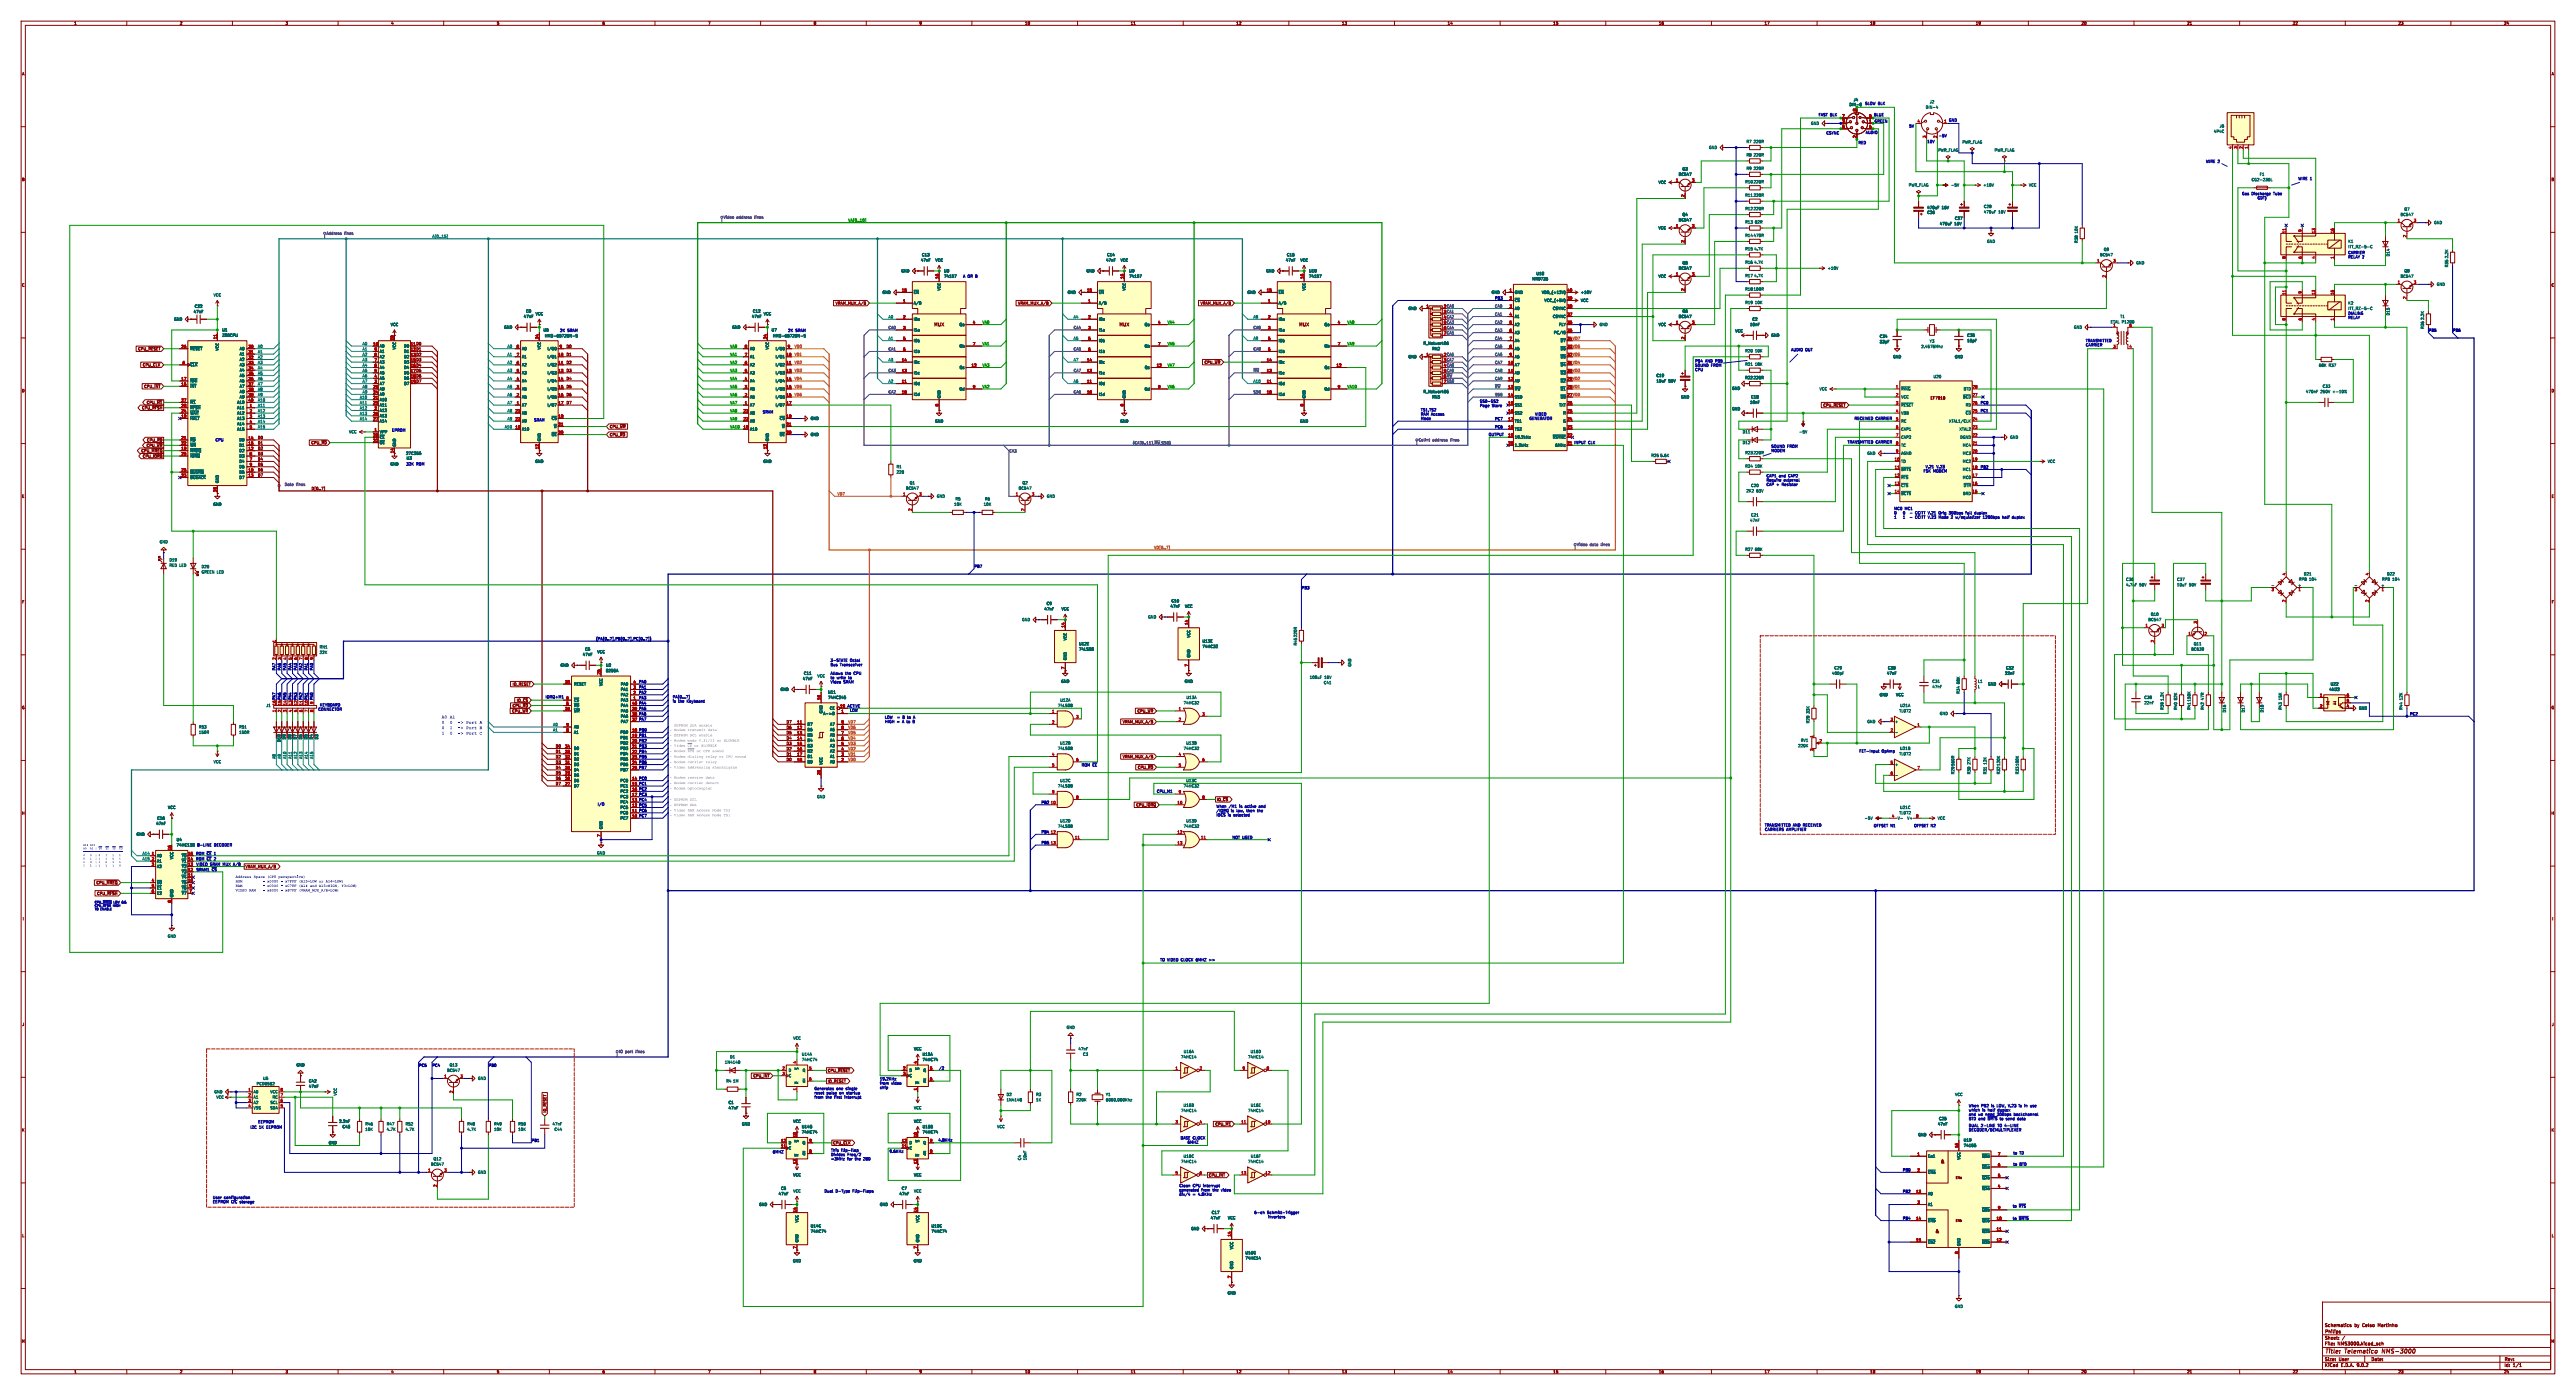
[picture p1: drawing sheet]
<svg xmlns="http://www.w3.org/2000/svg" width="1219mm" height="660mm" viewBox="0 0 1219 660" stroke-linecap="round" stroke-linejoin="round" font-family="sans-serif">
<defs><g id="words">
<g font-size="2.8" fill="#840000">
<text x="1100" y="641">Title:</text>
<text x="1110" y="641">Telematico</text>
<text x="1128" y="641">NMS-3000</text>
</g>
<g font-size="2.1" fill="#840000">
<text x="442" y="155">MUX</text>
<text x="530" y="155">MUX</text>
<text x="615" y="155">MUX</text>
<text x="918" y="551">&amp;</text>
<text x="916" y="584">&amp;</text>
<text x="1100" y="628">Schematics</text>
<text x="1114" y="628">by</text>
<text x="1118" y="628">Celso</text>
<text x="1126" y="628">Martinho</text>
<text x="1100" y="634">Sheet:</text>
<text x="1100" y="632">Philips</text>
<text x="1100" y="637">File:</text>
<text x="1106" y="637">NMS3000.kicad_sch</text>
<text x="1100" y="647">KiCad</text>
<text x="1100" y="644">Size:</text>
<text x="1107" y="644">User</text>
<text x="1108" y="647">E.D.A.</text>
<text x="1116" y="647">9.0.2</text>
<text x="1122" y="644">Date:</text>
<text x="1185" y="645">Rev:</text>
<text x="1185" y="647">Id:</text>
<text x="1189" y="647">1/1</text>
</g>
<g font-size="2.1" fill="#0000c2">
<text x="209" y="341">A0 A1</text>
<text x="209" y="343">0</text>
<text x="209" y="346">0</text>
<text x="213" y="343">0</text>
<text x="213" y="346">1</text>
<text x="217" y="343">-&gt;</text>
<text x="217" y="346">-&gt;</text>
<text x="221" y="343">Port</text>
<text x="221" y="346">Port</text>
<text x="227" y="343">A</text>
<text x="227" y="346">B</text>
<text x="209" y="348">1</text>
<text x="213" y="348">0</text>
<text x="217" y="348">-&gt;</text>
<text x="221" y="348">Port</text>
<text x="227" y="348">C</text>
</g>
<g font-size="1.8" fill="#840000">
<text x="35" y="12">1</text>
<text x="85" y="12">2</text>
<text x="135" y="12">3</text>
<text x="185" y="12">4</text>
<text x="235" y="12">5</text>
<text x="285" y="12">6</text>
<text x="335" y="12">7</text>
<text x="385" y="12">8</text>
<text x="435" y="12">9</text>
<text x="485" y="12">10</text>
<text x="535" y="12">11</text>
<text x="585" y="12">12</text>
<text x="635" y="12">13</text>
<text x="685" y="12">14</text>
<text x="735" y="12">15</text>
<text x="785" y="12">16</text>
<text x="835" y="12">17</text>
<text x="885" y="12">18</text>
<text x="935" y="12">19</text>
<text x="985" y="12">20</text>
<text x="1035" y="12">21</text>
<text x="1085" y="12">22</text>
<text x="1135" y="12">23</text>
<text x="1185" y="12">24</text>
<text x="10" y="36">A</text>
<text x="1208" y="36">A</text>
<text x="10" y="86">B</text>
<text x="1207" y="86">B</text>
<text x="10" y="136">C</text>
<text x="1207" y="136">C</text>
<text x="395" y="144">VRAM_MUX_A/B</text>
<text x="482" y="144">VRAM_MUX_A/B</text>
<text x="568" y="144">VRAM_MUX_A/B</text>
<text x="742" y="161">34 VD7</text>
<text x="65" y="166">CPU_~{RESET}</text>
<text x="194" y="166">12 D1</text>
<text x="268" y="165">D0</text>
<text x="742" y="165">33 VD6</text>
<text x="67" y="174">CPU_~{CLK}</text>
<text x="194" y="169">13 D2</text>
<text x="194" y="171">15 D3</text>
<text x="194" y="174">16 D4</text>
<text x="268" y="172">D2</text>
<text x="268" y="169">D1</text>
<text x="570" y="172">CPU_~{WR}</text>
<text x="742" y="169">32 VD5</text>
<text x="194" y="176">17 D5</text>
<text x="194" y="179">18 D6</text>
<text x="268" y="176">D3</text>
<text x="268" y="180">D4</text>
<text x="742" y="176">30 VD3</text>
<text x="10" y="186">D</text>
<text x="68" y="184">CPU_~{INT}</text>
<text x="194" y="181">19 D7</text>
<text x="268" y="184">D5</text>
<text x="742" y="180">29 VD2</text>
<text x="742" y="184">28 VD1</text>
<text x="1207" y="186">D</text>
<text x="69" y="191">CPU_~{M1}</text>
<text x="268" y="191">D7</text>
<text x="268" y="188">D6</text>
<text x="742" y="188">27 VD0</text>
<text x="914" y="189">EF7910</text>
<text x="67" y="194">CPU_~{RFSH}</text>
<text x="863" y="193">CPU_~{RESET}</text>
<text x="288" y="203">CPU_~{WR}</text>
<text x="69" y="209">CPU_~{RD}</text>
<text x="122" y="208">D0</text>
<text x="288" y="207">CPU_~{RD}</text>
<text x="67" y="214">CPU_~{MREQ}</text>
<text x="69" y="212">CPU_~{WR}</text>
<text x="122" y="210">D1</text>
<text x="122" y="216">D3</text>
<text x="122" y="213">D2</text>
<text x="147" y="211">CPU_~{RD}</text>
<text x="186" y="215" transform="rotate(-90 186 215)">14</text>
<text x="67" y="217">CPU_~{IORQ}</text>
<text x="122" y="221">D5</text>
<text x="122" y="218">D4</text>
<text x="122" y="223">D6</text>
<text x="122" y="226">D7</text>
<text x="147" y="232">D[0..7]</text>
<text x="10" y="236">E</text>
<text x="1208" y="236">E</text>
<text x="10" y="286">F</text>
<text x="1208" y="286">F</text>
<text x="242" y="325">IO_RESET</text>
<text x="10" y="336">G</text>
<text x="242" y="335">CPU_~{RD}</text>
<text x="244" y="332">IO_~{CS}</text>
<text x="1207" y="336">G</text>
<text x="242" y="338">CPU_~{WR}</text>
<text x="538" y="338">CPU_~{WR}</text>
<text x="372" y="343">D7</text>
<text x="372" y="348">D5</text>
<text x="372" y="345">D6</text>
<text x="531" y="343">VRAM_MUX_A/B</text>
<text x="263" y="354">D0</text>
<text x="372" y="350">D4</text>
<text x="372" y="353">D3</text>
<text x="263" y="357">D1</text>
<text x="263" y="359">D2</text>
<text x="372" y="358">D1</text>
<text x="372" y="355">D2</text>
<text x="531" y="359">VRAM_MUX_A/B</text>
<text x="263" y="362">D3</text>
<text x="263" y="364">D4</text>
<text x="372" y="360">D0</text>
<text x="538" y="364">CPU_~{RD}</text>
<text x="263" y="369">D6</text>
<text x="263" y="372">D7</text>
<text x="263" y="367">D5</text>
<text x="538" y="382">CPU_~{IORQ}</text>
<text x="576" y="379">IO_~{CS}</text>
<text x="10" y="386">H</text>
<text x="1207" y="386">H</text>
<text x="116" y="411">VRAM_MUX_A/B</text>
<text x="45" y="419">CPU_~{MREQ}</text>
<text x="46" y="424">CPU_~{RFSH}</text>
<text x="11" y="436">I</text>
<text x="1208" y="436">I</text>
<text x="10" y="486">J</text>
<text x="1208" y="486">J</text>
<text x="392" y="508">CPU_~{RESET}</text>
<text x="356" y="510">CPU_~{INT}</text>
<text x="392" y="513">IO_RESET</text>
<text x="259" y="527" transform="rotate(-90 259 527)">IO_RESET</text>
<text x="575" y="533">CPU_~{M1}</text>
<text x="10" y="536">K</text>
<text x="1207" y="536">K</text>
<text x="394" y="542">CPU_~{CLK}</text>
<text x="377" y="551" transform="rotate(-90 377 551)">13</text>
<text x="572" y="557">CPU_~{INT}</text>
<text x="10" y="586">L</text>
<text x="1208" y="586">L</text>
<text x="10" y="636">M</text>
<text x="1207" y="636">M</text>
<text x="35" y="650">1</text>
<text x="85" y="650">2</text>
<text x="135" y="650">3</text>
<text x="185" y="650">4</text>
<text x="235" y="650">5</text>
<text x="285" y="650">6</text>
<text x="335" y="650">7</text>
<text x="385" y="650">8</text>
<text x="435" y="650">9</text>
<text x="485" y="650">10</text>
<text x="535" y="650">11</text>
<text x="585" y="650">12</text>
<text x="635" y="650">13</text>
<text x="685" y="650">14</text>
<text x="735" y="650">15</text>
<text x="785" y="650">16</text>
<text x="835" y="650">17</text>
<text x="885" y="650">18</text>
<text x="935" y="650">19</text>
<text x="985" y="650">20</text>
<text x="1035" y="650">21</text>
<text x="1085" y="650">22</text>
<text x="1135" y="650">23</text>
<text x="1185" y="650">24</text>
</g>
<g font-size="1.8" fill="#006464">
<text x="875" y="50">DIN-8</text>
<text x="877" y="48">J4</text>
<text x="911" y="52">DIN-4</text>
<text x="913" y="49">J2</text>
<text x="857" y="59">GND</text>
<text x="1048" y="63">4P4C</text>
<text x="1050" y="61">J6</text>
<text x="809" y="71">GND</text>
<text x="826" y="68">R7</text>
<text x="830" y="68">220R</text>
<text x="917" y="72">PWR_FLAG</text>
<text x="929" y="68">PWR_FLAG</text>
<text x="944" y="72">PWR_FLAG</text>
<text x="826" y="74">R8</text>
<text x="830" y="74">220R</text>
<text x="794" y="83">BC547</text>
<text x="796" y="81">Q3</text>
<text x="826" y="81">R9</text>
<text x="830" y="81">220R</text>
<text x="1069" y="83">F1</text>
<text x="785" y="87">VCC</text>
<text x="826" y="87">R10</text>
<text x="830" y="87">220R</text>
<text x="903" y="88">PWR_FLAG</text>
<text x="923" y="88">-5V</text>
<text x="939" y="88">+10V</text>
<text x="960" y="88">VCC</text>
<text x="1066" y="86">CG2-230L</text>
<text x="826" y="93">R11</text>
<text x="830" y="93">220R</text>
<text x="826" y="100">R12</text>
<text x="830" y="100">220R</text>
<text x="912" y="99">470uF</text>
<text x="912" y="101">C26</text>
<text x="919" y="99">16V</text>
<text x="939" y="101">470uF</text>
<text x="939" y="99">C28</text>
<text x="946" y="101">16V</text>
<text x="1138" y="100">Q7</text>
<text x="794" y="105">BC547</text>
<text x="796" y="102">Q4</text>
<text x="826" y="106">R13</text>
<text x="830" y="106">82R</text>
<text x="918" y="107">470uF</text>
<text x="925" y="107">16V</text>
<text x="925" y="104">C27</text>
<text x="1136" y="102">BC547</text>
<text x="1152" y="106">GND</text>
<text x="785" y="109">VCC</text>
<text x="826" y="112">R14</text>
<text x="830" y="112">470R</text>
<text x="984" y="111" transform="rotate(-90 984 111)">10K</text>
<text x="826" y="119">R15</text>
<text x="830" y="119">4.7K</text>
<text x="940" y="115">GND</text>
<text x="984" y="115" transform="rotate(-90 984 115)">R38</text>
<text x="996" y="119">Q9</text>
<text x="1111" y="115">K1</text>
<text x="1111" y="118">ITT_RZ-5-C</text>
<text x="436" y="124">47nF</text>
<text x="436" y="122">C13</text>
<text x="443" y="124">VCC</text>
<text x="523" y="124">47nF</text>
<text x="524" y="122">C14</text>
<text x="530" y="124">VCC</text>
<text x="608" y="124">47nF</text>
<text x="609" y="122">C15</text>
<text x="615" y="124">VCC</text>
<text x="796" y="125">Q5</text>
<text x="826" y="125">R16</text>
<text x="830" y="125">4.7K</text>
<text x="994" y="122">BC547</text>
<text x="1011" y="125">GND</text>
<text x="1131" y="122" transform="rotate(-90 1131 122)">D14</text>
<text x="1159" y="122" transform="rotate(-90 1159 122)">2.2K</text>
<text x="426" y="129">GND</text>
<text x="447" y="132">74157</text>
<text x="447" y="129">U8</text>
<text x="514" y="129">GND</text>
<text x="534" y="132">74157</text>
<text x="534" y="129">U9</text>
<text x="599" y="129">GND</text>
<text x="619" y="129">U10</text>
<text x="619" y="132">74157</text>
<text x="727" y="130">U18</text>
<text x="785" y="132">VCC</text>
<text x="794" y="128">BC547</text>
<text x="826" y="131">R17</text>
<text x="830" y="131">4.7K</text>
<text x="865" y="128">+10V</text>
<text x="1136" y="132">BC547</text>
<text x="1138" y="129">Q8</text>
<text x="1159" y="127" transform="rotate(-90 1159 127)">R35</text>
<text x="445" y="138" transform="rotate(-90 445 138)">VCC</text>
<text x="533" y="138" transform="rotate(-90 533 138)">VCC</text>
<text x="618" y="138" transform="rotate(-90 618 138)">VCC</text>
<text x="725" y="133">MR9735</text>
<text x="826" y="138">R18</text>
<text x="830" y="138">100R</text>
<text x="1153" y="135">GND</text>
<text x="101" y="141">VCC</text>
<text x="418" y="139">GND</text>
<text x="432" y="139">~{EN}</text>
<text x="505" y="139">GND</text>
<text x="520" y="139">~{EN}</text>
<text x="590" y="139">GND</text>
<text x="605" y="139">~{EN}</text>
<text x="706" y="139">GND</text>
<text x="717" y="139">GND</text>
<text x="717" y="143">~{CS}</text>
<text x="730" y="139">VDD_(+12V)</text>
<text x="731" y="143">VCC_(+5V)</text>
<text x="748" y="139">+10V</text>
<text x="748" y="143">VCC</text>
<text x="92" y="148">47nF</text>
<text x="92" y="146">C22</text>
<text x="249" y="148">C8</text>
<text x="253" y="149">VCC</text>
<text x="356" y="148">C12</text>
<text x="361" y="149">VCC</text>
<text x="432" y="144">A/B</text>
<text x="520" y="144">A/B</text>
<text x="605" y="144">A/B</text>
<text x="666" y="147">GND</text>
<text x="717" y="147">A0</text>
<text x="735" y="147">CSYNC</text>
<text x="796" y="148">Q6</text>
<text x="826" y="144">R19</text>
<text x="830" y="144">10K</text>
<text x="1111" y="144">K2</text>
<text x="1111" y="147">ITT_RZ-5-C</text>
<text x="1131" y="149" transform="rotate(-90 1131 149)">D15</text>
<text x="82" y="152">GND</text>
<text x="185" y="155">VCC</text>
<text x="238" y="156">GND</text>
<text x="248" y="151">47nF</text>
<text x="346" y="156">GND</text>
<text x="356" y="151">47nF</text>
<text x="432" y="152">I0a</text>
<text x="454" y="155">Qa</text>
<text x="520" y="152">I0a</text>
<text x="542" y="155">Qa</text>
<text x="605" y="152">I0a</text>
<text x="627" y="155">Qa</text>
<text x="717" y="151">A1</text>
<text x="717" y="155">A2</text>
<text x="735" y="151">CSYNC</text>
<text x="738" y="155">FLY</text>
<text x="757" y="155">GND</text>
<text x="785" y="155">VCC</text>
<text x="794" y="151">BC547</text>
<text x="828" y="155">10nF</text>
<text x="829" y="152">C2</text>
<text x="981" y="156">GND</text>
<text x="999" y="153">ETAL P1200</text>
<text x="1003" y="151">T1</text>
<text x="1008" y="155">6</text>
<text x="1147" y="156" transform="rotate(-90 1147 156)">R36</text>
<text x="1147" y="152" transform="rotate(-90 1147 152)">2.2K</text>
<text x="105" y="157">U1</text>
<text x="105" y="160">Z80CPU</text>
<text x="257" y="157">U6</text>
<text x="258" y="160">HM3-65728N-5</text>
<text x="365" y="157">U7</text>
<text x="366" y="160">HM3-65728N-5</text>
<text x="432" y="157">I1a</text>
<text x="520" y="157">I1a</text>
<text x="605" y="157">I1a</text>
<text x="717" y="158">A3</text>
<text x="735" y="158">PC/IS</text>
<text x="821" y="158">VCC</text>
<text x="838" y="160">GND</text>
<text x="890" y="160">C34</text>
<text x="931" y="160">C35</text>
<text x="90" y="166">~{RESET}</text>
<text x="104" y="166" transform="rotate(-90 104 166)">VCC</text>
<text x="113" y="166">A0</text>
<text x="180" y="165">A0</text>
<text x="180" y="167">A1</text>
<text x="188" y="166" transform="rotate(-90 188 166)">VCC</text>
<text x="191" y="165">D0</text>
<text x="191" y="167">D1</text>
<text x="247" y="166">A0</text>
<text x="256" y="166" transform="rotate(-90 256 166)">VCC</text>
<text x="259" y="166">I/O0</text>
<text x="355" y="166">A0</text>
<text x="364" y="166" transform="rotate(-90 364 166)">VCC</text>
<text x="367" y="166">I/O0</text>
<text x="432" y="162">I0b</text>
<text x="432" y="167">I1b</text>
<text x="454" y="165">Qb</text>
<text x="520" y="162">I0b</text>
<text x="520" y="167">I1b</text>
<text x="542" y="165">Qb</text>
<text x="605" y="162">I0b</text>
<text x="605" y="167">I1b</text>
<text x="627" y="165">Qb</text>
<text x="674" y="163">R_Network06</text>
<text x="678" y="166">RN2</text>
<text x="717" y="162">A4</text>
<text x="717" y="166">A5</text>
<text x="738" y="162">~{D7}</text>
<text x="738" y="166">~{D6}</text>
<text x="826" y="167">R20</text>
<text x="830" y="167">10K</text>
<text x="890" y="163">33pF</text>
<text x="909" y="165">2.4576Mhz</text>
<text x="913" y="162">Y3</text>
<text x="931" y="162">10pF</text>
<text x="90" y="174">~{CLK}</text>
<text x="113" y="169">A1</text>
<text x="113" y="171">A2</text>
<text x="113" y="174">A3</text>
<text x="180" y="170">A2</text>
<text x="180" y="172">A3</text>
<text x="191" y="170">D2</text>
<text x="191" y="172">D3</text>
<text x="247" y="170">A1</text>
<text x="247" y="174">A2</text>
<text x="259" y="170">I/O1</text>
<text x="259" y="174">I/O2</text>
<text x="355" y="170">A1</text>
<text x="355" y="174">A2</text>
<text x="367" y="170">I/O1</text>
<text x="367" y="174">I/O2</text>
<text x="432" y="172">I0c</text>
<text x="520" y="172">I0c</text>
<text x="605" y="172">I0c</text>
<text x="666" y="170">GND</text>
<text x="717" y="170">A6</text>
<text x="717" y="174">A7</text>
<text x="738" y="170">~{D5}</text>
<text x="738" y="174">~{D4}</text>
<text x="826" y="173">R21</text>
<text x="830" y="173">18K</text>
<text x="896" y="170">GND</text>
<text x="925" y="170">GND</text>
<text x="1097" y="174">68K</text>
<text x="1102" y="174">R37</text>
<text x="113" y="176">A4</text>
<text x="113" y="179">A5</text>
<text x="180" y="175">A4</text>
<text x="180" y="177">A5</text>
<text x="180" y="180">A6</text>
<text x="191" y="175">D4</text>
<text x="191" y="177">D5</text>
<text x="191" y="180">D6</text>
<text x="247" y="177">A3</text>
<text x="259" y="177">I/O3</text>
<text x="355" y="177">A3</text>
<text x="367" y="177">I/O3</text>
<text x="432" y="177">I1c</text>
<text x="454" y="175">Qc</text>
<text x="520" y="177">I1c</text>
<text x="542" y="175">Qc</text>
<text x="605" y="177">I1c</text>
<text x="627" y="175">Qc</text>
<text x="717" y="177">A8</text>
<text x="738" y="177">~{D3}</text>
<text x="784" y="179">C19</text>
<text x="826" y="180">R22</text>
<text x="830" y="180">220R</text>
<text x="915" y="179">U20</text>
<text x="90" y="181">~{NMI}</text>
<text x="90" y="184">~{INT}</text>
<text x="113" y="181">A6</text>
<text x="113" y="184">A7</text>
<text x="180" y="182">A7</text>
<text x="180" y="185">A8</text>
<text x="191" y="182">D7</text>
<text x="247" y="181">A4</text>
<text x="247" y="185">A5</text>
<text x="259" y="181">I/O4</text>
<text x="259" y="185">I/O5</text>
<text x="355" y="181">A4</text>
<text x="355" y="185">A5</text>
<text x="367" y="181">I/O4</text>
<text x="367" y="185">I/O5</text>
<text x="432" y="182">I0d</text>
<text x="454" y="185">Qd</text>
<text x="520" y="182">I0d</text>
<text x="542" y="185">Qd</text>
<text x="605" y="182">I0d</text>
<text x="627" y="185">Qd</text>
<text x="717" y="181">A9</text>
<text x="717" y="185">~{RW}</text>
<text x="738" y="181">~{D2}</text>
<text x="738" y="185">~{D1}</text>
<text x="784" y="181">10uF</text>
<text x="790" y="181">50V</text>
<text x="820" y="185">GND</text>
<text x="861" y="185">VCC</text>
<text x="900" y="185">~{RING}</text>
<text x="929" y="185">BTD</text>
<text x="1099" y="184">C33</text>
<text x="90" y="191">~{M1}</text>
<text x="112" y="191">A10</text>
<text x="113" y="186">A8</text>
<text x="113" y="189">A9</text>
<text x="180" y="188">A9</text>
<text x="180" y="190">A10</text>
<text x="247" y="189">A6</text>
<text x="259" y="189">I/O6</text>
<text x="355" y="189">A6</text>
<text x="367" y="189">I/O6</text>
<text x="432" y="188">I1d</text>
<text x="445" y="189" transform="rotate(-90 445 189)">GND</text>
<text x="520" y="188">I1d</text>
<text x="533" y="189" transform="rotate(-90 533 189)">GND</text>
<text x="605" y="188">I1d</text>
<text x="618" y="189" transform="rotate(-90 618 189)">GND</text>
<text x="674" y="186">R_Network06</text>
<text x="678" y="189">RN3</text>
<text x="717" y="189">SS0</text>
<text x="738" y="189">~{D0}</text>
<text x="796" y="189">GND</text>
<text x="828" y="191">10nF</text>
<text x="829" y="189">C18</text>
<text x="900" y="189">VCC</text>
<text x="929" y="189">~{BCD}</text>
<text x="1091" y="186">470nF</text>
<text x="1098" y="186">250V</text>
<text x="1104" y="186">+-10%</text>
<text x="90" y="194">~{RFSH}</text>
<text x="90" y="196">~{WAIT}</text>
<text x="112" y="194">A11</text>
<text x="112" y="196">A12</text>
<text x="180" y="193">A11</text>
<text x="180" y="195">A12</text>
<text x="180" y="198">A13</text>
<text x="247" y="193">A7</text>
<text x="247" y="196">A8</text>
<text x="259" y="193">I/O7</text>
<text x="355" y="193">A7</text>
<text x="355" y="196">A8</text>
<text x="367" y="193">I/O7</text>
<text x="717" y="193">SS1</text>
<text x="717" y="196">SS2</text>
<text x="738" y="193">TXT</text>
<text x="740" y="196">R</text>
<text x="820" y="194">GND</text>
<text x="900" y="193">~{RESET}</text>
<text x="900" y="196">VBB</text>
<text x="930" y="193">RD</text>
<text x="930" y="196">~{CD}</text>
<text x="90" y="199">~{HALT}</text>
<text x="112" y="199">A13</text>
<text x="112" y="202">A14</text>
<text x="180" y="200">A14</text>
<text x="247" y="200">A9</text>
<text x="261" y="199">~{CS}</text>
<text x="355" y="200">A9</text>
<text x="369" y="199">~{CS}</text>
<text x="384" y="199">GND</text>
<text x="442" y="200">GND</text>
<text x="530" y="200">GND</text>
<text x="615" y="200">GND</text>
<text x="717" y="200">TS1</text>
<text x="740" y="200">G</text>
<text x="900" y="200">RC</text>
<text x="922" y="200">XTAL1/CLK</text>
<text x="90" y="209">~{RD}</text>
<text x="112" y="204">A15</text>
<text x="113" y="209">D0</text>
<text x="165" y="205">VCC</text>
<text x="180" y="205">VPP</text>
<text x="180" y="208">~{CE}</text>
<text x="247" y="204">A10</text>
<text x="256" y="209" transform="rotate(-90 256 209)">GND</text>
<text x="261" y="207">~{OE}</text>
<text x="355" y="204">A10</text>
<text x="364" y="209" transform="rotate(-90 364 209)">GND</text>
<text x="369" y="207">~{OE}</text>
<text x="384" y="207">GND</text>
<text x="717" y="204">TS2</text>
<text x="717" y="208">19.2kHz</text>
<text x="735" y="208">~{RSYNC}</text>
<text x="740" y="204">B</text>
<text x="825" y="205">D11</text>
<text x="851" y="205">-5V</text>
<text x="900" y="204">CAP1</text>
<text x="900" y="208">CAP2</text>
<text x="927" y="204">XTAL2</text>
<text x="928" y="208">DGND</text>
<text x="951" y="208">GND</text>
<text x="90" y="212">~{WR}</text>
<text x="90" y="214">~{MREQ}</text>
<text x="113" y="212">D1</text>
<text x="113" y="214">D2</text>
<text x="180" y="210">~{OE}</text>
<text x="188" y="212" transform="rotate(-90 188 212)">GND</text>
<text x="192" y="215">27C256</text>
<text x="717" y="212">1.2kHz</text>
<text x="736" y="212">6MHz</text>
<text x="825" y="210">D12</text>
<text x="826" y="215">R23</text>
<text x="830" y="215">220R</text>
<text x="884" y="215">GND</text>
<text x="900" y="212">TC</text>
<text x="900" y="215">AGND</text>
<text x="929" y="212">MC4</text>
<text x="929" y="215">MC3</text>
<text x="90" y="217">~{IORQ}</text>
<text x="113" y="217">D3</text>
<text x="113" y="219">D4</text>
<text x="113" y="222">D5</text>
<text x="185" y="221">GND</text>
<text x="192" y="218">U3</text>
<text x="253" y="219">GND</text>
<text x="361" y="219">GND</text>
<text x="424" y="222">R1</text>
<text x="781" y="217">R25</text>
<text x="786" y="217">5.6K</text>
<text x="826" y="222">R24</text>
<text x="830" y="222">10K</text>
<text x="900" y="219">TD</text>
<text x="929" y="219">MC2</text>
<text x="969" y="219">VCC</text>
<text x="90" y="224">~{BUSRQ}</text>
<text x="90" y="227">~{BUSACK}</text>
<text x="113" y="224">D6</text>
<text x="113" y="227">D7</text>
<text x="424" y="224">220</text>
<text x="900" y="223">~{BRTS}</text>
<text x="900" y="227">~{RTS}</text>
<text x="929" y="223">MC1</text>
<text x="929" y="227">MC0</text>
<text x="104" y="229" transform="rotate(-90 104 229)">GND</text>
<text x="429" y="232">BC547</text>
<text x="430" y="229">Q1</text>
<text x="482" y="232">BC547</text>
<text x="484" y="229">Q2</text>
<text x="826" y="233">2K2</text>
<text x="829" y="231">C20</text>
<text x="831" y="233">63V</text>
<text x="900" y="231">~{CTS}</text>
<text x="929" y="231">~{DTR}</text>
<text x="101" y="240">GND</text>
<text x="443" y="236">GND</text>
<text x="451" y="240">10K</text>
<text x="452" y="237">R5</text>
<text x="465" y="240">10K</text>
<text x="466" y="237">R6</text>
<text x="495" y="236">GND</text>
<text x="900" y="235">~{BCTS}</text>
<text x="929" y="235">BRD</text>
<text x="829" y="245">C21</text>
<text x="828" y="247">47nF</text>
<text x="75" y="257">GND</text>
<text x="826" y="261">R27</text>
<text x="830" y="261">68K</text>
<text x="80" y="269">RED LED</text>
<text x="80" y="266">D19</text>
<text x="95" y="269">D20</text>
<text x="95" y="272">GREEN LED</text>
<text x="1006" y="275">C36</text>
<text x="1030" y="275">C37</text>
<text x="1088" y="275">RPB</text>
<text x="1090" y="273">D21</text>
<text x="1093" y="275">104</text>
<text x="1127" y="275">RPB</text>
<text x="1130" y="273">D22</text>
<text x="1132" y="275">104</text>
<text x="1006" y="278">4.7uF</text>
<text x="1013" y="278">50V</text>
<text x="1030" y="278">10uF</text>
<text x="1036" y="278">50V</text>
<text x="1088" y="278">+</text>
<text x="1127" y="278">+</text>
<text x="495" y="287">C9</text>
<text x="554" y="288">47nF</text>
<text x="554" y="285">C10</text>
<text x="561" y="288">VCC</text>
<text x="494" y="289">47nF</text>
<text x="502" y="289">VCC</text>
<text x="543" y="293">GND</text>
<text x="1018" y="292">Q10</text>
<text x="484" y="294">GND</text>
<text x="1017" y="294">BC547</text>
<text x="505" y="303" transform="rotate(-90 505 303)">VCC</text>
<text x="511" y="306">U12E</text>
<text x="563" y="302" transform="rotate(-90 563 302)">VCC</text>
<text x="569" y="304">U13E</text>
<text x="614" y="306" transform="rotate(-90 614 306)">R45</text>
<text x="614" y="302" transform="rotate(-90 614 302)">220R</text>
<text x="1038" y="306">Q11</text>
<text x="151" y="307">RN1</text>
<text x="151" y="310">22K</text>
<text x="276" y="311">47nF</text>
<text x="277" y="308">C6</text>
<text x="283" y="309">VCC</text>
<text x="511" y="308">74LS08</text>
<text x="563" y="311" transform="rotate(-90 563 311)">GND</text>
<text x="569" y="307">74HC32</text>
<text x="1037" y="308">BC639</text>
<text x="265" y="316">GND</text>
<text x="287" y="316">U2</text>
<text x="505" y="313" transform="rotate(-90 505 313)">GND</text>
<text x="640" y="316" transform="rotate(-90 640 316)">GND</text>
<text x="868" y="317">C29</text>
<text x="893" y="317">C30</text>
<text x="949" y="317">C32</text>
<text x="287" y="318">8255A</text>
<text x="380" y="322">47nF</text>
<text x="380" y="320">C11</text>
<text x="387" y="321">VCC</text>
<text x="502" y="323">GND</text>
<text x="561" y="323">GND</text>
<text x="620" y="322">100uF</text>
<text x="627" y="322">16V</text>
<text x="867" y="320">400pF</text>
<text x="893" y="320">47nF</text>
<text x="914" y="323">C31</text>
<text x="936" y="323">L1</text>
<text x="949" y="320">22nF</text>
<text x="272" y="325">RESET</text>
<text x="285" y="325" transform="rotate(-90 285 325)">VCC</text>
<text x="294" y="325">PA0</text>
<text x="294" y="327">PA1</text>
<text x="294" y="330">PA2</text>
<text x="369" y="327">GND</text>
<text x="392" y="329">U11</text>
<text x="626" y="324">C41</text>
<text x="890" y="330">GND</text>
<text x="897" y="330">VCC</text>
<text x="914" y="326">47nF</text>
<text x="928" y="329" transform="rotate(-90 928 329)">R34</text>
<text x="928" y="324" transform="rotate(-90 928 324)">68K</text>
<text x="936" y="326">L</text>
<text x="941" y="325">GND</text>
<text x="1102" y="327">4N32</text>
<text x="1103" y="325">U22</text>
<text x="126" y="335">J1</text>
<text x="272" y="332">~{CS}</text>
<text x="272" y="335">~{RD}</text>
<text x="294" y="332">PA3</text>
<text x="294" y="335">PA4</text>
<text x="392" y="331">74HC245</text>
<text x="501" y="335">74LS08</text>
<text x="502" y="332">U12A</text>
<text x="560" y="334">74HC32</text>
<text x="561" y="331">U13A</text>
<text x="899" y="335">U21A</text>
<text x="1015" y="331">C38</text>
<text x="1015" y="334">22nF</text>
<text x="1024" y="332" transform="rotate(-90 1024 332)">1.2K</text>
<text x="1031" y="332" transform="rotate(-90 1031 332)">82K</text>
<text x="1037" y="332" transform="rotate(-90 1037 332)">150K</text>
<text x="1043" y="332" transform="rotate(-90 1043 332)">47R</text>
<text x="1080" y="332" transform="rotate(-90 1080 332)">15K</text>
<text x="1137" y="332" transform="rotate(-90 1137 332)">12K</text>
<text x="272" y="337">~{WR}</text>
<text x="294" y="337">PA5</text>
<text x="294" y="340">PA6</text>
<text x="389" y="338" transform="rotate(-90 389 338)">GND</text>
<text x="390" y="339">A-&gt;B</text>
<text x="393" y="336">CE</text>
<text x="857" y="338" transform="rotate(-90 857 338)">33K</text>
<text x="899" y="337">TL072</text>
<text x="918" y="339">GND</text>
<text x="1024" y="336" transform="rotate(-90 1024 336)">R39</text>
<text x="1031" y="336" transform="rotate(-90 1031 336)">R40</text>
<text x="1037" y="336" transform="rotate(-90 1037 336)">R41</text>
<text x="1043" y="336" transform="rotate(-90 1043 336)">R42</text>
<text x="1054" y="337" transform="rotate(-90 1054 337)">D16</text>
<text x="1063" y="337" transform="rotate(-90 1063 337)">D17</text>
<text x="1071" y="337" transform="rotate(-90 1071 337)">D18</text>
<text x="1080" y="336" transform="rotate(-90 1080 336)">R43</text>
<text x="1116" y="336">GND</text>
<text x="1137" y="336" transform="rotate(-90 1137 336)">R44</text>
<text x="94" y="348">150R</text>
<text x="94" y="345">R53</text>
<text x="113" y="348">150R</text>
<text x="113" y="345">R51</text>
<text x="272" y="345">A0</text>
<text x="272" y="348">A1</text>
<text x="293" y="348">PB0</text>
<text x="294" y="342">PA7</text>
<text x="382" y="346">B6</text>
<text x="382" y="344">B7</text>
<text x="393" y="346">A6</text>
<text x="393" y="344">A7</text>
<text x="857" y="343" transform="rotate(-90 857 343)">R28</text>
<text x="884" y="342">GND</text>
<text x="897" y="342">+</text>
<text x="133" y="351" transform="rotate(-90 133 351)">D10</text>
<text x="135" y="350" transform="rotate(-90 135 350)">D9</text>
<text x="138" y="350" transform="rotate(-90 138 350)">D8</text>
<text x="141" y="350" transform="rotate(-90 141 350)">D7</text>
<text x="143" y="350" transform="rotate(-90 143 350)">D6</text>
<text x="146" y="350" transform="rotate(-90 146 350)">D5</text>
<text x="148" y="350" transform="rotate(-90 148 350)">D4</text>
<text x="151" y="350" transform="rotate(-90 151 350)">D3</text>
<text x="293" y="350">PB1</text>
<text x="293" y="353">PB2</text>
<text x="382" y="354">B3</text>
<text x="382" y="351">B4</text>
<text x="382" y="349">B5</text>
<text x="393" y="354">A3</text>
<text x="393" y="351">A4</text>
<text x="393" y="349">A5</text>
<text x="502" y="353">U12B</text>
<text x="561" y="353">U13B</text>
<text x="851" y="354">220K</text>
<text x="852" y="351">RV1</text>
<text x="272" y="355">D0</text>
<text x="272" y="358">D1</text>
<text x="293" y="355">PB3</text>
<text x="293" y="358">PB4</text>
<text x="382" y="359">B1</text>
<text x="382" y="356">B2</text>
<text x="393" y="359">A1</text>
<text x="393" y="356">A2</text>
<text x="501" y="355">74LS08</text>
<text x="560" y="355">74HC32</text>
<text x="899" y="358">TL072</text>
<text x="899" y="355">U21B</text>
<text x="101" y="362">VCC</text>
<text x="272" y="360">D2</text>
<text x="272" y="363">D3</text>
<text x="272" y="365">D4</text>
<text x="293" y="360">PB5</text>
<text x="293" y="363">PB6</text>
<text x="293" y="365">PB7</text>
<text x="382" y="362">B0</text>
<text x="389" y="362" transform="rotate(-90 389 362)">VCC</text>
<text x="393" y="362">A0</text>
<text x="897" y="363">+</text>
<text x="925" y="363" transform="rotate(-90 925 363)">560R</text>
<text x="933" y="362" transform="rotate(-90 933 362)">27K</text>
<text x="940" y="362" transform="rotate(-90 940 362)">12K</text>
<text x="947" y="363" transform="rotate(-90 947 363)">120K</text>
<text x="956" y="363" transform="rotate(-90 956 363)">100K</text>
<text x="272" y="368">D5</text>
<text x="272" y="370">D6</text>
<text x="293" y="370">PC0</text>
<text x="502" y="370">U12C</text>
<text x="561" y="370">U13C</text>
<text x="925" y="367" transform="rotate(-90 925 367)">R29</text>
<text x="933" y="367" transform="rotate(-90 933 367)">R30</text>
<text x="940" y="367" transform="rotate(-90 940 367)">R31</text>
<text x="947" y="367" transform="rotate(-90 947 367)">R32</text>
<text x="956" y="367" transform="rotate(-90 956 367)">R33</text>
<text x="272" y="373">D7</text>
<text x="293" y="373">PC1</text>
<text x="293" y="376">PC2</text>
<text x="501" y="373">74LS08</text>
<text x="560" y="373">74HC32</text>
<text x="79" y="383">VCC</text>
<text x="293" y="378">PC3</text>
<text x="293" y="381">PC4</text>
<text x="293" y="383">PC5</text>
<text x="387" y="378">GND</text>
<text x="899" y="383">U21C</text>
<text x="74" y="388">C16</text>
<text x="293" y="386">PC6</text>
<text x="293" y="388">PC7</text>
<text x="502" y="389">U12D</text>
<text x="561" y="389">U13D</text>
<text x="882" y="388">-5V</text>
<text x="898" y="388">V-</text>
<text x="899" y="386">TL072</text>
<text x="903" y="388">V+</text>
<text x="917" y="388">VCC</text>
<text x="64" y="396">GND</text>
<text x="74" y="391">47nF</text>
<text x="285" y="393" transform="rotate(-90 285 393)">GND</text>
<text x="501" y="392">74LS08</text>
<text x="560" y="392">74HC32</text>
<text x="83" y="398">U4</text>
<text x="83" y="401">74HC138</text>
<text x="74" y="406">A0</text>
<text x="82" y="407" transform="rotate(-90 82 407)">VCC</text>
<text x="86" y="406">~{Y0}</text>
<text x="282" y="405">GND</text>
<text x="74" y="409">A1</text>
<text x="74" y="411">A2</text>
<text x="86" y="409">~{Y1}</text>
<text x="86" y="411">~{Y2}</text>
<text x="86" y="414">~{Y3}</text>
<text x="74" y="419">~{E0}</text>
<text x="86" y="416">~{Y4}</text>
<text x="86" y="419">~{Y5}</text>
<text x="74" y="421">~{E1}</text>
<text x="74" y="424">E2</text>
<text x="82" y="425" transform="rotate(-90 82 425)">GND</text>
<text x="86" y="421">~{Y6}</text>
<text x="86" y="424">~{Y7}</text>
<text x="79" y="444">GND</text>
<text x="505" y="487">GND</text>
<text x="375" y="492">VCC</text>
<text x="432" y="497">VCC</text>
<text x="510" y="497">47nF</text>
<text x="343" y="504">1N4148</text>
<text x="345" y="501">D1</text>
<text x="379" y="500">U14A</text>
<text x="379" y="503">74HC74</text>
<text x="436" y="500">U15A</text>
<text x="436" y="503">74HC74</text>
<text x="512" y="500">C3</text>
<text x="559" y="501">74HC14</text>
<text x="560" y="499">U16A</text>
<text x="591" y="501">74HC14</text>
<text x="592" y="499">U16D</text>
<text x="140" y="505">GND</text>
<text x="211" y="508">BC547</text>
<text x="213" y="505">Q13</text>
<text x="373" y="508">D</text>
<text x="378" y="507" transform="rotate(-90 378 507)">~{S}</text>
<text x="380" y="508">Q</text>
<text x="430" y="508">D</text>
<text x="435" y="507" transform="rotate(-90 435 507)">~{S}</text>
<text x="437" y="508">Q</text>
<text x="121" y="514">PCD8582</text>
<text x="124" y="511">U5</text>
<text x="146" y="513">C42</text>
<text x="146" y="515">47nF</text>
<text x="226" y="511">GND</text>
<text x="344" y="513">R4</text>
<text x="347" y="513">1M</text>
<text x="373" y="510">C</text>
<text x="378" y="513" transform="rotate(-90 378 513)">~{R}</text>
<text x="380" y="513">~{Q}</text>
<text x="430" y="510">C</text>
<text x="435" y="513" transform="rotate(-90 435 513)">~{R}</text>
<text x="437" y="513">~{Q}</text>
<text x="101" y="518">GND</text>
<text x="102" y="520">VCC</text>
<text x="120" y="518">A0</text>
<text x="120" y="520">A1</text>
<text x="128" y="518">VCC</text>
<text x="129" y="520">RC</text>
<text x="160" y="519" transform="rotate(-90 160 519)">VCC</text>
<text x="476" y="519">D2</text>
<text x="476" y="522">1N4148</text>
<text x="490" y="519">R3</text>
<text x="490" y="522">1K</text>
<text x="509" y="519">R2</text>
<text x="509" y="522">220K</text>
<text x="523" y="519">Y1</text>
<text x="523" y="522">6000,000Khz</text>
<text x="925" y="519">VCC</text>
<text x="120" y="523">A2</text>
<text x="120" y="525">VSS</text>
<text x="128" y="525">SDA</text>
<text x="128" y="523">SCL</text>
<text x="345" y="523">C1</text>
<text x="345" y="525">47nF</text>
<text x="432" y="525">VCC</text>
<text x="559" y="527">74HC14</text>
<text x="560" y="524">U16B</text>
<text x="591" y="527">74HC14</text>
<text x="592" y="524">U16E</text>
<text x="160" y="532">2.2nF</text>
<text x="173" y="533">R46</text>
<text x="183" y="533">R47</text>
<text x="192" y="533">R52</text>
<text x="221" y="533">R48</text>
<text x="234" y="533">R49</text>
<text x="245" y="533">R50</text>
<text x="261" y="533">47nF</text>
<text x="351" y="533">GND</text>
<text x="375" y="532">VCC</text>
<text x="432" y="532">VCC</text>
<text x="917" y="533">47nF</text>
<text x="918" y="530">C25</text>
<text x="162" y="534">C43</text>
<text x="173" y="536">10K</text>
<text x="183" y="536">4.7K</text>
<text x="192" y="536">4.7K</text>
<text x="221" y="536">4.7K</text>
<text x="234" y="536">10K</text>
<text x="245" y="536">10K</text>
<text x="262" y="536">C44</text>
<text x="379" y="534">U14B</text>
<text x="379" y="537">74HC74</text>
<text x="436" y="534">U15B</text>
<text x="436" y="537">74HC74</text>
<text x="472" y="534">VCC</text>
<text x="908" y="538">GND</text>
<text x="155" y="542">GND</text>
<text x="373" y="542">D</text>
<text x="373" y="544">C</text>
<text x="378" y="541" transform="rotate(-90 378 541)">~{S}</text>
<text x="380" y="542">Q</text>
<text x="430" y="542">D</text>
<text x="430" y="544">C</text>
<text x="435" y="541" transform="rotate(-90 435 541)">~{S}</text>
<text x="437" y="542">Q</text>
<text x="929" y="541">U19</text>
<text x="929" y="543">74155</text>
<text x="205" y="550">Q12</text>
<text x="378" y="548" transform="rotate(-90 378 548)">~{R}</text>
<text x="380" y="547">~{Q}</text>
<text x="435" y="548" transform="rotate(-90 435 548)">~{R}</text>
<text x="437" y="547">~{Q}</text>
<text x="483" y="549" transform="rotate(-90 483 549)">C4</text>
<text x="486" y="549" transform="rotate(-90 486 549)">10nF</text>
<text x="559" y="551">74HC14</text>
<text x="560" y="548">U16C</text>
<text x="591" y="551">74HC14</text>
<text x="592" y="548">U16F</text>
<text x="912" y="548">Ea1</text>
<text x="928" y="549" transform="rotate(-90 928 549)">VCC</text>
<text x="938" y="548">~{Q0a}</text>
<text x="204" y="552">BC547</text>
<text x="226" y="556">GND</text>
<text x="375" y="557">VCC</text>
<text x="432" y="557">VCC</text>
<text x="912" y="556">~{ENa}</text>
<text x="938" y="553">~{Q1a}</text>
<text x="369" y="563">C5</text>
<text x="427" y="563">C7</text>
<text x="938" y="558">~{Q2a}</text>
<text x="938" y="563">~{Q3a}</text>
<text x="368" y="566">47nF</text>
<text x="375" y="565">VCC</text>
<text x="426" y="566">47nF</text>
<text x="432" y="565">VCC</text>
<text x="912" y="566">A0</text>
<text x="359" y="571">GND</text>
<text x="416" y="571">GND</text>
<text x="573" y="575">C17</text>
<text x="912" y="571">A1</text>
<text x="938" y="574">~{Q0b}</text>
<text x="378" y="579" transform="rotate(-90 378 579)">VCC</text>
<text x="384" y="581">U14C</text>
<text x="435" y="579" transform="rotate(-90 435 579)">VCC</text>
<text x="441" y="581">U15C</text>
<text x="573" y="577">47nF</text>
<text x="581" y="577">VCC</text>
<text x="912" y="579">~{ENb}</text>
<text x="938" y="579">~{Q1b}</text>
<text x="384" y="584">74HC74</text>
<text x="441" y="584">74HC74</text>
<text x="564" y="583">GND</text>
<text x="938" y="584">~{Q2b}</text>
<text x="378" y="588" transform="rotate(-90 378 588)">GND</text>
<text x="435" y="588" transform="rotate(-90 435 588)">GND</text>
<text x="584" y="592" transform="rotate(-90 584 592)">VCC</text>
<text x="589" y="594">U16G</text>
<text x="912" y="589">~{Eb2}</text>
<text x="928" y="590" transform="rotate(-90 928 590)">GND</text>
<text x="938" y="589">~{Q3b}</text>
<text x="375" y="598">GND</text>
<text x="432" y="598">GND</text>
<text x="589" y="596">74HC14</text>
<text x="584" y="601" transform="rotate(-90 584 601)">GND</text>
<text x="581" y="613">GND</text>
<text x="925" y="619">GND</text>
</g>
<g font-size="1.8" fill="#a90000">
<text x="879" y="53" transform="rotate(-90 879 53)">8</text>
<text x="872" y="58">3</text>
<text x="872" y="56">7</text>
<text x="884" y="58">1</text>
<text x="884" y="56">6</text>
<text x="907" y="58">4</text>
<text x="920" y="58">1</text>
<text x="872" y="61">5</text>
<text x="879" y="65" transform="rotate(-90 879 65)">2</text>
<text x="884" y="61">4</text>
<text x="912" y="65" transform="rotate(-90 912 65)">3</text>
<text x="917" y="65" transform="rotate(-90 917 65)">2</text>
<text x="1056" y="71" transform="rotate(-90 1056 71)">4</text>
<text x="1059" y="71" transform="rotate(-90 1059 71)">3</text>
<text x="1061" y="71" transform="rotate(-90 1061 71)">2</text>
<text x="1064" y="71" transform="rotate(-90 1064 71)">1</text>
<text x="793" y="86">1</text>
<text x="801" y="86">3</text>
<text x="797" y="93" transform="rotate(-90 797 93)">2</text>
<text x="793" y="108">1</text>
<text x="801" y="108">3</text>
<text x="1135" y="105">1</text>
<text x="1142" y="105">3</text>
<text x="1082" y="111" transform="rotate(-90 1082 111)">11</text>
<text x="1089" y="110" transform="rotate(-90 1089 110)">9</text>
<text x="1096" y="111" transform="rotate(-90 1096 111)">13</text>
<text x="1105" y="111" transform="rotate(-90 1105 111)">16</text>
<text x="1139" y="112" transform="rotate(-90 1139 112)">2</text>
<text x="797" y="115" transform="rotate(-90 797 115)">2</text>
<text x="992" y="124">1</text>
<text x="1000" y="124">3</text>
<text x="1082" y="123" transform="rotate(-90 1082 123)">8</text>
<text x="1089" y="123" transform="rotate(-90 1089 123)">6</text>
<text x="1096" y="123" transform="rotate(-90 1096 123)">4</text>
<text x="1105" y="123" transform="rotate(-90 1105 123)">1</text>
<text x="793" y="131">1</text>
<text x="801" y="131">3</text>
<text x="997" y="132" transform="rotate(-90 997 132)">2</text>
<text x="444" y="132" transform="rotate(-90 444 132)">16</text>
<text x="532" y="132" transform="rotate(-90 532 132)">16</text>
<text x="617" y="132" transform="rotate(-90 617 132)">16</text>
<text x="797" y="138" transform="rotate(-90 797 138)">2</text>
<text x="1135" y="134">1</text>
<text x="1142" y="134">3</text>
<text x="427" y="138">15</text>
<text x="427" y="143">1</text>
<text x="514" y="138">15</text>
<text x="515" y="143">1</text>
<text x="599" y="138">15</text>
<text x="600" y="143">1</text>
<text x="714" y="138">1</text>
<text x="714" y="142">2</text>
<text x="742" y="138">40</text>
<text x="742" y="142">39</text>
<text x="1082" y="140" transform="rotate(-90 1082 140)">11</text>
<text x="1089" y="139" transform="rotate(-90 1089 139)">9</text>
<text x="1096" y="140" transform="rotate(-90 1096 140)">13</text>
<text x="1105" y="140" transform="rotate(-90 1105 140)">16</text>
<text x="1139" y="142" transform="rotate(-90 1139 142)">2</text>
<text x="675" y="146">1</text>
<text x="683" y="146">2</text>
<text x="683" y="148">3</text>
<text x="714" y="146">3</text>
<text x="714" y="150">4</text>
<text x="742" y="146">38</text>
<text x="742" y="150">37</text>
<text x="427" y="151">2</text>
<text x="427" y="156">3</text>
<text x="460" y="153">4</text>
<text x="515" y="151">2</text>
<text x="515" y="156">3</text>
<text x="548" y="153">4</text>
<text x="600" y="151">2</text>
<text x="600" y="156">3</text>
<text x="633" y="153">4</text>
<text x="683" y="151">4</text>
<text x="683" y="153">5</text>
<text x="683" y="156">6</text>
<text x="714" y="153">5</text>
<text x="742" y="153">36</text>
<text x="793" y="153">1</text>
<text x="801" y="153">3</text>
<text x="1000" y="155">1</text>
<text x="1082" y="152" transform="rotate(-90 1082 152)">8</text>
<text x="1089" y="152" transform="rotate(-90 1089 152)">6</text>
<text x="1096" y="152" transform="rotate(-90 1096 152)">4</text>
<text x="1105" y="152" transform="rotate(-90 1105 152)">1</text>
<text x="103" y="161" transform="rotate(-90 103 161)">11</text>
<text x="186" y="161" transform="rotate(-90 186 161)">28</text>
<text x="255" y="161" transform="rotate(-90 255 161)">24</text>
<text x="363" y="161" transform="rotate(-90 363 161)">24</text>
<text x="427" y="161">5</text>
<text x="515" y="161">5</text>
<text x="600" y="161">5</text>
<text x="683" y="158">7</text>
<text x="714" y="157">6</text>
<text x="714" y="161">7</text>
<text x="742" y="157">35</text>
<text x="742" y="161">34</text>
<text x="797" y="161" transform="rotate(-90 797 161)">2</text>
<text x="86" y="165">26</text>
<text x="117" y="165">30</text>
<text x="117" y="167">31</text>
<text x="176" y="164">10</text>
<text x="177" y="166">9</text>
<text x="194" y="164">11 D0</text>
<text x="194" y="164">11</text>
<text x="194" y="166">12</text>
<text x="244" y="165">8</text>
<text x="265" y="165">9</text>
<text x="352" y="165">8</text>
<text x="373" y="165">9</text>
<text x="427" y="166">6</text>
<text x="460" y="164">7</text>
<text x="515" y="166">6</text>
<text x="548" y="164">7</text>
<text x="600" y="166">6</text>
<text x="633" y="164">7</text>
<text x="714" y="165">8</text>
<text x="742" y="165">33</text>
<text x="1000" y="165">3</text>
<text x="1008" y="165">4</text>
<text x="86" y="172">6</text>
<text x="117" y="170">32</text>
<text x="117" y="172">33</text>
<text x="177" y="169">8</text>
<text x="177" y="171">7</text>
<text x="177" y="174">6</text>
<text x="194" y="169">13</text>
<text x="194" y="171">15</text>
<text x="194" y="174">16</text>
<text x="244" y="169">7</text>
<text x="244" y="172">6</text>
<text x="264" y="169">10</text>
<text x="264" y="172">11</text>
<text x="352" y="169">7</text>
<text x="352" y="172">6</text>
<text x="372" y="169">10</text>
<text x="372" y="172">11</text>
<text x="427" y="171">14</text>
<text x="460" y="174">12</text>
<text x="514" y="171">14</text>
<text x="547" y="174">12</text>
<text x="599" y="171">14</text>
<text x="632" y="174">12</text>
<text x="675" y="169">1</text>
<text x="683" y="169">2</text>
<text x="683" y="171">3</text>
<text x="683" y="174">4</text>
<text x="714" y="172">10</text>
<text x="714" y="169">9</text>
<text x="742" y="172">31 VD4</text>
<text x="742" y="169">32</text>
<text x="742" y="172">31</text>
<text x="117" y="175">34</text>
<text x="117" y="178">35</text>
<text x="177" y="176">5</text>
<text x="177" y="179">4</text>
<text x="194" y="176">17</text>
<text x="194" y="179">18</text>
<text x="244" y="176">5</text>
<text x="264" y="176">13</text>
<text x="352" y="176">5</text>
<text x="372" y="176">13</text>
<text x="427" y="176">13</text>
<text x="514" y="176">13</text>
<text x="599" y="176">13</text>
<text x="683" y="176">5</text>
<text x="683" y="179">6</text>
<text x="714" y="176">11</text>
<text x="742" y="176">30</text>
<text x="86" y="180">17</text>
<text x="86" y="183">16</text>
<text x="117" y="180">36</text>
<text x="117" y="183">37</text>
<text x="117" y="185">38</text>
<text x="176" y="184">25</text>
<text x="177" y="181">3</text>
<text x="194" y="181">19</text>
<text x="244" y="180">4</text>
<text x="244" y="184">3</text>
<text x="264" y="180">14</text>
<text x="264" y="184">15</text>
<text x="352" y="180">4</text>
<text x="352" y="184">3</text>
<text x="372" y="180">14</text>
<text x="372" y="184">15</text>
<text x="427" y="181">11</text>
<text x="460" y="184">9</text>
<text x="514" y="181">11</text>
<text x="548" y="184">9</text>
<text x="599" y="181">11</text>
<text x="633" y="184">9</text>
<text x="683" y="181">7</text>
<text x="714" y="180">12</text>
<text x="714" y="184">13</text>
<text x="742" y="180">29</text>
<text x="742" y="184">28</text>
<text x="897" y="184">1</text>
<text x="933" y="184">28</text>
<text x="86" y="190">27</text>
<text x="117" y="188">39</text>
<text x="117" y="190">40</text>
<text x="176" y="186">24</text>
<text x="176" y="189">21</text>
<text x="176" y="192">23</text>
<text x="244" y="188">2</text>
<text x="244" y="192">1</text>
<text x="264" y="188">16</text>
<text x="264" y="192">17</text>
<text x="352" y="188">2</text>
<text x="352" y="192">1</text>
<text x="372" y="188">16</text>
<text x="372" y="192">17</text>
<text x="427" y="186">10</text>
<text x="514" y="186">10</text>
<text x="599" y="186">10</text>
<text x="714" y="188">14</text>
<text x="714" y="192">15</text>
<text x="742" y="192">26</text>
<text x="742" y="188">27</text>
<text x="897" y="188">2</text>
<text x="897" y="192">3</text>
<text x="933" y="188">27</text>
<text x="933" y="192">26</text>
<text x="86" y="193">28</text>
<text x="86" y="195">24</text>
<text x="86" y="198">18</text>
<text x="118" y="193">1</text>
<text x="118" y="195">2</text>
<text x="118" y="198">3</text>
<text x="176" y="197">26</text>
<text x="177" y="194">2</text>
<text x="244" y="195">23</text>
<text x="264" y="198">18</text>
<text x="352" y="195">23</text>
<text x="372" y="198">18</text>
<text x="444" y="192" transform="rotate(-90 444 192)">8</text>
<text x="532" y="192" transform="rotate(-90 532 192)">8</text>
<text x="617" y="192" transform="rotate(-90 617 192)">8</text>
<text x="714" y="195">16</text>
<text x="742" y="195">25</text>
<text x="897" y="195">4</text>
<text x="933" y="195">25</text>
<text x="118" y="200">4</text>
<text x="118" y="203">5</text>
<text x="176" y="199">27</text>
<text x="244" y="199">22</text>
<text x="244" y="203">19</text>
<text x="262" y="203">~{W}</text>
<text x="264" y="202">21</text>
<text x="352" y="199">22</text>
<text x="352" y="203">19</text>
<text x="370" y="203">~{W}</text>
<text x="372" y="202">21</text>
<text x="714" y="199">17</text>
<text x="714" y="203">18</text>
<text x="742" y="199">24</text>
<text x="742" y="203">23</text>
<text x="897" y="199">5</text>
<text x="897" y="203">6</text>
<text x="933" y="199">24</text>
<text x="933" y="203">23</text>
<text x="86" y="208">21</text>
<text x="117" y="208">14</text>
<text x="176" y="207">20</text>
<text x="176" y="209">22</text>
<text x="177" y="204">1</text>
<text x="264" y="205">20</text>
<text x="372" y="205">20</text>
<text x="714" y="207">19</text>
<text x="742" y="207">22</text>
<text x="897" y="207">7</text>
<text x="933" y="207">22</text>
<text x="86" y="211">22</text>
<text x="86" y="213">19</text>
<text x="86" y="216">20</text>
<text x="117" y="211">15</text>
<text x="117" y="213">12</text>
<text x="118" y="216">8</text>
<text x="255" y="213" transform="rotate(-90 255 213)">12</text>
<text x="363" y="213" transform="rotate(-90 363 213)">12</text>
<text x="714" y="211">20</text>
<text x="742" y="211">21</text>
<text x="897" y="211">8</text>
<text x="897" y="214">9</text>
<text x="933" y="211">21</text>
<text x="933" y="214">20</text>
<text x="118" y="218">7</text>
<text x="118" y="221">9</text>
<text x="897" y="218">10</text>
<text x="897" y="222">11</text>
<text x="933" y="218">19</text>
<text x="933" y="222">18</text>
<text x="86" y="223">25</text>
<text x="86" y="226">23</text>
<text x="117" y="223">10</text>
<text x="117" y="226">13</text>
<text x="897" y="226">12</text>
<text x="933" y="226">17</text>
<text x="103" y="233" transform="rotate(-90 103 233)">29</text>
<text x="897" y="230">13</text>
<text x="897" y="233">14</text>
<text x="933" y="230">16</text>
<text x="933" y="233">15</text>
<text x="427" y="235">1</text>
<text x="435" y="235">3</text>
<text x="481" y="235">1</text>
<text x="488" y="235">3</text>
<text x="432" y="242" transform="rotate(-90 432 242)">2</text>
<text x="485" y="242" transform="rotate(-90 485 242)">2</text>
<text x="1082" y="272" transform="rotate(-90 1082 272)">4</text>
<text x="1121" y="272" transform="rotate(-90 1121 272)">4</text>
<text x="1075" y="280">3</text>
<text x="1088" y="280">1</text>
<text x="1114" y="280">3</text>
<text x="1127" y="280">1</text>
<text x="1082" y="285" transform="rotate(-90 1082 285)">2</text>
<text x="1121" y="285" transform="rotate(-90 1121 285)">2</text>
<text x="504" y="297" transform="rotate(-90 504 297)">14</text>
<text x="562" y="296" transform="rotate(-90 562 296)">14</text>
<text x="1015" y="297">1</text>
<text x="1023" y="297">3</text>
<text x="1040" y="295" transform="rotate(-90 1040 295)">3</text>
<text x="131" y="304" transform="rotate(-90 131 304)">1</text>
<text x="1020" y="304" transform="rotate(-90 1020 304)">2</text>
<text x="1036" y="301">1</text>
<text x="1043" y="301">2</text>
<text x="131" y="312" transform="rotate(-90 131 312)">2</text>
<text x="133" y="312" transform="rotate(-90 133 312)">3</text>
<text x="136" y="312" transform="rotate(-90 136 312)">4</text>
<text x="138" y="312" transform="rotate(-90 138 312)">5</text>
<text x="141" y="312" transform="rotate(-90 141 312)">6</text>
<text x="143" y="312" transform="rotate(-90 143 312)">7</text>
<text x="146" y="312" transform="rotate(-90 146 312)">8</text>
<text x="148" y="312" transform="rotate(-90 148 312)">9</text>
<text x="504" y="317" transform="rotate(-90 504 317)">7</text>
<text x="562" y="316" transform="rotate(-90 562 316)">7</text>
<text x="267" y="324">35</text>
<text x="284" y="319" transform="rotate(-90 284 319)">26</text>
<text x="300" y="324">4</text>
<text x="300" y="326">3</text>
<text x="300" y="329">2</text>
<text x="1098" y="330">1</text>
<text x="1111" y="330">6</text>
<text x="268" y="331">6</text>
<text x="268" y="334">5</text>
<text x="299" y="334">40</text>
<text x="300" y="331">1</text>
<text x="388" y="332" transform="rotate(-90 388 332)">10</text>
<text x="397" y="335">19</text>
<text x="1098" y="335">2</text>
<text x="1111" y="332">5</text>
<text x="1111" y="335">4</text>
<text x="131" y="337" transform="rotate(-90 131 337)">1</text>
<text x="133" y="337" transform="rotate(-90 133 337)">2</text>
<text x="136" y="337" transform="rotate(-90 136 337)">3</text>
<text x="138" y="337" transform="rotate(-90 138 337)">4</text>
<text x="141" y="337" transform="rotate(-90 141 337)">5</text>
<text x="143" y="337" transform="rotate(-90 143 337)">6</text>
<text x="146" y="337" transform="rotate(-90 146 337)">7</text>
<text x="148" y="337" transform="rotate(-90 148 337)">8</text>
<text x="267" y="336">36</text>
<text x="299" y="336">39</text>
<text x="299" y="339">38</text>
<text x="299" y="341">37</text>
<text x="398" y="338">1</text>
<text x="498" y="338">1</text>
<text x="509" y="340">3</text>
<text x="558" y="336">1</text>
<text x="558" y="341">2</text>
<text x="569" y="339">3</text>
<text x="895" y="341">3</text>
<text x="268" y="344">9</text>
<text x="268" y="346">8</text>
<text x="299" y="346">18</text>
<text x="377" y="348">13</text>
<text x="377" y="345">12</text>
<text x="377" y="343">11</text>
<text x="398" y="348">7</text>
<text x="398" y="345">8</text>
<text x="398" y="343">9</text>
<text x="498" y="343">2</text>
<text x="895" y="346">2</text>
<text x="907" y="344">1</text>
<text x="299" y="349">19</text>
<text x="299" y="352">20</text>
<text x="377" y="353">15</text>
<text x="377" y="350">14</text>
<text x="398" y="353">5</text>
<text x="398" y="350">6</text>
<text x="858" y="349" transform="rotate(-90 858 349)">1</text>
<text x="861" y="352">2</text>
<text x="267" y="354">34</text>
<text x="267" y="357">33</text>
<text x="267" y="359">32</text>
<text x="299" y="354">21</text>
<text x="299" y="357">22</text>
<text x="299" y="359">23</text>
<text x="377" y="358">17</text>
<text x="377" y="355">16</text>
<text x="398" y="358">3</text>
<text x="398" y="355">4</text>
<text x="498" y="358">4</text>
<text x="558" y="358">4</text>
<text x="858" y="356" transform="rotate(-90 858 356)">3</text>
<text x="267" y="362">31</text>
<text x="267" y="364">30</text>
<text x="299" y="362">24</text>
<text x="299" y="364">25</text>
<text x="377" y="360">18</text>
<text x="398" y="360">2</text>
<text x="498" y="363">5</text>
<text x="509" y="360">6</text>
<text x="558" y="363">5</text>
<text x="569" y="360">6</text>
<text x="895" y="362">5</text>
<text x="907" y="364">7</text>
<text x="267" y="367">29</text>
<text x="267" y="369">28</text>
<text x="267" y="372">27</text>
<text x="299" y="369">14</text>
<text x="299" y="372">15</text>
<text x="388" y="367" transform="rotate(-90 388 367)">20</text>
<text x="895" y="367">6</text>
<text x="299" y="374">16</text>
<text x="299" y="377">17</text>
<text x="498" y="376">9</text>
<text x="558" y="376">9</text>
<text x="299" y="379">13</text>
<text x="299" y="382">12</text>
<text x="497" y="381">10</text>
<text x="509" y="378">8</text>
<text x="557" y="381">10</text>
<text x="569" y="378">8</text>
<text x="299" y="385">11</text>
<text x="299" y="387">10</text>
<text x="895" y="387">4</text>
<text x="907" y="387">8</text>
<text x="497" y="395">12</text>
<text x="557" y="395">12</text>
<text x="284" y="396" transform="rotate(-90 284 396)">7</text>
<text x="497" y="400">13</text>
<text x="509" y="397">11</text>
<text x="557" y="400">13</text>
<text x="568" y="397">11</text>
<text x="72" y="405">1</text>
<text x="72" y="407">2</text>
<text x="81" y="403" transform="rotate(-90 81 403)">16</text>
<text x="89" y="405">15</text>
<text x="89" y="407">14</text>
<text x="72" y="410">3</text>
<text x="89" y="410">13</text>
<text x="89" y="412">12</text>
<text x="72" y="418">4</text>
<text x="89" y="415">11</text>
<text x="89" y="418">10</text>
<text x="72" y="420">5</text>
<text x="72" y="423">6</text>
<text x="89" y="420">9</text>
<text x="89" y="423">7</text>
<text x="81" y="427" transform="rotate(-90 81 427)">8</text>
<text x="377" y="504" transform="rotate(-90 377 504)">4</text>
<text x="434" y="504" transform="rotate(-90 434 504)">4</text>
<text x="370" y="506">2</text>
<text x="370" y="509">3</text>
<text x="383" y="506">5</text>
<text x="427" y="506">2</text>
<text x="427" y="509">3</text>
<text x="440" y="506">5</text>
<text x="556" y="506">1</text>
<text x="568" y="506">2</text>
<text x="588" y="506">9</text>
<text x="599" y="506">8</text>
<text x="210" y="510">1</text>
<text x="218" y="510">3</text>
<text x="383" y="512">6</text>
<text x="440" y="512">6</text>
<text x="117" y="517">1</text>
<text x="117" y="519">2</text>
<text x="117" y="522">3</text>
<text x="133" y="517">8</text>
<text x="133" y="519">7</text>
<text x="133" y="522">6</text>
<text x="214" y="518" transform="rotate(-90 214 518)">2</text>
<text x="377" y="516" transform="rotate(-90 377 516)">1</text>
<text x="434" y="516" transform="rotate(-90 434 516)">1</text>
<text x="117" y="524">4</text>
<text x="133" y="524">5</text>
<text x="556" y="532">3</text>
<text x="568" y="532">4</text>
<text x="587" y="532">11</text>
<text x="599" y="532">10</text>
<text x="377" y="539" transform="rotate(-90 377 539)">10</text>
<text x="434" y="539" transform="rotate(-90 434 539)">10</text>
<text x="370" y="541">12</text>
<text x="370" y="543">11</text>
<text x="383" y="541">9</text>
<text x="383" y="546">8</text>
<text x="427" y="541">12</text>
<text x="427" y="543">11</text>
<text x="440" y="541">9</text>
<text x="440" y="546">8</text>
<text x="927" y="544" transform="rotate(-90 927 544)">16</text>
<text x="434" y="551" transform="rotate(-90 434 551)">13</text>
<text x="907" y="547">1</text>
<text x="945" y="547">7</text>
<text x="202" y="555">1</text>
<text x="210" y="555">3</text>
<text x="556" y="556">5</text>
<text x="568" y="556">6</text>
<text x="587" y="556">13</text>
<text x="599" y="556">12</text>
<text x="907" y="555">2</text>
<text x="945" y="552">6</text>
<text x="945" y="557">5</text>
<text x="207" y="562" transform="rotate(-90 207 562)">2</text>
<text x="945" y="562">4</text>
<text x="907" y="565">13</text>
<text x="907" y="570">3</text>
<text x="377" y="574" transform="rotate(-90 377 574)">14</text>
<text x="434" y="574" transform="rotate(-90 434 574)">14</text>
<text x="945" y="573">9</text>
<text x="907" y="578">14</text>
<text x="945" y="578">10</text>
<text x="583" y="586" transform="rotate(-90 583 586)">14</text>
<text x="907" y="588">15</text>
<text x="945" y="583">11</text>
<text x="945" y="588">12</text>
<text x="377" y="591" transform="rotate(-90 377 591)">7</text>
<text x="434" y="591" transform="rotate(-90 434 591)">7</text>
<text x="927" y="594" transform="rotate(-90 927 594)">8</text>
<text x="583" y="605" transform="rotate(-90 583 605)">7</text>
</g>
<g font-size="1.8" fill="#0000c2">
<text x="883" y="50">SLOW BLK</text>
<text x="861" y="55">FAST BLK</text>
<text x="887" y="55">BLUE</text>
<text x="887" y="58">GREEN</text>
<text x="922" y="58">GND</text>
<text x="864" y="64">CSYNC</text>
<text x="883" y="64">AUDIO</text>
<text x="903" y="61">5V</text>
<text x="917" y="65">-5V</text>
<text x="879" y="68">RED</text>
<text x="912" y="68">10V</text>
<text x="1044" y="77">WIRE 2</text>
<text x="1088" y="85">WIRE 1</text>
<text x="1061" y="93">Gas</text>
<text x="1066" y="93">Discharge</text>
<text x="1068" y="95">GDT)</text>
<text x="1076" y="93">Tube</text>
<text x="1111" y="120">CARRIER</text>
<text x="1111" y="123">RELAY ?</text>
<text x="456" y="132">A OR B</text>
<text x="1111" y="149">DIALING</text>
<text x="1111" y="151">RELAY</text>
<text x="265" y="157">2K</text>
<text x="269" y="157">SRAM</text>
<text x="373" y="157">2K</text>
<text x="377" y="157">SRAM</text>
<text x="848" y="166">AUDIO OUT</text>
<text x="987" y="162">TRANSMITTED</text>
<text x="987" y="164">CARRIER</text>
<text x="802" y="172">PB4</text>
<text x="802" y="174">SOUND</text>
<text x="807" y="172">AND PB5</text>
<text x="810" y="174">FROM</text>
<text x="802" y="176">CPU</text>
<text x="700" y="191">SS0-SS2</text>
<text x="361" y="196">SRAM</text>
<text x="672" y="195">TS1,TS2</text>
<text x="672" y="197">RAM Access</text>
<text x="700" y="193">Page</text>
<text x="706" y="193">Store</text>
<text x="726" y="197">VIDEO</text>
<text x="253" y="200">SRAM</text>
<text x="672" y="199">Mode</text>
<text x="724" y="199">GENERATOR</text>
<text x="878" y="199">RECEIVED CARRIER</text>
<text x="102" y="209">CPU</text>
<text x="185" y="205">EPROM</text>
<text x="704" y="207">OUTPUT</text>
<text x="745" y="210">INPUT</text>
<text x="752" y="210">CLK</text>
<text x="838" y="212">SOUND</text>
<text x="838" y="214">MODEM</text>
<text x="846" y="212">FROM</text>
<text x="874" y="210">TRANSMITTED CARRIER</text>
<text x="192" y="221">32K</text>
<text x="197" y="221">ROM</text>
<text x="911" y="222">V.21</text>
<text x="917" y="222">V.23</text>
<text x="836" y="226">CAP1</text>
<text x="842" y="226">and</text>
<text x="847" y="226">CAP2</text>
<text x="910" y="224">FSK</text>
<text x="915" y="224">MODEM</text>
<text x="836" y="228">Require</text>
<text x="836" y="230">CAP +</text>
<text x="843" y="230">Resistor</text>
<text x="844" y="228">external</text>
<text x="896" y="242">MC0</text>
<text x="896" y="244">0</text>
<text x="896" y="246">1</text>
<text x="901" y="244">0</text>
<text x="901" y="246">1</text>
<text x="901" y="242">MC1</text>
<text x="907" y="244">CCITT V.21</text>
<text x="907" y="246">CCITT V.23</text>
<text x="919" y="244">Orig</text>
<text x="919" y="246">Mode</text>
<text x="924" y="244">300bps</text>
<text x="925" y="246">2</text>
<text x="927" y="246">w/equializer</text>
<text x="932" y="244">full</text>
<text x="936" y="244">duplex</text>
<text x="940" y="246">1200bps</text>
<text x="950" y="246">half</text>
<text x="955" y="246">duplex</text>
<text x="393" y="314">3-STATE</text>
<text x="393" y="316">Bus</text>
<text x="398" y="316">Transceiver</text>
<text x="402" y="314">Octal</text>
<text x="393" y="320">Allows</text>
<text x="393" y="322">to</text>
<text x="393" y="324">Video</text>
<text x="396" y="322">write</text>
<text x="399" y="324">SRAM</text>
<text x="400" y="320">the</text>
<text x="402" y="322">to</text>
<text x="404" y="320">CPU</text>
<text x="151" y="335">KEYBOARD</text>
<text x="258" y="331">IORQ+M1</text>
<text x="318" y="331">PA[0...7]</text>
<text x="318" y="333">is</text>
<text x="321" y="333">the</text>
<text x="325" y="333">Keyboard</text>
<text x="401" y="335">ACTIVE</text>
<text x="150" y="337">CONNECTOR</text>
<text x="402" y="337">LOW</text>
<text x="419" y="340">LOW</text>
<text x="425" y="340">=</text>
<text x="428" y="340">B</text>
<text x="430" y="340">to</text>
<text x="433" y="340">A</text>
<text x="419" y="343">HIGH</text>
<text x="424" y="343">=</text>
<text x="427" y="343">A to</text>
<text x="433" y="343">B</text>
<text x="880" y="356">FET-Input</text>
<text x="891" y="356">OpAmp</text>
<text x="512" y="363">ROM ~{CE}</text>
<text x="547" y="376">CPU_M1</text>
<text x="283" y="382">I/O</text>
<text x="576" y="383">When</text>
<text x="582" y="383">/M1</text>
<text x="587" y="383">is</text>
<text x="590" y="383">active</text>
<text x="596" y="383">and</text>
<text x="576" y="385">/IORQ</text>
<text x="576" y="387">IO~{CS}</text>
<text x="581" y="387">is</text>
<text x="583" y="385">is</text>
<text x="584" y="387">selected</text>
<text x="585" y="385">low,</text>
<text x="590" y="385">then</text>
<text x="596" y="385">the</text>
<text x="835" y="392">TRANSMITTED AND RECEIVED</text>
<text x="835" y="394">CARRIERS AMPLIFIER</text>
<text x="887" y="392">OFFSET N1</text>
<text x="906" y="392">OFFSET N2</text>
<text x="93" y="401">8-LINE</text>
<text x="101" y="401">DECODER</text>
<text x="583" y="397">NOT USED</text>
<text x="93" y="405">ROM ~{CE}</text>
<text x="93" y="408">ROM ~{CE}</text>
<text x="101" y="405">1</text>
<text x="101" y="408">2</text>
<text x="93" y="410">VIDEO SRAM MUX A/B</text>
<text x="93" y="413">SRAM1</text>
<text x="100" y="413">~{CS}</text>
<text x="112" y="416">Address</text>
<text x="112" y="418">ROM</text>
<text x="120" y="416">Space (CPU perspective)</text>
<text x="124" y="418">-</text>
<text x="126" y="418">x0000</text>
<text x="133" y="418">-</text>
<text x="135" y="418">x7FFF (A15=LOW or</text>
<text x="154" y="418">A14=LOW)</text>
<text x="112" y="420">RAM</text>
<text x="112" y="423">VIDEO RAM</text>
<text x="124" y="420">-</text>
<text x="124" y="423">-</text>
<text x="126" y="420">xC000 -</text>
<text x="126" y="423">x8000</text>
<text x="133" y="423">-</text>
<text x="135" y="420">xC7FF (A14</text>
<text x="135" y="423">x87FF</text>
<text x="141" y="423">(VRAM_MUX_A/B=LOW)</text>
<text x="147" y="420">and A15=HIGH,</text>
<text x="162" y="420">Y3=LOW)</text>
<text x="549" y="455">TO VIDEO CLOCK</text>
<text x="566" y="455">6MHZ</text>
<text x="573" y="455">&gt;&gt;</text>
<text x="444" y="507">/2</text>
<text x="416" y="512">19.2KHz</text>
<text x="416" y="514">from</text>
<text x="416" y="516">chip</text>
<text x="422" y="514">video</text>
<text x="385" y="516">Generates</text>
<text x="385" y="518">reset</text>
<text x="385" y="520">from</text>
<text x="391" y="520">the</text>
<text x="391" y="518">pulse</text>
<text x="395" y="520">first</text>
<text x="396" y="516">one</text>
<text x="397" y="518">on</text>
<text x="400" y="520">interrupt</text>
<text x="400" y="516">single</text>
<text x="401" y="518">startup</text>
<text x="932" y="524">When</text>
<text x="932" y="526">which</text>
<text x="938" y="524">PB2</text>
<text x="938" y="526">is</text>
<text x="941" y="526">half</text>
<text x="943" y="524">is</text>
<text x="945" y="524">LOW, V.23</text>
<text x="946" y="526">duplex</text>
<text x="956" y="524">is</text>
<text x="959" y="524">in</text>
<text x="962" y="524">use</text>
<text x="122" y="532">EEPROM</text>
<text x="932" y="528">and</text>
<text x="932" y="530">BTD and</text>
<text x="932" y="534">DUAL 2-LINE</text>
<text x="936" y="528">we</text>
<text x="940" y="528">need</text>
<text x="941" y="530">~{BRTS}</text>
<text x="946" y="528">300bps</text>
<text x="946" y="534">TO 4-LINE</text>
<text x="947" y="530">to</text>
<text x="950" y="530">send</text>
<text x="954" y="528">backchannel</text>
<text x="955" y="530">data</text>
<text x="118" y="535">I2C</text>
<text x="123" y="535">1K</text>
<text x="126" y="535">EEPROM</text>
<text x="559" y="540">BASE CLOCK</text>
<text x="932" y="536">DECODER/DEMULTIPLEXER</text>
<text x="393" y="545">This</text>
<text x="398" y="545">flip-flop</text>
<text x="421" y="546">9.6KHz</text>
<text x="444" y="541">4.8KHz</text>
<text x="562" y="542">6MHZ</text>
<text x="366" y="546">6MHZ</text>
<text x="393" y="547">Divides</text>
<text x="393" y="550">=3MHz</text>
<text x="401" y="550">for</text>
<text x="401" y="547">Freq/2</text>
<text x="405" y="550">the</text>
<text x="409" y="550">Z80</text>
<text x="953" y="547">to</text>
<text x="956" y="547">TD</text>
<text x="953" y="552">to</text>
<text x="956" y="552">BTD</text>
<text x="558" y="562">Clean</text>
<text x="565" y="562">CPU</text>
<text x="570" y="562">interrupt</text>
<text x="101" y="568">User</text>
<text x="101" y="570">EEPROM I2C</text>
<text x="106" y="568">configuration</text>
<text x="114" y="570">storage</text>
<text x="390" y="565">Dual</text>
<text x="395" y="565">D-Type</text>
<text x="404" y="565">Flip-Flops</text>
<text x="558" y="564">generated</text>
<text x="558" y="566">div/4</text>
<text x="564" y="566">=</text>
<text x="567" y="566">4.8KHz</text>
<text x="569" y="564">from</text>
<text x="574" y="564">the</text>
<text x="578" y="564">video</text>
<text x="594" y="575">6-ch</text>
<text x="600" y="575">Schmitt-Trigger</text>
<text x="952" y="572">to</text>
<text x="956" y="572">~{RTS}</text>
<text x="600" y="577">inverters</text>
<text x="952" y="578">to</text>
<text x="956" y="578">~{BRTS}</text>
</g>
<g font-size="1.8" fill="#840084">
<text x="342" y="104">Video</text>
<text x="349" y="104">address</text>
<text x="357" y="104">lines</text>
<text x="154" y="111">Address</text>
<text x="163" y="111">lines</text>
<text x="671" y="209">Celint</text>
<text x="678" y="209">address</text>
<text x="686" y="209">lines</text>
<text x="135" y="230">Data</text>
<text x="140" y="230">lines</text>
<text x="746" y="259">Video</text>
<text x="752" y="259">data</text>
<text x="758" y="259">lines</text>
<text x="293" y="499">IO</text>
<text x="296" y="499">port</text>
<text x="301" y="499">lines</text>
</g>
<g font-size="1.8" fill="#008400">
<text x="401" y="105">VA[0..10]</text>
<text x="465" y="153">VA0</text>
<text x="552" y="153">VA4</text>
<text x="638" y="153">VA8</text>
<text x="345" y="165">VA0</text>
<text x="465" y="163">VA1</text>
<text x="552" y="163">VA5</text>
<text x="638" y="163">VA9</text>
<text x="345" y="172">VA2</text>
<text x="345" y="169">VA1</text>
<text x="465" y="174">VA3</text>
<text x="552" y="174">VA7</text>
<text x="345" y="180">VA4</text>
<text x="345" y="176">VA3</text>
<text x="345" y="184">VA5</text>
<text x="465" y="184">VA2</text>
<text x="552" y="184">VA6</text>
<text x="638" y="184">VA10</text>
<text x="345" y="191">VA7</text>
<text x="345" y="188">VA6</text>
<text x="345" y="195">VA8</text>
<text x="345" y="203">VA10</text>
<text x="345" y="199">VA9</text>
</g>
<g font-size="1.8" fill="#008484">
<text x="204" y="113">A[0..15]</text>
<text x="420" y="151">A0</text>
<text x="508" y="151">A4</text>
<text x="593" y="151">A8</text>
<text x="420" y="161">A1</text>
<text x="508" y="161">A5</text>
<text x="593" y="161">A9</text>
<text x="122" y="167">A1</text>
<text x="122" y="165">A0</text>
<text x="171" y="166">A1</text>
<text x="171" y="163">A0</text>
<text x="240" y="165">A0</text>
<text x="122" y="170">A2</text>
<text x="122" y="172">A3</text>
<text x="171" y="174">A4</text>
<text x="171" y="171">A3</text>
<text x="171" y="169">A2</text>
<text x="240" y="169">A1</text>
<text x="240" y="172">A2</text>
<text x="420" y="171">A3</text>
<text x="508" y="171">A7</text>
<text x="122" y="175">A4</text>
<text x="122" y="177">A5</text>
<text x="122" y="180">A6</text>
<text x="171" y="179">A6</text>
<text x="171" y="176">A5</text>
<text x="240" y="180">A4</text>
<text x="240" y="176">A3</text>
<text x="122" y="183">A7</text>
<text x="122" y="185">A8</text>
<text x="171" y="181">A7</text>
<text x="171" y="184">A8</text>
<text x="240" y="184">A5</text>
<text x="420" y="181">A2</text>
<text x="508" y="181">A6</text>
<text x="593" y="181">A10</text>
<text x="122" y="188">A9</text>
<text x="122" y="190">A10</text>
<text x="170" y="191">A11</text>
<text x="170" y="189">A10</text>
<text x="171" y="186">A9</text>
<text x="240" y="191">A7</text>
<text x="240" y="188">A6</text>
<text x="122" y="193">A11</text>
<text x="122" y="195">A12</text>
<text x="122" y="198">A13</text>
<text x="170" y="194">A12</text>
<text x="170" y="197">A13</text>
<text x="240" y="195">A8</text>
<text x="122" y="203">A15</text>
<text x="122" y="200">A14</text>
<text x="170" y="199">A14</text>
<text x="239" y="203">A10</text>
<text x="240" y="199">A9</text>
<text x="262" y="346">A1</text>
<text x="262" y="344">A0</text>
<text x="130" y="359" transform="rotate(-90 130 359)">A8</text>
<text x="133" y="359" transform="rotate(-90 133 359)">A9</text>
<text x="136" y="359" transform="rotate(-90 136 359)">A10</text>
<text x="138" y="359" transform="rotate(-90 138 359)">A11</text>
<text x="141" y="359" transform="rotate(-90 141 359)">A12</text>
<text x="143" y="359" transform="rotate(-90 143 359)">A13</text>
<text x="146" y="359" transform="rotate(-90 146 359)">A14</text>
<text x="148" y="359" transform="rotate(-90 148 359)">A15</text>
<text x="67" y="407">A15</text>
<text x="67" y="405">A14</text>
</g>
<g font-size="1.8" fill="#000084">
<text x="707" y="142">PB3</text>
<text x="1149" y="157">PB5</text>
<text x="1161" y="157">PB6</text>
<text x="937" y="191">PC0</text>
<text x="937" y="195">PC1</text>
<text x="707" y="199">PC7</text>
<text x="707" y="203">PC6</text>
<text x="937" y="222">PB2</text>
<text x="461" y="269">PB7</text>
<text x="616" y="279">PB3</text>
<text x="282" y="303">{PA[0..7],PB[0..7],PC[0..7]}</text>
<text x="130" y="318" transform="rotate(-90 130 318)">PA7</text>
<text x="133" y="318" transform="rotate(-90 133 318)">PA6</text>
<text x="136" y="318" transform="rotate(-90 136 318)">PA5</text>
<text x="138" y="318" transform="rotate(-90 138 318)">PA4</text>
<text x="141" y="318" transform="rotate(-90 141 318)">PA3</text>
<text x="143" y="318" transform="rotate(-90 143 318)">PA2</text>
<text x="146" y="318" transform="rotate(-90 146 318)">PA1</text>
<text x="148" y="318" transform="rotate(-90 148 318)">PA0</text>
<text x="302" y="324">PA0</text>
<text x="302" y="326">PA1</text>
<text x="302" y="329">PA2</text>
<text x="131" y="334" transform="rotate(-90 131 334)">16 PA7</text>
<text x="133" y="334" transform="rotate(-90 133 334)">15 PA6</text>
<text x="136" y="334" transform="rotate(-90 136 334)">14 PA5</text>
<text x="138" y="334" transform="rotate(-90 138 334)">13 PA4</text>
<text x="141" y="334" transform="rotate(-90 141 334)">12 PA3</text>
<text x="143" y="334" transform="rotate(-90 143 334)">11 PA2</text>
<text x="146" y="334" transform="rotate(-90 146 334)">10 PA1</text>
<text x="148" y="333" transform="rotate(-90 148 333)">9 PA0</text>
<text x="302" y="331">PA3</text>
<text x="302" y="334">PA4</text>
<text x="302" y="336">PA5</text>
<text x="302" y="341">PA7</text>
<text x="302" y="339">PA6</text>
<text x="1140" y="339">PC2</text>
<text x="302" y="346">PB0</text>
<text x="302" y="354">PB3</text>
<text x="302" y="349">PB1</text>
<text x="302" y="351">PB2</text>
<text x="302" y="359">PB5</text>
<text x="302" y="357">PB4</text>
<text x="302" y="362">PB6</text>
<text x="302" y="364">PB7</text>
<text x="302" y="369">PC0</text>
<text x="302" y="372">PC1</text>
<text x="302" y="377">PC3</text>
<text x="302" y="374">PC2</text>
<text x="302" y="382">PC5</text>
<text x="302" y="379">PC4</text>
<text x="493" y="381">PB2</text>
<text x="302" y="384">PC6</text>
<text x="302" y="387">PC7</text>
<text x="493" y="395">PB4</text>
<text x="493" y="400">PB5</text>
<text x="198" y="505">PC5</text>
<text x="204" y="505">PC4</text>
<text x="231" y="505">PB0</text>
<text x="251" y="541">PB1</text>
<text x="900" y="555">PB0</text>
<text x="900" y="565">PB2</text>
<text x="900" y="578">PB4</text>
</g>
<g font-size="1.8" fill="#484848">
<text x="683" y="146">2 CA0</text>
<text x="683" y="148">3 CA1</text>
<text x="707" y="150">CA1</text>
<text x="707" y="146">CA0</text>
<text x="420" y="156">CA0</text>
<text x="508" y="156">CA4</text>
<text x="593" y="156">CA8</text>
<text x="683" y="151">4 CA2</text>
<text x="683" y="153">5 CA3</text>
<text x="683" y="156">6 CA4</text>
<text x="707" y="153">CA2</text>
<text x="683" y="158">7 CA5</text>
<text x="707" y="161">CA4</text>
<text x="707" y="157">CA3</text>
<text x="420" y="166">CA1</text>
<text x="508" y="166">CA5</text>
<text x="593" y="166">CA9</text>
<text x="707" y="165">CA5</text>
<text x="683" y="169">2 CA6</text>
<text x="683" y="171">3 CA7</text>
<text x="683" y="174">4 CA8</text>
<text x="707" y="169">CA6</text>
<text x="707" y="172">CA7</text>
<text x="420" y="176">CA3</text>
<text x="508" y="176">CA7</text>
<text x="593" y="176">~{RW} 13</text>
<text x="683" y="176">5 CA9</text>
<text x="683" y="179">6 ~{RW}</text>
<text x="707" y="180">CA9</text>
<text x="707" y="176">CA8</text>
<text x="683" y="181">7 SS0</text>
<text x="707" y="184">~{RW} 13</text>
<text x="420" y="186">CA2</text>
<text x="508" y="186">CA6</text>
<text x="593" y="186">SS0</text>
<text x="707" y="188">SS0</text>
<text x="478" y="214">CA3</text>
<text x="536" y="210">{CA[0..11],~{RW},SS0}</text>
</g>
<g font-size="1.8" fill="#c60">
<text x="376" y="165">VD0</text>
<text x="376" y="169">VD1</text>
<text x="376" y="172">VD2</text>
<text x="376" y="180">VD4</text>
<text x="376" y="176">VD3</text>
<text x="376" y="184">VD5</text>
<text x="376" y="188">VD6</text>
<text x="396" y="235">VD7</text>
<text x="546" y="260">VD[0..7]</text>
<text x="401" y="343">VD7</text>
<text x="401" y="345">VD6</text>
<text x="401" y="348">VD5</text>
<text x="401" y="353">VD3</text>
<text x="401" y="350">VD4</text>
<text x="401" y="358">VD1</text>
<text x="401" y="355">VD2</text>
<text x="401" y="360">VD0</text>
</g>
<g font-size="1.8" fill="#848484">
<text x="317" y="346">-</text>
<text x="319" y="344">EEPROMSDA enable</text>
<text x="319" y="346">Modem transmit</text>
<text x="335" y="346">data</text>
<text x="317" y="354">-</text>
<text x="317" y="351">-</text>
<text x="317" y="349">-</text>
<text x="319" y="354">Video</text>
<text x="319" y="351">Modem mode V.21/23</text>
<text x="319" y="349">EEPROMSCL enable</text>
<text x="329" y="354">or</text>
<text x="332" y="354">SLOWBLK</text>
<text x="339" y="351">or</text>
<text x="342" y="351">SLOWBLK</text>
<text x="317" y="359">-</text>
<text x="317" y="356">-</text>
<text x="319" y="359">Modem dialing</text>
<text x="319" y="356">Modem ~{RTS}</text>
<text x="330" y="356">or</text>
<text x="333" y="356">CPU sound</text>
<text x="334" y="359">relay</text>
<text x="340" y="359">or</text>
<text x="344" y="359">CPU sound</text>
<text x="317" y="364">-</text>
<text x="317" y="362">-</text>
<text x="319" y="364">Video</text>
<text x="319" y="362">Modem carrier</text>
<text x="325" y="364">addressing</text>
<text x="334" y="362">relay</text>
<text x="337" y="364">shenanigans</text>
<text x="317" y="372">-</text>
<text x="317" y="369">-</text>
<text x="319" y="372">Modem carrier</text>
<text x="319" y="369">Modem receive</text>
<text x="334" y="372">detect</text>
<text x="334" y="369">data</text>
<text x="317" y="374">-</text>
<text x="319" y="374">Modem optocoupler</text>
<text x="317" y="382">-</text>
<text x="317" y="379">-</text>
<text x="319" y="382">EEPROMSDA</text>
<text x="319" y="379">EEPROMSCL</text>
<text x="317" y="384">-</text>
<text x="317" y="387">-</text>
<text x="319" y="384">Video</text>
<text x="319" y="387">Video</text>
<text x="325" y="384">RAM Access</text>
<text x="325" y="387">RAM Access</text>
<text x="337" y="384">Mode TS2</text>
<text x="337" y="387">Mode TS1</text>
</g>
<g font-size="1.4" fill="#0000c2">
<text x="45" y="428">CPU_~{MREQ}</text>
<text x="45" y="429">CPU_~{RFSH}HIGH</text>
<text x="45" y="431">TO ENABLE</text>
<text x="54" y="428">LOW &amp;&amp;</text>
</g>
<g font-size="1.4" fill="#840000">
<text x="926" y="558">ENa</text>
<text x="926" y="579">ENb</text>
</g>
<g font-size="1.3" fill="#0000c2">
<text x="39" y="401">A14 A15</text>
<text x="39" y="402">A0</text>
<text x="39" y="406">0</text>
<text x="39" y="407">0</text>
<text x="43" y="402">A1 |</text>
<text x="43" y="406">0</text>
<text x="43" y="407">1</text>
<text x="45" y="406">|</text>
<text x="45" y="407">|</text>
<text x="47" y="406">0</text>
<text x="47" y="407">1</text>
<text x="50" y="406">1</text>
<text x="50" y="407">1</text>
<text x="53" y="406">1</text>
<text x="53" y="407">0</text>
<text x="56" y="406">1</text>
<text x="56" y="407">1</text>
<text x="39" y="409">1</text>
<text x="39" y="411">1</text>
<text x="43" y="409">0</text>
<text x="43" y="411">1</text>
<text x="45" y="409">|</text>
<text x="45" y="411">|</text>
<text x="47" y="409">1</text>
<text x="47" y="411">1</text>
<text x="50" y="409">0</text>
<text x="50" y="411">1</text>
<text x="53" y="409">1</text>
<text x="53" y="411">1</text>
<text x="56" y="409">1</text>
<text x="56" y="411">0</text>
</g>
</g></defs>
<g fill="none" stroke="#840000" stroke-width=".47">
<path d="M10 10h1199v640h-1199zM12 12h1195v636h-1195zM60 10v2M110 10v2M160 10v2M210 10v2M260 10v2M310 10v2M360 10v2M410 10v2M460 10v2M510 10v2"/>
<path d="M537 12h.1M560 10v2M610 10v2M660 10v2M710 10v2M760 10v2M810 10v2M860 10v2M910 10v2M960 10v2M1010 10v2M1037 12h.1"/>
<path d="M1060 10v2M1110 10v2M1160 10v2M10 60h2M933 71l1-1h-1h-1l1 1v1M933 72h.1M1207 60h2M10 110h2M1207 110h2M10 160h2M795 178h5v1h-5zM796 177h1"/>
<path d="M796 176v1M798 175v3M1207 160h2M798 183v1h1l-1 1-2-1h2M798 183h.1M798 180v3M10 210h2M1207 210h2M10 260h2M1207 260h2M10 310h2M1207 310h2"/>
<path d="M10 360h2M941 359h2v5h-2zM942 358v1M1207 360h2M942 364v2M10 410h2M1207 410h2M81 438v1h2l-2 2-1-2h1M81 438h.1M10 460h2M1207 460h2M10 510h2"/>
<path d="M472 518h3l-1 3zM474 516v7M1207 510h2M377 536h.1M377 533v3M377 533l-1 2M377 533l1 2M472 521h3M473 530l1 1M474 528h.1M474 528v3M474 530v1"/>
<path d="M927 523h.1M927 521l-1 1M927 521l1 1M927 521v2M10 560h2M366 570v-1l-2 1 2 2v-2h1M367 570h.1M367 570h3M372 570h3M377 569h.1M377 566l-1 2M377 566l1 2"/>
<path d="M377 566v3M1207 560h2M10 610h2M1099 616h108v32h-108zM1207 610h2M1099 638h108M1099 632h108M1105 636h.1M1105 637h.1M1107 634h.1M1107 633h.1M1108 631h.1"/>
<path d="M1110 633l-1 1M1112 628h.1M1112 627l1 1M1112 627h.1M1112 628h1M1113 627h-1M1113 628h-1M1113 628h.1M1126 637h1M1127 636h-1M1127 636h.1M1127 637h.1"/>
<path d="M1127 635v2M1128 639l-1 2M1128 636h-1M1128 636h.1M1128 636v1M1134 627h.1M1134 628h.1M1134 627v1M1143 639h.1M1143 639v2M60 648v2M110 648v2"/>
<path d="M160 648v2M210 648v2M260 648v2M310 648v2M360 648v2M410 648v2M460 648v2M510 648v2M537 650h.1M560 648v2M610 648v2M660 648v2"/>
<path d="M710 648v2M760 648v2M810 648v2M860 648v2M910 648v2M960 648v2M1010 648v2M1037 650h.1M1060 648v2M1099 645h108M1099 642h108M1110 648v2"/>
<path d="M1119 642v3M1160 648v2M1183 642v6M1193 647h.1M1193 646v-1v2"/>
</g>
<path d="M940 363v1M483 520v1M483 520h.1M483 521h.1" fill="none" stroke="#006464" stroke-width=".47"/>
<path d="M795 180h5h-5z" fill="#840000" stroke="#840000" stroke-width=".47"/>
<path d="M370 568v4M372 568v4" fill="none" stroke="#840000" stroke-width=".51"/>
<path d="M372 538h10v11h-10z" fill="#ffffc2"/>
<g fill="none" stroke="#840000" stroke-width=".47">
<path d="M908 91h1l-1-1-1 1h1v2M908 93h.1M255 154h.1M255 151v1M255 151l1 1M255 151v3M444 194v2h2l-2 1-1-1h1M444 194h.1M892 324h2M896 324h3M957 359h2v5h-2zM958 358v1"/>
<path d="M958 364v2M434 499v1M434 499l1 1M434 499v3M142 509v3M142 514v3M434 502h.1M157 528v3M157 533v3M372 538h10v11h-10zM377 536v2M370 541h2"/>
<path d="M370 544h2M372 543l1 1h-1M376 552l1 2M377 549v5M378 552l-1 2M382 541h3M382 546h3"/>
</g>
<path d="M371 543h1" fill="none" stroke="#a90000" stroke-width=".47"/>
<path d="M954 358l1 1M955 358v1M165 530h1M386 536h1M387 536v1M376 546v1" fill="none" stroke="#006464" stroke-width=".47"/>
<path d="M895 322v4M896 322v4M140 512h4M140 514h4M155 533h5M155 531h5" fill="none" stroke="#840000" stroke-width=".51"/>
<path d="M578 587h10v15h-10z" fill="#ffffc2"/>
<path d="M522 128h3M527 128h3M103 234v1h1l-1 1-1-1h1M103 234h.1M578 587h10v15h-10zM583 582v5M583 602v5" fill="none" stroke="#840000" stroke-width=".47"/>
<path d="M596 596h1M596 595v1" fill="none" stroke="#006464" stroke-width=".47"/>
<path d="M525 126v4M527 126v4" fill="none" stroke="#840000" stroke-width=".51"/>
<path d="M899 180h34v57h-34z" fill="#ffffc2"/>
<g fill="none" stroke="#840000" stroke-width=".47">
<path d="M922 75l1-1h-1h-1l1 1v1M922 76h.1M827 83h1M827 95h1M828 82h5v2h-5zM828 94h5v2h-5zM833 83h1M833 95h1M942 109v1h2l-2 2-1-2h1M942 109h.1M363 154h.1M363 151l-1 1"/>
<path d="M363 151l1 1M363 151v3M988 155v-1l-1 1 1 1v-1h1M989 155h.1M827 175h1M828 174h5v2h-5zM833 175h1M898 164v1h1l-1 1-1-1h1M898 164h.1M380 198h1v-1l1 1-1 1v-1M380 198h.1M825 182v-2l-1 2 1 1v-1h2"/>
<path d="M827 182h.1M827 196h3M832 196h2M897 184h2M897 188h2M897 192h2M897 196h2M897 199h2M899 180h34v57h-34zM920 188h.1M920 189h.1M920 188v1"/>
<path d="M933 184h3M933 188h3M933 192h3M933 196h3M933 199h3M897 203h2M897 207h2M897 211h2M897 215h2M897 218h2M933 203h3M933 207h3"/>
<path d="M933 211h3M933 215h3M933 218h3M827 224h1M828 223h5v2h-5zM833 224h1M897 222h2M897 226h2M897 230h2M897 234h2M933 222h3M933 226h3"/>
<path d="M933 230h3M933 234h3M504 318v1h1l-1 1-1-1h1M504 318h.1M72 395h3M77 395h3M353 519v3M353 524v3M434 536h.1M434 533v2M434 533l1 2M434 533v3"/>
</g>
<path d="M829 93h.1M829 173h.1M900 183h4M900 191h5M929 187h4M932 199l1 1M933 199h-1M900 221h4M900 225h3M900 229h3M900 233h4M929 229h4" fill="none" stroke="#006464" stroke-width=".47"/>
<path d="M935 210h1M898 222h1" fill="none" stroke="#a90000" stroke-width=".47"/>
<path d="M830 194v4M831 194v4M75 393v4M77 393v4M351 522h4M351 524h4" fill="none" stroke="#840000" stroke-width=".51"/>
<path d="M504 394a4 4 0 0 1 4 4 4 4 0 0 1-4 3z" fill="#ffffc2" stroke="#ffffc2" stroke-width=".47"/>
<path d="M500 394h4v7h-4z" fill="#ffffc2"/>
<path d="M378 326h3M383 326h3M497 395h3M500 394h4a4 4 0 0 1 4 4 4 4 0 0 1-4 3h-4zM508 398h4M497 400h3" fill="none" stroke="#840000" stroke-width=".47"/>
<path d="M510 397h1" fill="none" stroke="#a90000" stroke-width=".47"/>
<path d="M383 319h1M507 390v1M507 391h.1M507 392h.1M507 391v1" fill="none" stroke="#006464" stroke-width=".47"/>
<path d="M382 324v4M383 324v4" fill="none" stroke="#840000" stroke-width=".51"/>
<path d="M560 335h3M560 343h3" fill="none" stroke="#ffffc2" stroke-width=".47"/>
<g fill="#ffffc2" stroke="#ffffc2" stroke-width=".47">
<path d="M563 338l5 1-1 1-1 2-3 1z"/>
<path d="M563 335l3 1 2 3-5 1z"/>
</g>
<path d="M560 335h3v8h-3l1-4z" fill="#ffffc2"/>
<path d="M421 220h2v5h-2zM422 218v2M422 225v1M491 235h2v-1l1 1-1 1v-1M491 235h.1M556 337h5M560 335h3a4 4 0 0 1 5 4 4 4 0 0 1-4 4h-4l1-4zM568 339h3M556 342h5" fill="none" stroke="#840000" stroke-width=".47"/>
<path d="M567 332h.1M567 332v1" fill="none" stroke="#006464" stroke-width=".47"/>
<g fill="#ffffc2">
<path d="M605 149h25v10h-25z"/>
<path d="M605 159h25v10h-25z"/>
<path d="M605 169h25v10h-25z"/>
<path d="M605 179h25v10h-25z"/>
<path d="M605 133h25v13h-3v3h-20v-3h-2z"/>
</g>
<g fill="none" stroke="#840000" stroke-width=".47">
<path d="M790 86l1 1M790 86h2M791 86h-1M792 86h.1M597 138h8M617 128v5M103 145h.1M103 142l-1 2M103 142l1 2M103 142v3M597 144h8M597 151h8"/>
<path d="M597 156h8M605 149h25v10h-25zM605 159h25v10h-25zM607 149v-3h-2v-13h25v13h-3v3M630 154h8M790 154h2M790 154h1M791 153l-1 1M792 154h.1M597 161h8M597 166h8M597 171h8"/>
<path d="M597 177h8M605 169h25v10h-25zM605 179h25v10h-25zM630 164h8M630 174h8M597 182h8M597 187h8M617 189v5M630 184h8M827 217h1M828 216h5v2h-5zM833 217h1"/>
<path d="M90 267h3l-2 2zM90 269h3M91 264v8M92 271l2 2v-1v1h-1M92 270l2 1h-1M284 314h.1M284 311v1M284 311l1 1M284 311v3M1059 330h3l-2 3zM1059 333h3M1060 328v7"/>
</g>
<path d="M605 137h2M624 130h1v1M608 143h.1M608 143l1 1M608 144h.1M609 144h.1M609 144h-1" fill="none" stroke="#006464" stroke-width=".47"/>
<path d="M601 181h1" fill="none" stroke="#a90000" stroke-width=".47"/>
<path d="M179 161h15v51h-15z" fill="#ffffc2"/>
<g fill="none" stroke="#840000" stroke-width=".47">
<path d="M827 108h1M828 107h5v2h-5zM833 108h1M433 128v-1l-1 1 1 2v-2h1M434 128h.1M187 159v2M177 164h2M177 166h2M177 169h2M177 171h2M177 174h2M177 177h2"/>
<path d="M177 179h2M179 161h15v51h-15zM177 182h2M177 184h2M177 187h2M177 189h2M177 192h2M177 194h2M177 197h2M177 199h2M177 204h2M177 207h2"/>
<path d="M177 210h2M187 212v3M434 592v1h2l-2 1-1-1h1M434 592h.1"/>
</g>
<path d="M178 189h1" fill="none" stroke="#a90000" stroke-width=".47"/>
<path d="M199 215h.1M199 214h.1M199 214v1" fill="none" stroke="#006464" stroke-width=".47"/>
<path d="M429 504h10v10h-10z" fill="#ffffc2"/>
<g fill="none" stroke="#840000" stroke-width=".47">
<path d="M949 75l1-1h-1h-1l1 1v1M949 76h.1M1067 89h7M1068 88h5v2h-5zM992 124h2l2 2M997 126v6M1002 124h-3l-1 2M353 155v-1l-1 1 1 1v-1h1M354 155h.1M825 196v-2l-1 2 1 1v-1h2M827 196h.1M947 207h2v-1l1 1-1 1v-1"/>
<path d="M947 207h.1M77 260h-1l1-1 2 1h-2v2M77 262h.1M504 293h.1M504 291l-1 1M504 291l1 1M504 291v2M615 298h2v6h-2zM616 297v1M563 318v1h1l-1 1-2-1h2M563 318h.1M616 304v1"/>
<path d="M929 321h2v5h-2zM930 320v1M930 326v2M947 324h3M952 324h3M1113 335h1v-1l1 1-1 2v-2M1113 335h.1M135 344h2l-1 3zM135 347h2M136 342v7M934 359h2v5h-2zM935 358v1"/>
<path d="M935 364v2M427 507h2M427 509h2M429 504h10v10h-10zM429 509h2l-2 1M434 502v2M434 514v3M439 507h3M439 512h3M506 517h2v5h-2zM507 516v1M230 531h2v5h-2z"/>
<path d="M231 530v1M231 536v1M507 522v1M571 582h3M576 582h3"/>
<circle cx="997" cy="126" r="2.8"/>
</g>
<path d="M1074 85h.1M1074 85v1M1075 84v2M999 120h1l-1 1M433 512v1M443 502h1M444 501v1M513 521h1M514 520l-1 1" fill="none" stroke="#006464" stroke-width=".47"/>
<path d="M995 126h4M950 322v4M952 322v4M575 580v4M576 580v4" fill="none" stroke="#840000" stroke-width=".51"/>
<path d="M998 125h1v1z" fill="#840000" stroke="#840000" stroke-width=".47"/>
<path d="M559 503l7 4-7 4z" fill="#ffffc2"/>
<g fill="none" stroke="#840000" stroke-width=".47">
<path d="M792 86h3l2 2M798 88v6M803 86h-3l-2 2M512 138v-1l-1 1 1 2v-2h1M513 138h.1M521 128v-1l-2 1 2 2v-2h1M522 128h.1M792 131h3l2 2M798 133v5M803 131h-3l-2 2M1149 135h2v-2l1 2-1 1v-1M1149 135h.1"/>
<path d="M1148 149h2v5h-2zM1149 147v2M1149 154v1M858 335h2v5h-2zM859 334v1M145 344h2l-1 3zM145 347h2M146 342v7M859 340v2M154 517h.1M154 517h2M155 516l1 1"/>
<path d="M156 517l-1 1M555 507h4M559 503l7 4-7 4zM562 505h-1v3M563 505h-1v3h-2M568 507h2"/>
<circle cx="798" cy="88" r="2.8"/>
<circle cx="798" cy="132" r="2.8"/>
<circle cx="567" cy="507" r=".6"/>
</g>
<path d="M800 82v1M800 126v2M565 501h1M566 500v1" fill="none" stroke="#006464" stroke-width=".47"/>
<path d="M796 88h3M796 133h3" fill="none" stroke="#840000" stroke-width=".51"/>
<g fill="#840000" stroke="#840000" stroke-width=".47">
<path d="M799 87h1l-1 1z"/>
<path d="M799 132l1-1-1 1z"/>
</g>
<path d="M246 161h18v49h-18z" fill="#ffffc2"/>
<g fill="none" stroke="#840000" stroke-width=".47">
<path d="M792 108h3l2 2M798 110v6M803 108h-3l-2 2M827 102h1M828 101h5v2h-5zM833 102h1M790 131l1 1M790 131h2M791 130l-1 1M792 131h.1M827 133h1M828 132h5v2h-5z"/>
<path d="M833 133h1M246 155h3M251 155h3M255 157v4M244 165h2M244 169h2M244 173h2M244 177h2M246 161h18v49h-18zM264 165h3M264 169h3M264 173h3"/>
<path d="M264 177h3M244 180h2M244 184h2M244 188h2M244 192h2M244 196h2M244 199h2M264 180h3M264 184h3M264 188h3M264 192h3M264 198h3"/>
<path d="M827 182h1M828 181h5v2h-5zM833 182h1M853 199h.1M170 204l1 1M170 204h3M171 204h-1M173 204h.1M244 203h2M255 210v3M264 202h3M264 206h3"/>
<path d="M1042 275h4h-4zM1042 273h1M1043 273v1M1044 272v3M1044 277v2M1114 278h2M1118 276l2-1-1 2zM1119 274l1 2M1121 273l5 5-5 5-5-5zM1121 271v2M1123 276l1-2 1 2zM1124 279l1 2"/>
<path d="M1125 276l-1 1M1126 278h3M1118 281l1-2 1 2zM1120 281l-1 1M1121 283v3M1123 281l2-1-1 2zM274 315h3M279 315h3"/>
<circle cx="798" cy="109" r="2.8"/>
</g>
<g fill="none" stroke="#006464" stroke-width=".47">
<path d="M800 103v2M270 158v2v-2M271 159h1M273 158v1M263 176h.1M263 169h.1M263 169v-1v1M263 172v1M263 166h.1M263 164v1M263 164h.1M263 180h.1"/>
<path d="M263 165h.1M263 177h.1M263 165v1M263 176v1M263 191v1M263 183h.1M263 184h.1M263 188h.1M263 180v1M263 185h.1M263 187h.1M263 188v1"/>
<path d="M263 184v1M262 201h1M854 204l1 1v-1M1115 277h1"/>
</g>
<path d="M266 172h.1" fill="none" stroke="#a90000" stroke-width=".47"/>
<path d="M796 110h3M249 153v4M251 153v4M277 313v4M279 313v4" fill="none" stroke="#840000" stroke-width=".51"/>
<g fill="#840000" stroke="#840000" stroke-width=".47">
<path d="M799 109l1-1-1 1z"/>
<path d="M1042 276h4v1h-4z"/>
<path d="M853 199v2h1l-1 1v-1z"/>
</g>
<path d="M429 574h10v15h-10z" fill="#ffffc2"/>
<path d="M363 213v2h1l-1 1-1-1h1M363 213h.1M429 574h10v15h-10zM434 572v2M434 589v3" fill="none" stroke="#840000" stroke-width=".47"/>
<path d="M447 583h1M448 583v1" fill="none" stroke="#006464" stroke-width=".47"/>
<path d="M429 538h10v11h-10z" fill="#ffffc2"/>
<g fill="none" stroke="#840000" stroke-width=".47">
<path d="M827 70h1M828 69h5v2h-5zM833 70h1M444 128h.1M444 126v1M444 126l1 1M444 126v2M429 538h10v11h-10zM434 536v2M427 541h2M427 544h2M429 543l2 1h-2"/>
<path d="M434 549v2M439 541h3M439 546h3M424 570h3M429 570h3"/>
</g>
<path d="M428 543h1" fill="none" stroke="#a90000" stroke-width=".47"/>
<path d="M443 536h1M444 536v1M433 546v1" fill="none" stroke="#006464" stroke-width=".47"/>
<path d="M427 568v4M429 568v4" fill="none" stroke="#840000" stroke-width=".51"/>
<path d="M372 504h10v10h-10z" fill="#ffffc2"/>
<path d="M532 128h.1M532 126l-1 1M532 126l1 1M532 126v2M370 507h2M370 509h2M372 504h10v10h-10zM372 509h1l-1 1M377 502v2M377 514v3M382 507h3M382 512h3" fill="none" stroke="#840000" stroke-width=".47"/>
<path d="M376 512v1M386 502h1M387 501v1" fill="none" stroke="#006464" stroke-width=".47"/>
<path d="M897 339l10 5-10 5z" fill="#ffffc2"/>
<g fill="none" stroke="#840000" stroke-width=".47">
<path d="M906 100h4h-4zM908 95v3M908 100v3M909 101h1M909 101v1M424 138v-1l-1 1 1 2v-2h1M425 138h.1M827 140h1M828 139h5v2h-5zM833 140h1M897 339l10 5-10 5zM147 344h3l-1 3z"/>
<path d="M147 347h3M149 342v7M894 342h3M894 347h3M907 344h2M343 516h1M344 515h5v2h-5zM349 516h2M169 531h2v5h-2zM170 530v1M170 536v1M480 541h3"/>
<path d="M485 541h3"/>
</g>
<path d="M917 98h1M897 347h1" fill="none" stroke="#006464" stroke-width=".47"/>
<path d="M906 98h4v1h-4z" fill="#840000" stroke="#840000" stroke-width=".47"/>
<path d="M483 539v4M485 539v4" fill="none" stroke="#840000" stroke-width=".51"/>
<path d="M591 528l7 4-7 4z" fill="#ffffc2"/>
<g fill="none" stroke="#840000" stroke-width=".47">
<path d="M1068 330h3l-2 3zM1068 333h3M1069 328v7M587 532h4M591 528l7 4-7 4zM594 531h-2v2M594 531v2h-2M599 532h3"/>
<circle cx="599" cy="532" r=".6"/>
</g>
<path d="M589 532h1" fill="none" stroke="#a90000" stroke-width=".47"/>
<path d="M597 526h1M598 526h.1" fill="none" stroke="#006464" stroke-width=".47"/>
<path d="M559 552l7 4-7 4z" fill="#ffffc2"/>
<g fill="none" stroke="#840000" stroke-width=".47">
<path d="M871 58h3M874 58a5 5 0 0 1 4-5v1h2v-1a5 5 0 0 1 4 5M874 58a5 5 0 0 0 5 5 5 5 0 0 0 5-5M875 58h-1M877 56h-6M879 51v7M881 56h5M882 58h2M884 58h2M876 61h-5M879 62v4M882 61h4"/>
<path d="M109 343h3v5h-3zM110 342v1M110 348v1M555 556h4M559 552l7 4-7 4zM562 555h-1v3M563 555h-1v3h-2M568 556h2"/>
<circle cx="876" cy="58" r=".5"/>
<circle cx="877" cy="56" r=".5"/>
<circle cx="879" cy="58" r=".5"/>
<circle cx="880" cy="56" r=".5"/>
<circle cx="882" cy="58" r=".5"/>
<circle cx="876" cy="60" r=".5"/>
<circle cx="879" cy="62" r=".5"/>
<circle cx="881" cy="60" r=".5"/>
<circle cx="567" cy="556" r=".6"/>
</g>
<path d="M880 49h.1M880 50h.1M880 49h1M880 49v1M880 50h1M881 49v1M881 49h.1M881 50h.1M116 345h1M565 550h1M566 550h.1" fill="none" stroke="#006464" stroke-width=".47"/>
<g fill="#ffffc2">
<path d="M432 149h25v10h-25z"/>
<path d="M432 159h25v10h-25z"/>
<path d="M432 169h25v10h-25z"/>
<path d="M432 179h25v10h-25z"/>
<path d="M432 133h25v13h-2v3h-21v-3h-2z"/>
</g>
<g fill="none" stroke="#840000" stroke-width=".47">
<path d="M985 108h2v5h-2zM986 107v1M986 113v1M424 138h8M444 128v5M424 144h8M424 151h8M424 156h8M432 149h25v10h-25zM432 159h25v10h-25zM434 149v-3h-2v-13h25v13h-2v3M457 154h8"/>
<path d="M827 146h1M828 145h5v2h-5zM833 146h1M424 161h8M424 166h8M424 171h8M424 177h8M432 169h25v10h-25zM432 179h25v10h-25zM457 164h8M457 174h8M424 182h8"/>
<path d="M424 187h8M444 189v5M457 184h8M532 194v2h1l-1 1-1-1h1M532 194h.1M827 263h1M828 262h5v2h-5zM833 263h1M490 293v-1l-1 1 1 2v-2h1M491 293h.1M621 314h3M622 315h1"/>
<path d="M623 314v1M624 311v5zM626 314h3M1025 329h2v5h-2zM1026 328v1M1026 334v1M284 399v1h2l-2 1-1-1h1M284 399h.1"/>
</g>
<path d="M433 137h2M452 130h1l-1 1M436 143h.1M436 143v1M436 144h.1M625 320h1M625 321h.1M629 324h1" fill="none" stroke="#006464" stroke-width=".47"/>
<path d="M428 181h1" fill="none" stroke="#a90000" stroke-width=".47"/>
<path d="M625 311h1v5h-1z" fill="#840000" stroke="#840000" stroke-width=".47"/>
<path d="M560 375h3M560 382h3" fill="none" stroke="#ffffc2" stroke-width=".47"/>
<g fill="#ffffc2" stroke="#ffffc2" stroke-width=".47">
<path d="M563 377l5 1-1 2-1 1-3 1z"/>
<path d="M563 375l3 1 2 2-5 2z"/>
</g>
<path d="M560 375h3v7h-3l1-3z" fill="#ffffc2"/>
<path d="M617 194v2h1l-1 1-1-1h1M617 194h.1M556 376h5M560 375h3a4 4 0 0 1 5 3 4 4 0 0 1-4 4h-4l1-3zM568 378h3M556 381h5M894 387h4M906 387h3" fill="none" stroke="#840000" stroke-width=".47"/>
<path d="M567 371h.1M567 371v2M900 387h.1" fill="none" stroke="#006464" stroke-width=".47"/>
<path d="M271 320h27v74h-27z" fill="#ffffc2"/>
<g fill="none" stroke="#840000" stroke-width=".47">
<path d="M1128 114h2l-1 3zM1128 117h2M1129 112v7M76 263h-1v1v-1l2 2M76 265h-1l2 1M76 267h3M77 267l2 2h-3zM77 264v8M552 292h3M557 292h3M284 316v4M267 324h4"/>
<path d="M267 331h4M267 334h4M267 337h4M271 320h27v74h-27zM298 324h4M298 331h4M298 334h4M298 337h4M298 326h4M298 329h4M298 339h4M267 344h4"/>
<path d="M267 347h4M267 354h4M267 357h4M267 359h4M298 347h4M298 354h4M298 357h4M298 359h4M298 342h4M298 349h4M298 352h4M267 362h4"/>
<path d="M267 364h4M267 367h4M267 370h4M267 372h4M298 362h4M298 364h4M298 370h4M298 372h4M298 375h4M298 377h4M298 380h4M284 394v4"/>
<path d="M298 382h4M298 385h4M298 387h4M202 555h2l2 2M207 557v6M212 555h-2l-2 2"/>
<circle cx="207" cy="556" r="2.8"/>
</g>
<path d="M301 354h.1M269 362h1M301 384h.1" fill="none" stroke="#a90000" stroke-width=".47"/>
<path d="M292 318h.1M292 317l1 1M209 550h1l-1 2" fill="none" stroke="#006464" stroke-width=".47"/>
<path d="M555 290v4M557 290v4M205 557h4" fill="none" stroke="#840000" stroke-width=".51"/>
<path d="M208 556l1-1v1z" fill="#840000" stroke="#840000" stroke-width=".47"/>
<path d="M676 145h7v15h-7z" fill="#ffffc2"/>
<g fill="none" stroke="#840000" stroke-width=".47">
<path d="M935 88h.1M935 88h2M936 87l1 1M937 88h-1M674 146h3M676 145h7v15h-7zM678 145h4v2h-4zM678 148h4v1h-4zM678 150h4v2h-4zM678 153h4v1h-4zM678 155h4v2h-4zM678 158h4v2h-4z"/>
<path d="M678 146h-1v3h1h-1v2h1h-1v3h1h-1v2h1h-1v3h1M682 146h1M682 149h1M682 151h1M682 154h1M682 156h1M682 159h1M927 164v1h1l-1 1-1-1h1M927 164h.1M464 243h1M465 242h5v2h-5zM470 243h1"/>
<path d="M911 320v3M911 325v3M507 490h1l-1-1-2 1h2v1M507 491h.1M222 511h2v-2l1 2-1 1v-1M222 511h.1"/>
</g>
<g fill="#840000" stroke="#840000" stroke-width=".47">
<circle cx="677" cy="146" r=".3"/>
<circle cx="677" cy="149" r=".3"/>
<circle cx="677" cy="151" r=".3"/>
<circle cx="677" cy="154" r=".3"/>
<circle cx="677" cy="156" r=".3"/>
</g>
<path d="M944 87l-1 1M685 163h.1M685 162v1M685 162h.1M917 323h1" fill="none" stroke="#006464" stroke-width=".47"/>
<path d="M909 325h4M909 323h4" fill="none" stroke="#840000" stroke-width=".51"/>
<path d="M504 357a4 4 0 0 1 4 4 4 4 0 0 1-4 3z" fill="#ffffc2" stroke="#ffffc2" stroke-width=".47"/>
<path d="M500 357h4v7h-4z" fill="#ffffc2"/>
<g fill="none" stroke="#840000" stroke-width=".47">
<path d="M597 138v-1l-1 1 1 2v-2h1M598 138h.1M617 128h.1M617 126l-1 1M617 126l1 1M617 126v2M712 138v-1l-1 1 1 2v-2h2M714 138h.1M753 154h1v-2l2 2-2 1v-1M753 154h.1M927 156v3M827 169h1"/>
<path d="M828 168h5v2h-5zM833 169h1M927 161v3M142 344h3l-1 3zM142 347h3M144 342v7M497 358h3M500 357h4a4 4 0 0 1 4 4 4 4 0 0 1-4 3h-4zM858 349h2v5h-2zM859 348v1M860 352h1M497 363h3"/>
<path d="M508 361h4M108 517v-1l-1 1 1 1v-1h1M109 517h.1M222 555h2v-1l1 1-1 1v-1M222 555h.1"/>
</g>
<path d="M507 354h.1M507 355h.1M507 354v1M856 352l-1 1 1 1" fill="none" stroke="#006464" stroke-width=".47"/>
<path d="M860 352l1-1v1z" fill="#840000" stroke="#840000" stroke-width=".47"/>
<path d="M925 159h4M925 161h4" fill="none" stroke="#840000" stroke-width=".51"/>
<path d="M130 304h20v7h-20z" fill="#ffffc2"/>
<g fill="none" stroke="#840000" stroke-width=".47">
<path d="M950 98h5v1h-5zM951 97h1M951 96v1M952 95v3M952 100v3M1134 135h3l2 2M1139 137v5M1144 135h-2l-2 2M187 159h.1M187 156l-1 1M187 156v1M187 156v3"/>
<path d="M245 155v-1l-1 1 1 1v-1h1M246 155h.1M255 213v2h2l-2 1-1-1h1M255 213h.1M827 208h7M829 208l3-1v3zM829 207v3M827 237h3M832 237h2M827 251h3M832 251h2M130 304h20v7h-20z"/>
<path d="M130 306h2v4h-2zM131 306v-1h2v1v-1h3v1v-1h2v1v-1h3v1v-1h3v1v-1h2v1v-1h3v1M131 302v3M131 310v1M133 306h1v4h-1zM133 310v1M135 306h2v4h-2zM136 310v1M138 306h1v4h-1zM138 310v1M140 306h2v4h-2zM141 310v1"/>
<path d="M143 306h1v4h-1zM144 310v1M145 306h2v4h-2zM146 310v1M148 306h1v4h-1zM149 310v1M130 334h20v1h-20zM131 335v3M133 335v3M136 335v3M138 335v3M141 335v3"/>
<path d="M144 335v3M146 335v3M149 331v3M149 335v3M866 324h3M871 324h3M892 324v1h1l-1 1-2-1h2M892 324h.1M1011 328v2M1011 332v3M1031 329h3v5h-3zM1033 328v1"/>
<path d="M1033 334v1"/>
<circle cx="1139" cy="136" r="2.8"/>
</g>
<g fill="#840000" stroke="#840000" stroke-width=".47">
<path d="M1140 135h1v1z"/>
<path d="M950 100h5h-5z"/>
<circle cx="131" cy="305" r=".3"/>
<circle cx="133" cy="305" r=".3"/>
<circle cx="136" cy="305" r=".3"/>
<circle cx="138" cy="305" r=".3"/>
<circle cx="141" cy="305" r=".3"/>
<circle cx="144" cy="305" r=".3"/>
<circle cx="146" cy="305" r=".3"/>
</g>
<path d="M1137 137h4M830 235v5M831 235v5M830 249v4M831 249v4M869 322v4M871 322v4M1009 332h4M1009 331h4" fill="none" stroke="#840000" stroke-width=".51"/>
<path d="M944 100h1M944 100h.1M1141 130h1v1M831 244h1M872 319h1M872 318h1" fill="none" stroke="#006464" stroke-width=".47"/>
<g fill="#ffffc2">
<path d="M912 545h30v46h-30z"/>
<path d="M922 545v15h-10z"/>
<path d="M912 573h10v18z"/>
</g>
<g fill="none" stroke="#840000" stroke-width=".47">
<path d="M827 89h1M828 88h5v2h-5zM833 89h1M827 114h1M828 113h5v2h-5zM833 114h1M89 151v-1l-1 1 1 1v-1h1M90 151h.1M90 151h3M95 151h3M792 154h3l2 2M798 156v5"/>
<path d="M803 154h-3l-2 2M1097 170h2M1099 169h5v2h-5zM1104 170h1M866 184l1 1M866 184h3M867 183l-1 1M869 184h.1M1097 191h3M1102 191h3M187 215v1h1l-1 1-2-1h2M827 203h7"/>
<path d="M829 203l3-1v2zM829 202v2M890 215v-2l-1 2 1 1v-1h2M892 215h.1M1074 278h3M1078 276l2-1-1 2zM1079 274l2 2M1082 273l5 5-5 5-5-5zM1082 271v2M1083 276l2-2v2zM1085 279l1 2M1086 276l-1 1"/>
<path d="M1087 278h3M1039 299l-1 2h-3M1040 293v6M1041 299l2 2h2M1078 281l1-2 1 2zM1081 281l-2 1M1082 283v3M1083 281l2-1v2zM272 315v-1l-1 1 1 1v-1h1M273 315h.1M1044 329h2v5h-2zM1045 328v1"/>
<path d="M1045 334v1M1138 329h2v5h-2zM1139 328v1M1139 334v1M927 540v5M904 547h8M904 555h8M912 545h30v46h-30zM922 545v15h-10M942 547h8M942 552h8M942 558h8"/>
<path d="M904 565h8M904 570h8M904 578h8M912 573h10v18M942 578h8M942 563h8M942 573h8M904 588h8M927 591v5M942 588h8M942 583h8M927 613v2h1l-1 1-1-1h1"/>
<path d="M927 613h.1"/>
<circle cx="798" cy="155" r="2.8"/>
<circle cx="1040" cy="300" r="2.8"/>
</g>
<g fill="none" stroke="#006464" stroke-width=".47">
<path d="M800 149v1M1096 185h1M1110 185h.1M1110 186h.1M1111 185l-1 1M827 205h1M1075 277h1M1093 272h1M1043 307h.1M1043 307v1M913 554h3M934 542h1"/>
<path d="M935 542h.1M935 543h.1M935 542v1M938 546h4M938 551h4M938 556h4M913 577h3M938 577h4M938 562h4M938 572h4M913 587h3M938 587h4"/>
<path d="M938 582h4"/>
</g>
<path d="M946 583h1" fill="none" stroke="#a90000" stroke-width=".47"/>
<path d="M93 149v4M95 149v4M796 156h3M1100 188v5M1102 188v5M1038 299h4" fill="none" stroke="#840000" stroke-width=".51"/>
<g fill="#840000" stroke="#840000" stroke-width=".47">
<path d="M1038 300h1l-1 1z"/>
<path d="M799 154h1l-1 1z"/>
</g>
<path d="M354 161h18v49h-18z" fill="#ffffc2"/>
<g fill="none" stroke="#840000" stroke-width=".47">
<path d="M363 157v4M352 165h2M352 169h2M352 173h2M352 177h2M354 161h18v49h-18zM372 165h3M372 169h3M372 173h3M372 177h3M352 180h2M352 184h2"/>
<path d="M352 188h2M352 192h2M352 196h2M352 199h2M372 180h3M372 184h3M372 188h3M372 192h3M372 198h3M352 203h2M363 210v3M372 202h3"/>
<path d="M372 206h3"/>
</g>
<g fill="none" stroke="#006464" stroke-width=".47">
<path d="M378 158v2v-2M379 159h1M381 159h.1M381 158v1M370 176h1M371 169h.1M371 166h.1M371 172h.1M371 164h.1M371 180h.1M371 164v1M371 165h.1"/>
<path d="M371 176h.1M371 177h.1M371 165v1M371 176v1M371 172l-1 1h1M370 191h1v1M371 183h.1M371 184h.1M371 188h.1M371 180v1M371 185h.1M371 187h.1"/>
<path d="M371 188v1M371 184v1M370 201h1"/>
</g>
<path d="M374 172h.1" fill="none" stroke="#a90000" stroke-width=".47"/>
<path d="M372 574h10v15h-10z" fill="#ffffc2"/>
<g fill="none" stroke="#840000" stroke-width=".47">
<path d="M827 76h1M828 75h5v2h-5zM833 76h1M790 108l1 1M790 108h2M791 107l-1 1M792 108h.1M828 120h5v2h-5zM434 128h3M439 128h3M827 121h1M833 121h1"/>
<path d="M1129 140v7M1128 142h2l-1 3zM1128 145h2M380 206h1v-2l1 2-1 1v-1M380 206h.1M898 325l1 1M899 324h.1M899 324v2M900 325l-1 1M377 497h.1M377 494v3M377 494l-1 1"/>
<path d="M377 494l1 1M434 519h.1M434 519v3M157 536v1h2l-2 1-1-1h1M157 536h.1M179 531h2v5h-2zM180 530v1M180 536v1M434 521v1M435 521l-1 1M434 552v2M434 551v3"/>
<path d="M435 552l-1 2M372 574h10v15h-10zM377 572v2M423 570v-1l-1 1 1 2v-2h1M424 570h.1M434 569h.1M434 566v3M434 566v2M434 566l1 2M377 592v1h1l-1 1-1-1h1M377 592h.1M377 589v3"/>
</g>
<path d="M390 583h1M391 583v1" fill="none" stroke="#006464" stroke-width=".47"/>
<path d="M437 126v4M439 126v4" fill="none" stroke="#840000" stroke-width=".51"/>
<path d="M897 359l10 5-10 6z" fill="#ffffc2"/>
<g fill="none" stroke="#840000" stroke-width=".47">
<path d="M815 70v-1l-1 1 1 1v-1h2M817 70h.1M919 88h.1M935 320v2v1v1v1v1v2M1050 330h3l-1 3zM1050 333h3M1052 328v7M897 359l10 5-10 6zM948 359h2v5h-2zM949 358v1M894 362h3M894 367h3"/>
<path d="M907 364h2M949 364v2M107 519l1 1M107 519h2M108 519h-1M109 519h.1"/>
</g>
<path d="M926 87l1 1v-1M945 358l1 1M946 358v1M897 367h1" fill="none" stroke="#006464" stroke-width=".47"/>
<path d="M919 88h2v-1l1 1h-1z" fill="#840000" stroke="#840000" stroke-width=".47"/>
<path d="M1100 329h10v8h-10z" fill="#ffffc2"/>
<g fill="none" stroke="#840000" stroke-width=".47">
<path d="M1038 329h2v5h-2zM1039 328v1M1039 334v1M1097 330h5v5h-5M1100 329h10v8h-10zM1101 332h1v1zM1101 333h1M1104 332h2M1104 333h2M1108 333v2M1108 334l1 1h4M1108 335h1z"/>
<path d="M1113 330h-6v4M1113 333h-4l-1 1M507 494v3M507 499v3M487 517h2v5h-2zM488 516v1M488 522v1"/>
</g>
<path d="M1035 327l1 1M1037 333h.1M1037 327l-1 1M1106 327h1M1107 326h.1" fill="none" stroke="#006464" stroke-width=".47"/>
<path d="M505 499h4M505 497h4" fill="none" stroke="#840000" stroke-width=".51"/>
<path d="M1079 140h31v10h-31z" fill="#ffffc2"/>
<g fill="none" stroke="#840000" stroke-width=".47">
<path d="M1079 140h31v10h-31zM1082 137v7h3M1090 137v7h-3M1096 137v4h-10l2 3M1105 137v6M1082 145h1M1083 145h1M1085 145h.1M1085 146h-3v6M1086 145h.1M1087 146h3v6M1087 145h1"/>
<path d="M1088 146l-2 3h10v3M1088 145h1M1090 145h.1M1091 145h1M1092 145h1M1093 145h1M1095 145h.1M1096 145h1M1097 145h1M1099 145h.1M1100 145h.1M1101 145h1"/>
<path d="M1102 143h6v4h-6zM1105 147v5M1107 143l-5 4M71 395v-1l-1 1 1 1v-1h1M72 395h.1M343 507h8M345 507l3-2v3zM345 505v3M353 527v1h1l-1 2-1-2h1M353 527h.1M914 537v-1l-1 1 1 1v-1h2M916 537h.1"/>
</g>
<g fill="#840000" stroke="#840000" stroke-width=".47">
<circle cx="1086" cy="149" r=".2"/>
<circle cx="1086" cy="141" r=".2"/>
</g>
<path d="M1082 137v1" fill="none" stroke="#a90000" stroke-width=".47"/>
<path d="M1120 146h1M1122 146h.1M1122 146v1M1122 147h.1M1122 145v1M1122 145h.1M1122 145h1M1123 147h-1M350 503h.1M350 502h.1M350 502v1" fill="none" stroke="#006464" stroke-width=".47"/>
<path d="M591 552l7 4-7 4z" fill="#ffffc2"/>
<g fill="none" stroke="#840000" stroke-width=".47">
<path d="M864 58v-1l-2 1 2 2v-2h1M865 58h.1M871 58h3M874 58a5 5 0 0 1 4-5v1h2v-1a5 5 0 0 1 4 5M874 58a5 5 0 0 0 5 5 5 5 0 0 0 5-5M875 58h-1M877 56h-6M879 51v7M881 56h5M882 58h2M884 58h2M876 61h-5"/>
<path d="M879 62v4M882 61h4M354 155h3M359 155h3M1081 329h2v5h-2zM1082 328v1M1082 334v1M90 343h2v5h-2zM91 342v1M91 348v1M517 518h5v3h-5zM519 516v2"/>
<path d="M519 521v2M587 556h4M591 552l7 4-7 4zM594 555h-2v3M594 555v3h-2M599 556h3M570 582v-2l-1 2 1 1v-1h1M571 582h.1"/>
<circle cx="876" cy="58" r=".5"/>
<circle cx="877" cy="56" r=".5"/>
<circle cx="879" cy="58" r=".5"/>
<circle cx="880" cy="56" r=".5"/>
<circle cx="882" cy="58" r=".5"/>
<circle cx="876" cy="60" r=".5"/>
<circle cx="879" cy="62" r=".5"/>
<circle cx="881" cy="60" r=".5"/>
<circle cx="599" cy="556" r=".6"/>
</g>
<path d="M534 520h.1M534 520l1 1M535 520h1l-1 1h1M597 550h1M598 550h.1" fill="none" stroke="#006464" stroke-width=".47"/>
<path d="M357 153v4M359 153v4M518 518h3M518 521h3" fill="none" stroke="#840000" stroke-width=".51"/>
<path d="M559 528l7 4-7 4z" fill="#ffffc2"/>
<g fill="none" stroke="#840000" stroke-width=".47">
<path d="M907 58h2M909 58a5 5 0 0 1 5-5v1h1v-1a5 5 0 0 1 4 5M909 58a5 5 0 0 0 5 5 5 5 0 0 0 5-5M911 57l-2 1M918 57l1 1M919 58h3M912 61v5M917 61v5M744 138h.1M744 138h3M745 138h2M747 138l-2 1"/>
<path d="M947 324v-1l-1 1 1 1v-1h2M949 324h.1M102 357l1 1M103 356h.1M103 356v2M104 357l-1 1M555 532h4M559 528l7 4-7 4zM562 531h-1v2M563 531h-1v2h-2M568 532h2M583 579l-1 1"/>
<path d="M583 579l1 1M583 579v3M583 582h.1M583 607v1h1l-1 2-1-2h1M583 607h.1"/>
<circle cx="911" cy="57" r=".5"/>
<circle cx="917" cy="57" r=".5"/>
<circle cx="912" cy="61" r=".5"/>
<circle cx="916" cy="61" r=".5"/>
<circle cx="567" cy="532" r=".6"/>
</g>
<path d="M917 50l-1 1h1M917 51h.1M753 138v1M565 526h1M566 526h.1" fill="none" stroke="#006464" stroke-width=".47"/>
<path d="M504 337a4 4 0 0 1 4 3 4 4 0 0 1-4 4z" fill="#ffffc2" stroke="#ffffc2" stroke-width=".47"/>
<path d="M500 337h4v7h-4z" fill="#ffffc2"/>
<path d="M1007 124h1v-1l2 1-2 2v-2M1007 124h.1M497 338h3M500 337h4a4 4 0 0 1 4 3 4 4 0 0 1-4 4h-4zM497 343h3M508 340h4M81 387h.1M81 385v1M81 385l1 1M81 385v2" fill="none" stroke="#840000" stroke-width=".47"/>
<path d="M507 333h.1M507 334h.1M507 333v1M507 334v1" fill="none" stroke="#006464" stroke-width=".47"/>
<path d="M504 375a4 4 0 0 1 4 3 4 4 0 0 1-4 4z" fill="#ffffc2" stroke="#ffffc2" stroke-width=".47"/>
<path d="M500 375h4v7h-4z" fill="#ffffc2"/>
<path d="M493 293h3M498 293h2M550 292v-1l-1 1 1 1v-1h1M551 292h.1M497 376h3M500 375h4a4 4 0 0 1 4 3 4 4 0 0 1-4 4h-4zM508 378h4M497 381h3M913 387h.1M913 387h3M914 387h2M916 387l-2 1" fill="none" stroke="#840000" stroke-width=".47"/>
<path d="M507 371v1M507 372h.1M507 373h.1M507 372v1" fill="none" stroke="#006464" stroke-width=".47"/>
<path d="M496 291v4M497 291v4" fill="none" stroke="#840000" stroke-width=".51"/>
<path d="M591 503l7 4-7 4z" fill="#ffffc2"/>
<g fill="none" stroke="#840000" stroke-width=".47">
<path d="M927 98h5v1h-5zM928 97h1M928 96v1M930 95v3M930 100v3M634 314h1v-2l1 2-1 1v-1M634 314h.1M587 507h4M591 503l7 4-7 4zM594 505h-2v3M594 505v3h-2M599 507h3"/>
<circle cx="599" cy="507" r=".6"/>
</g>
<path d="M923 106h1M923 105h1M597 501h1M598 500v1" fill="none" stroke="#006464" stroke-width=".47"/>
<path d="M927 100h5h-5z" fill="#840000" stroke="#840000" stroke-width=".47"/>
<path d="M74 403h15v22h-15z" fill="#ffffc2"/>
<g fill="none" stroke="#840000" stroke-width=".47">
<path d="M71 405h3M71 408h3M71 410h3M71 418h3M74 403h15v22h-15zM81 400v3M89 405h2M89 408h2M89 410h2M89 418h2M89 413h2M89 415h2"/>
<path d="M71 420h3M71 423h3M81 425v3M89 420h2M89 423h2"/>
</g>
<g fill="none" stroke="#006464" stroke-width=".47">
<path d="M91 400h.1M91 399h.1M91 399h1M91 400h1M92 400h.1M92 399h.1M92 399v1M74 417h2M86 404h2M91 401h.1M92 401h-1M92 400v1"/>
<path d="M92 401h.1"/>
</g>
<path d="M90 415h1" fill="none" stroke="#a90000" stroke-width=".47"/>
<path d="M560 394h3M560 401h3" fill="none" stroke="#ffffc2" stroke-width=".47"/>
<g fill="#ffffc2" stroke="#ffffc2" stroke-width=".47">
<path d="M563 396l5 2-1 1-1 1-3 1z"/>
<path d="M563 394l3 1 2 3-5 1z"/>
</g>
<path d="M560 394h3v7h-3l1-3z" fill="#ffffc2"/>
<g fill="none" stroke="#840000" stroke-width=".47">
<path d="M824 159l1 1M824 159h3M825 158l-1 1M827 159h.1M999 155h3v2l1 1h-1l1 1-1 1 1 1-1 1h1l-1 1v2h-3M1004 157v6M1005 157v6M1007 159h-1l1 1-1 1 1 1-1 1h1M1010 155h-3v2l-1 1h1M1007 165h3M965 218h.1M965 218h3"/>
<path d="M966 218h2M968 218l-2 1M376 326v-1l-1 1 1 2v-2h1M377 326h.1M389 325h.1M389 323l-1 1M389 323v1M389 323v2M556 395h5M560 394h3a4 4 0 0 1 5 3 4 4 0 0 1-4 4h-4l1-3zM568 398h3M556 400h5"/>
</g>
<path d="M570 397h1" fill="none" stroke="#a90000" stroke-width=".47"/>
<path d="M1010 152v1M567 390v1M567 391h.1M567 391v1" fill="none" stroke="#006464" stroke-width=".47"/>
<g fill="#840000" stroke="#840000" stroke-width=".47">
<circle cx="1002" cy="158" r=".3"/>
<circle cx="1007" cy="158" r=".3"/>
</g>
<path d="M1054 53h13v16h-13z" fill="#ffffc2"/>
<path d="M1054 53h13v16h-13zM1056 55h9v10h-1v1h-2v1h-3v-1h-2v-1h-1zM1059 55v1M1060 55v1M1061 55v1M1062 55v1M1057 69v2M1059 69v2M1062 69v2M1064 69v2" fill="none" stroke="#840000" stroke-width=".47"/>
<path d="M89 161h28v69h-28z" fill="#ffffc2"/>
<g fill="none" stroke="#840000" stroke-width=".47">
<path d="M1134 105h3l2 2M1139 107v6M1144 105h-2l-2 2M103 157v4M673 146v-1l-1 1 1 1v-1h1M674 146h.1M85 165h4M85 173h4M89 161h28v69h-28zM89 172l1 1h-1M117 165h4M117 173h4"/>
<path d="M117 168h4M117 170h4M117 175h4M117 178h4M85 180h4M85 183h4M85 191h4M85 193h4M85 196h4M85 198h4M117 180h4M117 183h4"/>
<path d="M117 191h4M117 193h4M117 196h4M117 198h4M117 185h4M117 188h4M85 208h4M85 211h4M85 213h4M85 216h4M117 208h4M117 211h4"/>
<path d="M117 213h4M117 216h4M117 201h4M117 203h4M117 218h4M85 224h4M85 226h4M103 230v4M117 224h4M117 226h4M117 221h4M563 292h.1"/>
<path d="M563 290l-1 1M563 290v1M563 290v2M926 359h2v5h-2zM927 358v1M927 364v2M217 531h2v5h-2zM218 530v1M218 536v1M242 531h2v5h-2zM243 530v1M243 536v1"/>
<circle cx="1139" cy="107" r="2.8"/>
</g>
<g fill="none" stroke="#006464" stroke-width=".47">
<path d="M1141 101h1v1M112 158v1M90 164h6M90 172h3M90 179h3M90 189h3M90 192h5M90 195h4M90 197h4M90 207h2M90 212h5M90 215h4"/>
<path d="M90 222h6M90 225h7"/>
</g>
<path d="M102 158v1M119 167h1M87 208h1" fill="none" stroke="#a90000" stroke-width=".47"/>
<path d="M1137 107h4" fill="none" stroke="#840000" stroke-width=".51"/>
<path d="M1140 106h1v1z" fill="#840000" stroke="#840000" stroke-width=".47"/>
<path d="M558 297h10v15h-10z" fill="#ffffc2"/>
<g fill="none" stroke="#840000" stroke-width=".47">
<path d="M558 297h10v15h-10zM563 292v5M1015 297h2l2 2M1020 299v6M1025 297h-3l-2 2M563 312v6"/>
<circle cx="1020" cy="298" r="2.8"/>
</g>
<path d="M1022 293h1l-1 1M576 305v1M576 306h.1M576 306l-1 1h1" fill="none" stroke="#006464" stroke-width=".47"/>
<path d="M1018 299h4" fill="none" stroke="#840000" stroke-width=".51"/>
<path d="M1021 298l1-1v1z" fill="#840000" stroke="#840000" stroke-width=".47"/>
<path d="M1079 110h31v11h-31z" fill="#ffffc2"/>
<g fill="none" stroke="#840000" stroke-width=".47">
<path d="M1079 110h31v11h-31zM1082 116h1M1082 108v6h3M1083 116h1M1085 116h.1M1085 117h-3v6M1086 116h.1M1087 117h3v6M1087 116h1M1088 116l-2 3h10v4M1088 116h1M1090 108v6h-3"/>
<path d="M1090 116h.1M1091 116h1M1092 116h1M1093 116h1M1095 116h.1M1096 108v4h-10l2 3M1096 116h1M1097 116h1M1099 116h.1M1100 116h.1M1101 116h1M1102 114h6v3h-6z"/>
<path d="M1105 108v6M1105 117v6M1107 114l-5 3M673 169v-1l-1 1 1 1v-1h1M674 169h.1M188 531h2v5h-2zM189 530v1M189 536v1"/>
</g>
<g fill="#840000" stroke="#840000" stroke-width=".47">
<circle cx="1086" cy="119" r=".2"/>
<circle cx="1086" cy="112" r=".2"/>
</g>
<path d="M1082 108v1" fill="none" stroke="#a90000" stroke-width=".47"/>
<path d="M1120 117h1M1122 117h.1M1122 116v1M1122 116h.1M1122 116h1M1123 117h-1" fill="none" stroke="#006464" stroke-width=".47"/>
<path d="M560 357h3M560 364h3" fill="none" stroke="#ffffc2" stroke-width=".47"/>
<g fill="#ffffc2" stroke="#ffffc2" stroke-width=".47">
<path d="M563 359l5 2-1 1-1 2h-3z"/>
<path d="M563 357l3 1 2 3-5 1z"/>
</g>
<path d="M560 357h3v7h-3l1-3z" fill="#ffffc2"/>
<g fill="none" stroke="#840000" stroke-width=".47">
<path d="M956 88h.1M956 88h3M958 87l1 1M959 88h-1M1160 119h2v5h-2zM1161 118v1M1161 124v2M827 159h3M832 159h2M898 156v3M898 161v3M782 218h2"/>
<path d="M784 217h5v2h-5zM789 218h1M427 235h2l2 2M432 237v6M437 235h-3l-2 2M439 235h2v-1l1 1-1 1v-1M439 235h.1M450 243h1M451 242h5v2h-5zM456 243h1M132 344h3l-2 3zM132 347h3"/>
<path d="M133 342v7M556 358h5M560 357h3a4 4 0 0 1 5 3 4 4 0 0 1-4 4h-4l1-3zM556 363h5M568 361h3"/>
<circle cx="432" cy="236" r="2.8"/>
</g>
<path d="M434 230h1l-1 2M567 354h.1M567 354v1" fill="none" stroke="#006464" stroke-width=".47"/>
<path d="M830 157v4M831 157v4M896 159h4M896 161h4M430 237h4" fill="none" stroke="#840000" stroke-width=".51"/>
<path d="M433 236l1-1v1z" fill="#840000" stroke="#840000" stroke-width=".47"/>
<path d="M676 168h7v15h-7z" fill="#ffffc2"/>
<g fill="none" stroke="#840000" stroke-width=".47">
<path d="M674 169h3M676 168h7v15h-7zM678 168h4v2h-4zM678 171h4v1h-4zM678 173h4v2h-4zM678 176h4v1h-4zM678 178h4v2h-4zM678 169h-1v2h1h-1v3h1h-1v3h1h-1v2h1h-1v3h1M682 169h1M682 171h1M682 174h1M682 177h1"/>
<path d="M682 179h1M678 181h4v1h-4zM682 182h1M137 344h3l-2 3zM137 347h3M138 342v7"/>
</g>
<g fill="#840000" stroke="#840000" stroke-width=".47">
<circle cx="677" cy="169" r=".3"/>
<circle cx="677" cy="171" r=".3"/>
<circle cx="677" cy="174" r=".3"/>
<circle cx="677" cy="177" r=".3"/>
<circle cx="677" cy="179" r=".3"/>
</g>
<path d="M685 186h.1M685 185h.1M685 185h1l-1 1" fill="none" stroke="#006464" stroke-width=".47"/>
<path d="M716 135h26v78h-26z" fill="#ffffc2"/>
<g fill="none" stroke="#840000" stroke-width=".47">
<path d="M714 138h2M716 135h26v78h-26zM742 138h2M714 142h2M714 146h2M714 150h2M714 154h2M714 157h2M742 142h2M742 146h2M742 150h2M742 154h2"/>
<path d="M742 157h2M714 161h2M714 165h2M714 169h2M714 173h2M714 177h2M714 180h2M714 184h2M714 188h2M714 192h2M714 196h2M714 199h2"/>
<path d="M742 192h2M742 196h2M742 199h2M714 203h2M714 207h2M714 211h2M742 203h2M742 207h2M742 211h2M480 235h3l2 2M485 237v6M490 235h-2l-2 2"/>
<circle cx="485" cy="236" r="2.8"/>
</g>
<path d="M715 176h1M743 210h1" fill="none" stroke="#a90000" stroke-width=".47"/>
<g fill="none" stroke="#006464" stroke-width=".47">
<path d="M732 131h.1M732 132h.1M732 133h.1M732 132v1M740 138h.1M740 139h.1M740 138l1 1M741 139h-1M741 139h.1M740 157l1 1M740 157h1M740 141h.1"/>
<path d="M740 141l1 2M741 143h-1M741 143h.1M741 158h-1M741 158h.1M739 160h2M739 164h2M739 168h2M739 172h2M739 175h2M739 179h2M717 183h2"/>
<path d="M739 183h2M739 187h2M722 211h1h-1h1M724 207v1M735 206h6M487 230h1l-1 2"/>
</g>
<path d="M483 237h4" fill="none" stroke="#840000" stroke-width=".51"/>
<path d="M486 236l1-1v1z" fill="#840000" stroke="#840000" stroke-width=".47"/>
<path d="M499 298h10v16h-10z" fill="#ffffc2"/>
<path d="M827 127h1M828 126h5v2h-5zM833 127h1M911 156h1M913 154h3v5h-3zM916 156h2M499 298h10v16h-10zM504 293v5M504 314v5M258 530v2M258 534v3" fill="none" stroke="#840000" stroke-width=".47"/>
<path d="M919 164v1M517 307h.1M517 308h.1M517 307v1" fill="none" stroke="#006464" stroke-width=".47"/>
<path d="M912 155v2M916 155v2M256 534h4M256 533h4" fill="none" stroke="#840000" stroke-width=".51"/>
<g fill="#ffffc2">
<path d="M519 149h26v10h-26z"/>
<path d="M519 159h26v10h-26z"/>
<path d="M519 169h26v10h-26z"/>
<path d="M519 179h26v10h-26z"/>
<path d="M519 133h26v13h-3v3h-20v-3h-3z"/>
</g>
<g fill="none" stroke="#840000" stroke-width=".47">
<path d="M512 138h7M532 128v5M607 128h3M612 128h3M512 144h7M512 151h7M512 156h7M519 149h26v10h-26zM519 159h26v10h-26zM522 149v-3h-3v-13h26v13h-3v3M545 154h7M512 161h7"/>
<path d="M512 166h7M512 171h7M512 177h7M519 169h26v10h-26zM519 179h26v10h-26zM545 164h7M545 174h7M512 182h7M512 187h7M532 189v5M545 184h7M140 344h2l-1 3z"/>
<path d="M140 347h2M141 342v7"/>
</g>
<path d="M520 137h2M539 130h1v1M523 143h.1M523 143v1M523 144h.1" fill="none" stroke="#006464" stroke-width=".47"/>
<path d="M516 181h1" fill="none" stroke="#a90000" stroke-width=".47"/>
<path d="M610 126v4M612 126v4" fill="none" stroke="#840000" stroke-width=".51"/>
<path d="M119 514h13v13h-13z" fill="#ffffc2"/>
<path d="M117 517h2M117 519h2M119 514h13v13h-13zM132 517h3M132 519h3M117 522h2M117 525h2M132 522h3M132 525h3" fill="none" stroke="#840000" stroke-width=".47"/>
<path d="M129 512h1M130 512h.1M130 512v1M130 513h.1M130 513l-1 1h1" fill="none" stroke="#006464" stroke-width=".47"/>
<path d="M381 333h15v30h-15z" fill="#ffffc2"/>
<g fill="none" stroke="#840000" stroke-width=".47">
<path d="M1148 105h1v-1l2 1-2 2v-2M1148 105h.1M606 128v-1l-1 1 1 2v-2h1M607 128h.1M861 127h.1M861 127h3M862 126l2 1M864 127l-2 1M395 142h15l1 2-1 1h-15zM481 142h16l1 2-1 1h-16zM567 142h16l1 2-1 1h-16zM744 142h.1"/>
<path d="M744 142h3M745 141l2 1M747 142l-2 1M834 159h2v-2l1 2-1 1v-1M834 159h.1M64 164h12l1 1-1 1h-12zM67 171h9l1 2-1 1h-9zM70 164h6M72 172h4M197 177h7l3 2M197 179h7l3 3M197 171h7l3 3"/>
<path d="M197 174h7l3 3M197 169h7l3 2M197 164h7l3 2M197 166h7l3 3M267 177h9l2 2M267 169h9l2 2M267 165h9l2 3M267 173h9l2 2M569 170h9l1 1-1 2h-9zM66 192h11v2h-11l-1-1zM67 182h9l1 1-1 1h-9zM69 189h8v3h-8l-1-1z"/>
<path d="M72 192h5M197 182h7l3 2M267 192h9l2 2M267 188h9l2 3M267 180h9l2 3M267 184h9l2 3M862 190h12l1 2-1 1h-12zM868 191h5M66 212h11v3h-11l-1-2zM67 215h10v2h-10l-1-1zM69 210h8v2h-8l-2-1zM69 207h8v3h-8l-1-2z"/>
<path d="M72 212h5M72 215h5M121 218h9l2 3M121 216h9l2 2M121 213h9l2 3M121 211h9l2 2M121 208h9l2 3M146 208h9l1 2-1 1h-9zM288 204h9v3h-9l-1-1zM288 201h9v2h-9l-1-1zM121 221h9l2 3M121 226h9l2 3"/>
<path d="M121 224h9l2 2M153 231v1M1018 275h4h-4zM1018 273h1M1019 273v1M1020 272v3M1020 277v2M241 335h9l1 2-1 1h-9zM242 333h8l1 1-1 1h-8zM242 323h10l1 1-1 1h-10zM244 330h6l1 1-1 2h-6zM381 333h15v30h-15z"/>
<path d="M389 328v5M396 338h5M398 335h3M537 335h9l1 2-1 1h-9zM925 338v-1l-2 1 2 1v-1h1M926 338h.1M130 344h2l-1 3zM130 347h2M131 342v7M257 352l2 2h8M257 359l2 3h8M257 354l2 3h8"/>
<path d="M257 357l2 2h8M366 358l2 3h13M366 356l2 2h13M366 353l2 3h13M366 351l2 2h13M366 348l2 3h13M366 345l2 3h13M366 343l2 2h13M366 340l2 3h13M389 347v2h-1M390 347h-2v2h-1M396 358h5"/>
<path d="M396 356h5M396 353h5M396 351h5M396 348h5M396 345h5M396 343h5M530 340h16l1 2-1 1h-16zM530 357h16l1 1-1 1h-16zM890 342v-2l-1 2 1 1v-1h2M892 342h.1M257 370l2 2h8M257 362l2 2h8"/>
<path d="M257 367l2 3h8M257 364l2 3h8M389 372v1h1l-1 2-2-2h2M389 372h.1M389 363v5M396 361h5M537 380h11l1 1-1 1h-11zM538 362h8l1 1-1 1h-8zM575 377h7l1 1-1 2h-7zM543 380h4M890 387h.1M45 417h11l1 1-1 1h-11z"/>
<path d="M51 417h4M116 409h15l2 1-2 1h-15zM45 422h11l1 1-1 1h-11zM51 422h4M142 508h2l-2-1-1 1h1v1M142 509h.1M210 511h2l2 1M215 512v6M220 511h-3l-2 1M257 517h2v10l-1 1-1-1zM356 508h9l1 1-1 2h-9zM391 505h12l1 2-1 1h-12z"/>
<path d="M391 511h10l1 1-1 1h-10zM397 506h5M394 540h9l2 1-2 1h-9zM574 531h9l1 1-1 1h-9zM916 537h2M920 537h3M399 540h4M571 555h10l1 1-1 2h-10z"/>
<circle cx="397" cy="335" r=".6"/>
<circle cx="215" cy="512" r="2.8"/>
</g>
<g fill="none" stroke="#006464" stroke-width=".47">
<path d="M870 126v2M1011 276h.1M394 338h1M395 338h.1M395 328h.1M395 337h-1v1h1M395 337h.1M395 337v1M400 330h.1M400 331h.1M400 330v1M885 387l1 1v-1"/>
<path d="M217 506h1l-1 1"/>
</g>
<path d="M379 342h.1" fill="none" stroke="#a90000" stroke-width=".47"/>
<g fill="#840000" stroke="#840000" stroke-width=".47">
<path d="M888 387h1h1h-1v1z"/>
<path d="M1018 276h4v1h-4z"/>
<path d="M216 511h1l-1 1z"/>
</g>
<path d="M213 512h4M919 535v4M920 535v4" fill="none" stroke="#840000" stroke-width=".51"/>
<g fill="none" stroke="#484848" stroke-width=".47">
<path d="M154 111v2M342 103v2M424 156h-13l-2 3M512 156h-13l-2 3M597 156h-13l-2 3M685 156h7l3 3M685 151h7l3 3M685 149h7l3 2M685 146h7l3 3 2-3h17M685 154h7l3 2 2-2h17M685 159h7l3 2M714 150h-17l-2 2"/>
<path d="M714 157h-17l-2 3M424 177h-13l-2 2M424 166h-13l-2 3M512 177h-13l-2 2M512 166h-13l-2 3M597 177h-13l-2 2M597 166h-13l-2 3M685 177h7l3 2 2-2h17M685 171h7l3 3M685 169h7l3 2 2-2h17M685 174h7l3 3M685 179h7l3 3"/>
<path d="M714 165h-17l-2 3M714 161h-17l-2 3M714 173h-17l-2 2M424 187h-13l-2 2M512 187h-13l-2 2M597 187h-13l-2 2M685 182h7l3 2M714 184h-17l-2 3M714 188h-17l-2 3M714 180h-17l-2 3M475 211l3 2v22h2M671 209v2"/>
<path d="M132 230v2M745 258v2M292 498v2"/>
<circle cx="154" cy="110" r=".5"/>
<circle cx="342" cy="103" r=".5"/>
<circle cx="671" cy="208" r=".5"/>
<circle cx="132" cy="230" r=".5"/>
<circle cx="745" cy="258" r=".5"/>
<circle cx="292" cy="498" r=".5"/>
</g>
<g fill="none" stroke="#840084" stroke-width=".47">
<path d="M161 111h1M161 110h.1M161 111h.1M162 111h-1M162 111h.1M355 103h1M356 103h-1M356 103h.1M676 208h1M676 208l1 1M685 208h.1M685 208v1"/>
<path d="M685 209h.1"/>
</g>
<g fill="none" stroke="#c60" stroke-width=".47">
<path d="M375 177h15l2 2M375 165h15l2 3M375 169h15l2 2M375 173h15l2 2M744 177h18l3 2M744 165h18l3 3M744 169h18l3 2M744 173h18l3 2M744 161h18l3 3M375 180h15l2 3M375 184h15l2 3M375 188h15l2 3"/>
<path d="M744 180h18l3 3M744 184h18l3 3M744 188h18l3 3M392 232l3 3h32M422 226v9M553 258v2M411 340l-2 3h-8M411 343l-2 2h-8M411 351l-2 2h-8M411 348l-2 3h-8M411 353l-2 3h-8M411 356l-2 2h-8"/>
<path d="M411 345l-2 3h-8M411 358l-2 3h-8"/>
</g>
<g fill="none" stroke="#000084" stroke-width=".47">
<path d="M865 58h6M922 58h5v14h6v5h53v30M817 70h10M822 70v63h5M965 77v31h-57v-5M822 83h5M822 95h5M822 108h5M930 103v5M942 108v1M952 103v5M1081 106l2 1"/>
<path d="M1083 106l-2 1M1089 106l1 1M1090 106l-1 1M1144 105h4M424 138h1M512 138h1M597 138h1M1002 124h5M1144 135h5M1161 126v31l2 3M714 142h-52l-3 3M744 154h9"/>
<path d="M748 154v3h-4M989 155h10M1149 155v2l3 3M84 198l2 1M86 198l-2 1M375 198h5M713 195l1 1M713 191l1 1M714 199h-52l-3 3M714 195l-1 1M714 191l-1 1M936 192h23l2 2"/>
<path d="M936 196h23l2 2M938 187l1 2M939 187l-1 2M375 206h5M713 210l1 1M714 203h-52l-3 3M714 210l-1 1M744 206l1 2M745 206l-1 2M789 218l2 1M791 218l-2 1M892 215h5"/>
<path d="M936 207h11M936 215h8M936 211h8M944 207v23h-8M84 225l2 2M86 225l-2 2M437 235h2M490 235h1M893 229l2 1M893 233l2 1M895 229l-2 1M895 233l-2 1"/>
<path d="M936 222h23l2 3M938 233l1 1M939 233l-1 1M947 222v4h-11M457 243h7M461 243v26l-3 3M77 262v2M618 272l-2 2v23M491 293h2M551 292h1M131 312v7l2 2-2 3v7M133 312v7l3 2-3 3v7"/>
<path d="M136 312v7l2 2-2 3v7M138 312v7l3 2-3 3v7M141 312v7l3 2-3 3v7M144 312v7l2 2-2 3v7M146 312v7l3 2-3 3v7M149 312v7l2 2-2 3v7M273 315h1M304 302h.1M304 303h.1M304 302v1M305 303h-1M305 303h.1"/>
<path d="M306 302v1M307 302v1M308 302h.1M308 302v2M504 318v1M629 314h5M316 321l-2 3h-12M316 324l-2 2h-12M316 337l-2 2h-12M316 329l-2 2h-12M316 334l-2 3h-12M316 339l-2 3h-12"/>
<path d="M316 326l-2 3h-12M316 331l-2 3h-12M377 326h1M926 338h16v20M930 328v10M947 324h2M1113 333h8v6h47l3 3M1114 330l2 1M1116 330l-2 1M1139 335v4M316 347l-2 2h-12M316 352l-2 2h-12"/>
<path d="M316 349l-2 3h-12M316 344l-2 3h-12M316 357l-2 2h-12M316 354l-2 3h-12M316 359l-2 3h-12M892 342h2M309 377v21h-25v1M316 367l-2 3h-12M316 380l-2 2h-12M316 372l-2 3h-12M316 370l-2 2h-12M316 375l-2 2h-12"/>
<path d="M316 377l-2 3h-12M316 362l-2 2h-12M389 368v4M316 382l-2 3h-12M316 385l-2 2h-12M497 395h-7l-2 3M497 381h-7l-2 3M600 397l1 1M601 397l-1 1M71 410h-9v23h19M91 415l1 1M91 420l1 1"/>
<path d="M91 417l1 1M92 415l-1 1M92 420l-1 1M92 417l-1 1M497 400h-7l-2 3M62 420h9M81 428v10M91 422l1 2M92 422l-1 2M507 491v3M109 517h8M112 517v8h5"/>
<path d="M201 500l-3 3v52M204 511h6M207 500l-3 3v43h-67v-24h-2M220 511h2M234 500l-3 3v27M249 500l2 3v38h-8v-4M112 522h5M135 525v30h67M180 537v9M189 537v18M218 537v18M258 537v7h-40"/>
<path d="M212 555h10M888 552l2 3h14M949 557l2 1M951 557l-2 1M888 563l2 2h14M888 575l2 3h14M904 570h-10v32h33M949 562l2 1M951 562l-2 1M894 588h10M927 596v17M949 582l2 2"/>
<path d="M949 587l2 2M951 582l-2 2M951 587l-2 2"/>
</g>
<g fill="none" stroke="#008484" stroke-width=".47">
<path d="M211 112h.1M212 111v2M415 159l3 2h6M415 149l3 2h6M503 159l2 2h7M503 149l2 2h7M588 159l3 2h6M588 149l3 2h6M132 175l-2 3h-9M132 173l-2 2h-9M132 165l-2 3h-9M132 170l-2 3h-9"/>
<path d="M132 168l-2 2h-9M132 163l-2 2h-9M132 178l-2 2h-9M164 179l2 3h11M164 169l2 2h11M164 174l2 3h11M164 166l2 3h11M164 164l2 2h11M164 161l2 3h11M164 171l2 3h11M164 177l2 2h11M231 170l3 3h10"/>
<path d="M231 163l3 2h10M231 178l3 2h10M231 174l3 3h10M231 166l3 3h10M415 179l3 3h6M415 169l3 2h6M503 179l2 3h7M503 169l2 2h7M588 179l3 3h6M132 196l-2 2h-9M132 198l-2 3h-9M132 183l-2 2h-9"/>
<path d="M132 180l-2 3h-9M132 193l-2 3h-9M132 188l-2 3h-9M132 191l-2 2h-9M132 185l-2 3h-9M164 189l2 3h11M164 192l2 2h11M164 197l2 2h11M164 187l2 2h11M164 194l2 3h11M164 182l2 2h11M164 184l2 3h11"/>
<path d="M231 189l3 3h10M231 197l3 2h10M231 193l3 3h10M231 185l3 3h10M231 182l3 2h10M132 201l-2 2h-9M231 201l3 2h10M131 349v13l2 2M133 349v13l3 2M136 349v13l2 2M138 349v13l3 2M141 349v13l3 2"/>
<path d="M144 349v13l2 2M146 349v13l3 2M149 349v13l2 2M231 342l3 2h33M231 344l3 3h33M62 403l3 2h6M62 405l3 3h6"/>
</g>
<g fill="none" stroke="#008400" stroke-width=".47">
<path d="M409 104v1M476 151l-2 3h-9M565 151l-2 3h-11M654 151l-2 3h-14M330 163l3 2h19M330 178l3 2h19M330 170l3 3h19M330 166l3 3h19M330 174l3 3h19M476 161l-2 3h-9M476 171l-2 3h-9M565 161l-2 3h-11"/>
<path d="M565 171l-2 3h-11M654 161l-2 3h-14M330 185l3 3h19M330 182l3 2h19M330 189l3 3h19M330 197l3 2h19M330 193l3 3h19M476 182l-2 2h-9M565 182l-2 2h-11M654 182l-2 2h-14M330 201l3 2h19"/>
</g>
<path d="M207 166v66M278 168v64M132 211v21h234v126M257 232v138" fill="none" stroke="#840000" stroke-width=".61"/>
<path d="M164 113v84M231 113v251h-169v41M415 113v66M503 113v66M588 179v-66h-456v88" fill="none" stroke="#008484" stroke-width=".61"/>
<path d="M765 164v96h-373v-92M411 260v98" fill="none" stroke="#c60" stroke-width=".61"/>
<path d="M659 145v127M1152 160h19v262h-855M961 194v78h-645v228h-115M316 304h-153v17h-30M488 384v38M888 422v153" fill="none" stroke="#000084" stroke-width=".61"/>
<path d="M497 159v52M582 159v52M695 149v62h-286v-52" fill="none" stroke="#484848" stroke-width=".61"/>
<path d="M476 105v77M565 105v77M654 182v-77h-324v96" fill="none" stroke="#008400" stroke-width=".61"/>
<g fill="none" stroke="#009600" stroke-width=".47">
<path d="M871 56h-19v84h-18M879 51h18v73h95M886 58h6v25h-58M886 56h8v39h-60M907 58v23h45v14M827 76h-22v10h-2M838 70v6h-4M871 61h-28v47h-9M879 66v4h-45M886 61h3v38h-43v100h-23v4h4M912 66v10h18v19M917 66v27h-9v2"/>
<path d="M949 76v5M1057 71v88h64v112M1059 71v6h24v26h-11v136h32v53M1062 71v4h34v33M1064 71v6M798 94h-23v102h-31M827 89h-21v19h-3M838 83v6h-4M839 95v7h-5M917 88h2M930 88h5M952 88h4"/>
<path d="M1067 89h-8v39h23M1074 89h9M798 116h-21v83h-33M827 102h-18v29h-6M827 114h-15v40h-9M839 108v6h-5M986 114v10M1082 107v1M1090 107v1M1129 105v7M1129 119v7h-24v-3M1134 105h-29v3"/>
<path d="M1139 113h22v5M442 128h2M530 128h2M615 128h2M798 138h-18v65h-36M827 140h-10v340h-195v76h-20M827 127h-13v19h-70M827 121h-45v40h16M834 121h7v12h-7M834 127h27M997 132v14h-163M1057 131h39v6"/>
<path d="M1082 123v14M1082 136h-5v18h5M1090 137v-4h-16v23h16v-4M1090 123v1M1096 123v1h-24M1129 135v5M1134 135h-29v2M98 151h5M103 156h-22v24h4M103 145v12M254 155h1M255 154v3"/>
<path d="M362 155h1M363 154v3M411 144h13M498 144h14M584 144h13M744 150h38M827 146h-8v338h-193v81h-42v-9h3M911 156h-13v-5h47v52h-9M918 156h24v43h-6M1010 155h9v88h33v85M1082 152v119M1096 152v18h1"/>
<path d="M1105 152v3h34v173M1129 147v8M1139 142h10v5M77 173h8M77 165h8M579 171h18M638 174h8v28h-271M823 164v11h4M827 169h-26v94h-276v135h-13M834 169h3v-5h-39v11M834 175h4v33h-4M999 165h-11v121h-30v72"/>
<path d="M1010 165v155h16v8M1105 170h9v21h-9M77 191h8M77 183h8M77 193h8M85 196h-4v55h50v51M267 198h19v-91h-253v344h72v-38h-14M375 192h47v26M744 192h28v26h10M834 196h63M834 182h12M853 196v3"/>
<path d="M869 184h28M875 192h22M883 184v4h14M897 199h-17v68h50v53M936 184h60v368h-46M936 188h3M1082 191h15M77 208h8M77 213h8M77 216h8M77 211h8M156 210h21"/>
<path d="M173 204h4M177 207h-4v70h346v84h-7M267 202h20M267 206h20M714 207h-9v268h-288v34h10M744 211h24v245h-227M827 208h-4v9h4M834 217h42v45h59v58M834 203h4M897 211h-25v40h-38M897 203h-32v21h-31M897 207h-28v30h-35"/>
<path d="M897 218h-13v40h93v289h-27M936 218h29M81 224h4M827 224h-4v13h4M894 234h3M894 230h3M897 226h-5v24h92v323h-34M897 222h-9v32h92v324h-30M936 234h3M91 251v13M432 243h18M471 243h14"/>
<path d="M827 251h-5v12h5M77 272v62h33v8M91 272v70M834 263h25v71M1020 279v5h-10M1020 272v-5h-15v48h43M1044 272v-5h-15v43h-28v30h38v-5M1074 278h-8v6h-22v-5M1090 278h5v34h-40v33h-7v-44h-3M1114 278v18h14v46h-46v-7M1129 278h4v67h-73v-10M500 293h4"/>
<path d="M560 292h3M1005 297h10M1040 293h-15v4M1082 286v6h39v-6M282 315h2M284 314v2M616 305v61h-127v10h8M616 314h5M930 312h-19v8M1020 305v5M1033 315v13M1035 301v9h10v18"/>
<path d="M1082 319v9M131 338v4M133 338v4M136 338v4M138 338v4M141 338v4M144 338v4M146 338v4M149 338v4M251 334h16M251 337h16M251 331h16"/>
<path d="M253 324h14M386 326h3M389 325v3M401 338h96M401 335h111v5M488 338v-10h90v11h-7M547 337h9M859 324h7M859 329h6v18h29M874 324h5v28M911 328v5h38v25M935 328v5"/>
<path d="M955 324h3M1011 335v3h15v-3M1011 324v4M1033 335v5M1039 324v4M1052 335v10M1052 324h-46v21h39v-10M1060 328v-4h32v6h5M1066 324v18h3v-7M1069 328v-9h26v16h2M1113 330h2M91 349v4h19v-4"/>
<path d="M103 353v3M497 343h-9v5h90v13h-7M497 358h-19v47h-387M547 342h9M547 358h9M859 342v6M865 352v6h-6v-2M909 344h26v14M913 344v8h-51M935 354h-8v4M949 349h-31v15h-9M958 354h5v24h-36v-12"/>
<path d="M497 363h-17v45h-389M547 363h9M556 376h-10v-5h70v161h-14M571 378h4M819 368h-284v10h-23M894 362h-6v9h54v-5M935 366v5M949 366v9M958 366v9h-66v-8h2M80 395h1M81 387v13M549 381h7"/>
<path d="M556 395h-15v223h-189v-74h18M571 398h30M890 387h4M909 387h4M57 418h14M91 410h25M541 400h15M57 423h14M377 497v5M377 498h-38v18h4M109 519h8M135 517h19"/>
<path d="M135 519h22v9M140 519v23h30v-5M142 517v8h76v5M215 518v3h28v9M339 507h4M351 507h19M351 516h2M353 507v12M366 509h4M368 507v14h9v-4M385 507h6M385 512h6"/>
<path d="M427 507h-7v-17h30v22h-8M434 517v2M442 507h13v52h-35v-15h7M474 516v-9h24v34h-10M507 507h48M507 502v14M519 507v9M570 507h3v10h-26v15M587 507h-3v-28h-96v37M602 507h8v38h-60v11h5M170 525v5M180 525v5"/>
<path d="M189 525v5M231 537v31h-24v-5M258 528v2M474 523v5M488 523v3h-14M507 523v9h48M519 523v9M570 532h1v10h-30M584 532h3M923 537h4M927 526h-32v21h9M927 523v17"/>
<path d="M370 541h-7v-14h27v19h-5M385 541h9M427 541h-7v-14h30v19h-8M442 541h38M570 556h1M375 570h2M377 569v3M432 570h2M434 569v3M579 582h4"/>
</g>
<g fill="none" stroke="#0000c2" stroke-width=".47">
<path d="M914 222h1M389 519v1M390 517h.1M390 518h.1M394 515v1M394 515h.1M394 516h.1M398 519h.1M407 517v1M407 518h.1M407 519h1M407 519v1"/>
<path d="M407 520h.1M398 520h.1M407 520h1M450 539h1l-1 1h1M399 548h1l-1 1h1M399 547h1M400 547h-1M400 547h.1M404 545h.1M404 544v1M404 545h1M404 544h.1"/>
<path d="M404 544h1M405 544h.1M405 544v1M405 545h.1M406 544v2M406 544h.1M406 544v1M406 545h.1M407 546h.1M407 546v1M394 564h.1M402 564h.1"/>
<path d="M412 564h.1M413 564h.1M563 565l-1 1h1M563 565v1M567 564h.1M567 563v1M567 563h.1M577 561h.1M577 561v1M577 562h.1M598 573v2M598 574h.1"/>
<path d="M598 574v1M608 577h.1M608 576h.1M608 576v1M612 575h.1M612 574l1 1M613 575h-1M613 575h.1M613 574v1M613 574h1M613 575h1M613 574h.1"/>
<path d="M614 574h.1M614 575h.1M614 574h-1M614 574v1M615 574h-1M615 574h.1"/>
</g>
<g fill="#0000c2">
<path d="M47 401v1z"/>
<path d="M48 401v1z"/>
</g>
<path d="M47 401h1" fill="none" stroke="#0000c2" stroke-width=".47"/>
<g fill="#0000c2">
<path d="M50 401h1v1z"/>
<path d="M51 401v1z"/>
</g>
<path d="M50 401h1" fill="none" stroke="#0000c2" stroke-width=".47"/>
<g fill="#0000c2">
<path d="M53 401h1v1z"/>
<path d="M54 401l1 1h-1l1-1z"/>
</g>
<path d="M53 401h2" fill="none" stroke="#0000c2" stroke-width=".47"/>
<g fill="#0000c2">
<path d="M56 401h1v1z"/>
<path d="M57 401h1v1h-1h1z"/>
</g>
<path d="M56 401h2" fill="none" stroke="#0000c2" stroke-width=".47"/>
<g fill="#0000c2">
<path d="M39 403h1z"/>
<path d="M40 403h1z"/>
<path d="M41 403h1z"/>
<path d="M44 403h1z"/>
<path d="M45 403h1z"/>
<path d="M46 403h1z"/>
<path d="M48 403h1z"/>
<path d="M49 403h1z"/>
<path d="M50 403h1z"/>
<path d="M52 403h1z"/>
<path d="M53 403h1z"/>
<path d="M54 403h1z"/>
<path d="M57 403h1z"/>
</g>
<path d="M432 340h1M433 339l-1 1M99 400h1M100 399h-1v2h1M49 426h4M49 428h3" fill="none" stroke="#0000c2" stroke-width=".47"/>
<g fill="#0000c2">
<path d="M143 415v1v-1z"/>
<path d="M144 415v1z"/>
</g>
<g fill="none" stroke="#0000c2" stroke-width=".47">
<path d="M920 64l1 1v-1M399 319h.1M400 313h1M400 312h1M407 313h.1M408 314v1M408 314h.1M266 331h1M325 329h1l-1 2M326 329v2M333 332h.1M333 331v2"/>
<path d="M333 333h.1M420 515h.1M420 513h.1M423 511h1h-1h1M446 505h1M447 505h.1M447 505l-1 1h1M937 525h.1M937 525v1M941 529h4M944 533h.1M944 532h.1"/>
<path d="M955 533h.1M955 532h.1M955 530h.1M955 529v1M956 523h.1M956 523v1M956 535v1M956 534h.1M956 535h.1M956 534v1M958 523h.1M958 523v1"/>
<path d="M961 523v1M961 524h.1M962 524h-1M964 528h.1M964 527v1M964 528h1M117 567h.1M118 567v1M118 567h.1M120 569h.1M120 569v1"/>
</g>
<g fill="#848484">
<path d="M331 370h1l-1 1h1h-1h1z"/>
<path d="M332 370h1l-1 1h1h-1z"/>
<path d="M340 370v1z"/>
<path d="M335 373h1h-1l1 1h-1l1-1z"/>
<path d="M336 373h1v1h-1z"/>
<path d="M323 383l1 1h-1h1z"/>
</g>
<path d="M1074 92h1M1074 91l1 1h-1M286 380v1" fill="none" stroke="#0000c2" stroke-width=".47"/>
<g fill="#0000c2">
<path d="M225 341l1 2h-1z"/>
<path d="M225 344l1 1h-1z"/>
<path d="M225 347l1 1h-1z"/>
</g>
<path d="M708 189l1 1M709 190h.1M709 190l-1 1h1M842 227h1h-1M843 228h-1M851 229h-1M851 228h.1M851 227v1M851 228h1M956 576h4" fill="none" stroke="#0000c2" stroke-width=".47"/>
<g fill="#848484">
<path d="M331 368v1l1-1-1 1z"/>
<path d="M332 368h1h-1l1 1h-1l1-1z"/>
<path d="M337 368l1 1h-1l1-1h-1h1z"/>
<path d="M323 353h1h-1h1z"/>
<path d="M327 353v-1v1v1v-1z"/>
<path d="M337 350h1v1h-1h1z"/>
<path d="M323 363l1 1h-1l1-1z"/>
<path d="M334 363h1v1v-1l-1 1z"/>
<path d="M335 363h1v1z"/>
<path d="M347 363h1v1l-1-1v1z"/>
<path d="M348 363h1h-1l1 1h-1h1z"/>
<path d="M331 361h1h-1h1h-1h1z"/>
<path d="M332 360h1l-1 1h1h-1z"/>
<path d="M338 360l1 1v-1v2h-1z"/>
<path d="M331 358h1v1l-1-1v1z"/>
<path d="M332 358h1v1z"/>
<path d="M338 358l1 1v-1v1h-1z"/>
<path d="M336 348h1h-1h1h-1h1z"/>
<circle cx="326" cy="353" r=".5"/>
</g>
<path d="M326 354h2" fill="none" stroke="#848484" stroke-width=".47"/>
<path d="M581 384h.1M581 383h.1M581 383v1M584 382h1M585 381v1M591 386h.1M591 385v1M427 545v1" fill="none" stroke="#0000c2" stroke-width=".47"/>
<g fill="#848484">
<path d="M336 343h1l-1 1h1h-1l1-1z"/>
<path d="M332 345l1 1h-1z"/>
<path d="M333 345l1 1h-1z"/>
<path d="M338 345l1 1h-1h1h-1h1z"/>
<circle cx="332" cy="345" r=".1"/>
</g>
<g fill="none" stroke="#0000c2" stroke-width=".47">
<path d="M904 243h1M904 245h1M907 243h.1M907 242v1M907 244v1M907 245h.1M907 242h.1M907 244h.1M918 244v1l1-1M918 242v1M918 242h.1M918 243h.1"/>
<path d="M922 242h1v1M923 243h.1M924 245h-1h1M927 245h-1M930 243h1M931 242l-1 1M931 242h.1M931 243h1M935 243h.1M935 242v1M936 243h.1M939 245h.1"/>
<path d="M939 244v1M940 245h.1M948 245h.1M949 245h.1M954 245h.1M888 356h.1M888 355v1M889 355h.1M889 355v1M889 356h.1M956 570h3"/>
</g>
<path d="M323 386h1h-1h1z" fill="#848484"/>
<path d="M833 301h140v94h-140zM98 497h174v75h-174z" fill="none" stroke="#f00" stroke-width=".47" stroke-dasharray="1.7 .6"/>
<path d="M1052 77l2 2M1088 86l-3 2M827 171l-11 1M851 168l-4 3M838 215l-4 1" fill="none" stroke="#0000c2" stroke-width=".47"/>
<g fill="none" stroke="#840000" stroke-width=".47">
<path d="M871 58h3M871 56h3M879 51v2M884 58h2M884 56h2M871 61h3M879 64v2M884 61h2M792 86h.1M792 86h3M798 91v3M800 86h3"/>
<path d="M908 95v3M930 95v3M792 108h.1M792 108h3M798 113v3M800 108h3M908 100v3M930 100v3M424 138h8M425 138h.1M434 128h.1M434 128h3"/>
<path d="M439 128h3M444 128h.1M444 128v5M512 138h7M513 138h.1M522 128h.1M522 128h3M527 128h3M532 128h.1M532 128v5M597 138h8M598 138h.1"/>
<path d="M607 128h.1M607 128h3M612 128h3M617 128h.1M617 128v5M714 138h.1M714 138h2M742 138h2M744 138h.1M792 131h.1M792 131h3M798 136v2"/>
<path d="M800 131h3M90 151h.1M90 151h3M95 151h3M103 157v4M187 159h.1M187 159v2M246 155h.1M246 155h3M251 155h3M255 154h.1M255 157v4"/>
<path d="M354 155h.1M354 155h3M359 155h3M363 154h.1M363 157v4M424 144h8M424 151h8M424 156h8M457 154h8M512 144h7M512 151h7M512 156h7"/>
<path d="M545 154h7M597 144h8M597 151h8M597 156h8M630 154h8M674 146h.1M674 146h3M714 154h2M714 146h2M714 142h2M714 150h2M714 157h2"/>
<path d="M742 154h2M742 146h2M742 142h2M742 150h2M742 157h2M744 142h.1M792 154h.1M792 154h3M798 159v2M800 154h3M827 159h.1M827 159h3"/>
<path d="M832 159h2M834 159h.1M898 156v3M927 156v3M85 165h4M85 173h4M89 172l1 1h-1M117 165h4M117 173h4M117 168h4M117 170h4M117 175h4"/>
<path d="M117 178h4M177 166h2M177 171h2M177 177h2M177 164h2M177 174h2M177 169h2M177 179h2M244 177h2M244 165h2M244 169h2M244 173h2"/>
<path d="M264 177h3M264 165h3M264 169h3M264 173h3M352 177h2M352 165h2M352 169h2M352 173h2M372 177h3M372 165h3M372 169h3M372 173h3"/>
<path d="M424 161h8M424 166h8M424 171h8M424 177h8M457 164h8M457 174h8M512 161h7M512 166h7M512 171h7M512 177h7M545 164h7M545 174h7"/>
<path d="M597 161h8M597 166h8M597 171h8M597 177h8M630 164h8M630 174h8M674 169h.1M674 169h3M714 161h2M714 177h2M714 165h2M714 169h2"/>
<path d="M714 173h2M798 175v3M898 164h.1M898 161v3M927 164h.1M927 161v3M85 180h4M85 196h4M85 198h4M85 183h4M85 191h4M85 193h4"/>
<path d="M117 180h4M117 188h4M117 196h4M117 198h4M117 183h4M117 191h4M117 193h4M117 185h4M177 182h2M177 187h2M177 184h2M177 192h2"/>
<path d="M177 199h2M177 189h2M177 194h2M177 197h2M244 184h2M244 180h2M244 188h2M244 192h2M244 196h2M244 199h2M264 184h3M264 180h3"/>
<path d="M264 188h3M264 192h3M264 198h3M352 184h2M352 180h2M352 188h2M352 192h2M352 196h2M352 199h2M372 184h3M372 180h3M372 188h3"/>
<path d="M372 192h3M372 198h3M380 198h.1M424 182h8M424 187h8M444 194h.1M444 189v5M457 184h8M512 182h7M512 187h7M532 194h.1M532 189v5"/>
<path d="M545 184h7M597 182h8M597 187h8M617 194h.1M617 189v5M630 184h8M714 184h2M714 180h2M714 188h2M714 192h2M714 196h2M714 199h2"/>
<path d="M742 192h2M742 196h2M742 199h2M798 183h.1M798 180v3M827 196h.1M827 182h.1M827 182h1M827 196h3M832 196h2M833 182h1M85 208h4"/>
<path d="M85 211h4M85 213h4M85 216h4M117 203h4M117 208h4M117 211h4M117 213h4M117 216h4M117 201h4M117 218h4M177 204h2M177 207h2"/>
<path d="M177 210h2M187 212v3M244 203h2M255 213h.1M255 210v3M264 202h3M264 206h3M352 203h2M363 213h.1M363 210v3M372 202h3M372 206h3"/>
<path d="M380 206h.1M714 203h2M714 211h2M714 207h2M742 203h2M742 211h2M742 207h2M85 224h4M85 226h4M103 234h.1M103 230v4M117 224h4"/>
<path d="M117 226h4M117 221h4M493 293h3M498 293h2M504 293h.1M504 293v5M552 292h3M557 292h3M563 292h.1M563 292v5M273 315h.1M274 315h3"/>
<path d="M279 315h3M284 314h.1M284 316v4M504 318h.1M504 314v5M563 318h.1M563 312v6M267 324h4M267 331h4M267 334h4M267 337h4M298 326h4"/>
<path d="M298 324h4M298 331h4M298 334h4M298 337h4M298 329h4M298 339h4M377 326h.1M378 326h3M383 326h3M389 328v5M396 338h5M398 335h3"/>
<path d="M892 324h.1M892 324h2M896 324h3M899 324h.1M947 324h3M949 324h.1M952 324h3M1097 335h3M1097 330h3M1110 335h3M1110 330h3M1110 333h3"/>
<path d="M1113 335h.1M131 342v2M131 347v2M133 342v2M133 347v2M136 342v2M136 347v2M138 342v2M138 347v2M141 342v2M141 347v2M144 342v2"/>
<path d="M144 347v2M146 342v2M146 347v2M149 342v2M149 347v2M267 344h4M267 347h4M267 354h4M267 357h4M267 359h4M298 347h4M298 354h4"/>
<path d="M298 357h4M298 359h4M298 342h4M298 349h4M298 352h4M376 358h5M376 356h5M376 353h5M376 351h5M376 348h5M376 345h5M376 343h5"/>
<path d="M396 358h5M396 356h5M396 353h5M396 351h5M396 348h5M396 345h5M396 343h5M267 362h4M267 364h4M267 367h4M267 370h4M267 372h4"/>
<path d="M298 362h4M298 364h4M298 370h4M298 372h4M298 375h4M298 377h4M298 380h4M376 361h5M389 363v5M396 361h5M72 395h.1M72 395h3"/>
<path d="M77 395h3M81 387h.1M284 394v4M298 382h4M298 385h4M298 387h4M71 405h3M71 408h3M71 410h3M71 418h3M81 400v3M89 405h2"/>
<path d="M89 408h2M89 410h2M89 418h2M89 413h2M89 415h2M71 420h3M71 423h3M81 425v3M89 420h2M89 423h2M142 509h.1M142 509v3"/>
<path d="M142 514v3M353 519v3M427 507h2M427 509h2M429 509h2l-2 1M434 502h.1M434 502v2M434 514v3M439 507h3M439 512h3M157 536h.1M157 528v3"/>
<path d="M157 533v3M353 527h.1M353 524v3M377 536h.1M377 536v2M434 536h.1M434 536v2M916 537h.1M916 537h2M920 537h3M927 540v5M370 541h2"/>
<path d="M370 544h2M372 543l1 1h-1M377 549v2M382 541h3M382 546h3M427 541h2M427 544h2M429 543l2 1h-2M434 549v2M439 541h3M439 546h3M904 547h8"/>
<path d="M904 555h8M942 547h8M942 552h8M942 558h8M367 570h.1M367 570h3M372 570h3M377 572v2M424 570h.1M424 570h3M429 570h3M434 572v2"/>
<path d="M904 570h8M904 565h8M904 578h8M942 578h8M942 563h8M942 573h8M377 592h.1M377 589v3M434 592h.1M434 589v3M571 582h.1M571 582h3"/>
<path d="M576 582h3M583 582h.1M583 582v5M904 588h8M927 591v5M942 588h8M942 583h8M583 607h.1M583 602v5"/>
<circle cx="397" cy="335" r=".6"/>
</g>
<g fill="none" stroke="#006464" stroke-width=".47">
<path d="M880 49h.1M880 50h.1M880 49h1M880 49v1M880 50h1M881 49v1M881 49h.1M881 50h.1M800 82v1M917 98h1M800 103v2M923 106h1"/>
<path d="M923 105h1M433 137h2M452 130h1l-1 1M520 137h2M539 130h1v1M605 137h2M624 130h1v1M732 131h.1M732 132h.1M732 133h.1M732 132v1M740 138h.1"/>
<path d="M740 139h.1M740 138l1 1M741 139h-1M741 139h.1M753 138v1M800 126v2M112 158v1M270 158v2v-2M271 159h1M273 158v1M378 158v2v-2M379 159h1"/>
<path d="M381 159h.1M381 158v1M436 143h.1M436 143v1M436 144h.1M523 143h.1M523 143v1M523 144h.1M608 143h.1M608 143l1 1M608 144h.1M609 144h.1"/>
<path d="M609 144h-1M740 157l1 1M740 157h1M740 141h.1M740 141l1 2M741 143h-1M741 143h.1M741 158h-1M741 158h.1M800 149v1M90 164h6M90 172h3"/>
<path d="M90 179h3M263 176h.1M263 169h.1M263 169v-1v1M263 172v1M263 166h.1M263 164v1M263 180h.1M263 164h.1M263 177h.1M263 165h.1M263 165v1"/>
<path d="M263 176v1M370 176h1M371 169h.1M371 166h.1M371 172h.1M371 164h.1M371 180h.1M371 164v1M371 165h.1M371 176h.1M371 177h.1M371 165v1"/>
<path d="M371 176v1M371 172l-1 1h1M685 163h.1M685 162v1M685 162h.1M739 164h2M739 172h2M739 179h2M739 160h2M739 168h2M739 175h2M90 189h3"/>
<path d="M90 192h5M90 195h4M90 197h4M263 191v1M263 183h.1M263 184h.1M263 188h.1M263 185h.1M263 187h.1M263 188v1M263 180v1M263 184v1"/>
<path d="M370 191h1v1M371 183h.1M371 184h.1M371 188h.1M371 180v1M371 185h.1M371 187h.1M371 188v1M371 184v1M685 186h.1M685 185h.1M685 185h1l-1 1"/>
<path d="M717 183h2M739 183h2M739 187h2M90 207h2M90 212h5M90 215h4M199 215h.1M199 214h.1M199 214v1M262 201h1M370 201h1M722 211h1h-1h1"/>
<path d="M724 207v1M735 206h6M90 222h6M90 225h7M292 318h.1M292 317l1 1M383 319h1M517 307h.1M517 308h.1M517 307v1M576 305v1M576 306h.1"/>
<path d="M576 306l-1 1h1M394 338h1M395 338h.1M395 328h.1M395 337h-1v1h1M395 337h.1M395 337v1M400 330h.1M400 331h.1M400 330v1M1106 327h1M1107 326h.1"/>
<path d="M91 400h.1M91 399h.1M91 399h1M91 400h1M92 400h.1M92 399h.1M92 399v1M74 417h2M86 404h2M91 401h.1M92 401h-1M92 400v1"/>
<path d="M92 401h.1M433 512v1M443 502h1M444 501v1M165 530h1M386 536h1M387 536v1M443 536h1M444 536v1M376 546v1M433 546v1M913 554h3"/>
<path d="M934 542h1M935 542h.1M935 543h.1M935 542v1M938 546h4M938 551h4M938 556h4M913 577h3M938 577h4M938 562h4M938 572h4M390 583h1"/>
<path d="M391 583v1M447 583h1M448 583v1M596 596h1M596 595v1M913 587h3M938 587h4M938 582h4"/>
</g>
<g fill="none" stroke="#a90000" stroke-width=".47">
<path d="M102 158v1M119 167h1M266 172h.1M374 172h.1M715 176h1M178 189h1M428 181h1M516 181h1M601 181h1M87 208h1M743 210h1M301 354h.1"/>
<path d="M379 342h.1M269 362h1M301 384h.1M90 415h1M371 543h1M428 543h1M946 583h1"/>
</g>
<g fill="#840000" stroke="#840000" stroke-width=".47">
<circle cx="257" cy="232" r=".5"/>
<circle cx="278" cy="232" r=".5"/>
<circle cx="207" cy="232" r=".5"/>
</g>
<g fill="#009600" stroke="#009600" stroke-width=".47">
<circle cx="284" cy="315" r=".5"/>
<circle cx="444" cy="128" r=".5"/>
<circle cx="363" cy="155" r=".5"/>
<circle cx="504" cy="293" r=".5"/>
<circle cx="616" cy="314" r=".5"/>
<circle cx="563" cy="292" r=".5"/>
<circle cx="389" cy="326" r=".5"/>
<circle cx="488" cy="338" r=".5"/>
<circle cx="541" cy="456" r=".5"/>
<circle cx="519" cy="507" r=".5"/>
<circle cx="507" cy="507" r=".5"/>
<circle cx="583" cy="582" r=".5"/>
<circle cx="547" cy="532" r=".5"/>
<circle cx="519" cy="532" r=".5"/>
<circle cx="541" cy="542" r=".5"/>
<circle cx="170" cy="525" r=".5"/>
<circle cx="189" cy="525" r=".5"/>
<circle cx="180" cy="525" r=".5"/>
<circle cx="377" cy="498" r=".5"/>
<circle cx="339" cy="507" r=".5"/>
<circle cx="353" cy="507" r=".5"/>
<circle cx="368" cy="507" r=".5"/>
<circle cx="434" cy="570" r=".5"/>
<circle cx="474" cy="526" r=".5"/>
<circle cx="488" cy="507" r=".5"/>
<circle cx="377" cy="570" r=".5"/>
<circle cx="353" cy="516" r=".5"/>
<circle cx="103" cy="156" r=".5"/>
<circle cx="103" cy="151" r=".5"/>
<circle cx="81" cy="224" r=".5"/>
<circle cx="91" cy="251" r=".5"/>
<circle cx="81" cy="395" r=".5"/>
<circle cx="142" cy="517" r=".5"/>
<circle cx="103" cy="353" r=".5"/>
<circle cx="140" cy="519" r=".5"/>
<circle cx="255" cy="155" r=".5"/>
<circle cx="879" cy="66" r=".5"/>
<circle cx="886" cy="61" r=".5"/>
<circle cx="886" cy="56" r=".5"/>
<circle cx="879" cy="51" r=".5"/>
<circle cx="886" cy="58" r=".5"/>
<circle cx="1090" cy="124" r=".5"/>
<circle cx="1082" cy="128" r=".5"/>
<circle cx="1129" cy="155" r=".5"/>
<circle cx="1082" cy="154" r=".5"/>
<circle cx="986" cy="124" r=".5"/>
<circle cx="917" cy="88" r=".5"/>
<circle cx="908" cy="93" r=".5"/>
<circle cx="930" cy="88" r=".5"/>
<circle cx="927" cy="156" r=".5"/>
<circle cx="898" cy="156" r=".5"/>
<circle cx="1057" cy="131" r=".5"/>
<circle cx="1064" cy="77" r=".5"/>
<circle cx="1082" cy="136" r=".5"/>
<circle cx="1072" cy="124" r=".5"/>
<circle cx="1083" cy="89" r=".5"/>
<circle cx="1129" cy="135" r=".5"/>
<circle cx="1129" cy="105" r=".5"/>
<circle cx="922" cy="76" r=".5"/>
<circle cx="949" cy="81" r=".5"/>
<circle cx="952" cy="88" r=".5"/>
<circle cx="617" cy="128" r=".5"/>
<circle cx="532" cy="128" r=".5"/>
<circle cx="541" cy="400" r=".5"/>
<circle cx="819" cy="368" r=".5"/>
<circle cx="930" cy="312" r=".5"/>
<circle cx="949" cy="349" r=".5"/>
<circle cx="958" cy="354" r=".5"/>
<circle cx="958" cy="324" r=".5"/>
<circle cx="935" cy="333" r=".5"/>
<circle cx="913" cy="344" r=".5"/>
<circle cx="859" cy="329" r=".5"/>
<circle cx="859" cy="324" r=".5"/>
<circle cx="865" cy="352" r=".5"/>
<circle cx="879" cy="352" r=".5"/>
<circle cx="935" cy="371" r=".5"/>
<circle cx="949" cy="375" r=".5"/>
<circle cx="935" cy="354" r=".5"/>
<circle cx="927" cy="526" r=".5"/>
<circle cx="927" cy="537" r=".5"/>
<circle cx="782" cy="150" r=".5"/>
<circle cx="883" cy="184" r=".5"/>
<circle cx="853" cy="196" r=".5"/>
<circle cx="838" cy="203" r=".5"/>
<circle cx="1082" cy="319" r=".5"/>
<circle cx="1066" cy="324" r=".5"/>
<circle cx="1052" cy="324" r=".5"/>
<circle cx="1048" cy="315" r=".5"/>
<circle cx="1052" cy="345" r=".5"/>
<circle cx="1039" cy="324" r=".5"/>
<circle cx="1033" cy="340" r=".5"/>
<circle cx="1010" cy="284" r=".5"/>
<circle cx="1005" cy="297" r=".5"/>
<circle cx="1052" cy="284" r=".5"/>
<circle cx="1033" cy="315" r=".5"/>
<circle cx="1011" cy="324" r=".5"/>
<circle cx="1020" cy="310" r=".5"/>
<circle cx="1082" cy="191" r=".5"/>
<circle cx="1096" cy="159" r=".5"/>
<circle cx="1104" cy="292" r=".5"/>
<circle cx="846" cy="182" r=".5"/>
<circle cx="823" cy="164" r=".5"/>
<circle cx="839" cy="95" r=".5"/>
<circle cx="838" cy="83" r=".5"/>
<circle cx="839" cy="108" r=".5"/>
<circle cx="841" cy="127" r=".5"/>
<circle cx="838" cy="70" r=".5"/>
<circle cx="871" cy="56" r=".5"/>
<circle cx="871" cy="61" r=".5"/>
</g>
<g fill="#000084" stroke="#000084" stroke-width=".47">
<circle cx="309" cy="377" r=".5"/>
<circle cx="461" cy="243" r=".5"/>
<circle cx="316" cy="304" r=".5"/>
<circle cx="189" cy="555" r=".5"/>
<circle cx="180" cy="546" r=".5"/>
<circle cx="204" cy="511" r=".5"/>
<circle cx="198" cy="555" r=".5"/>
<circle cx="316" cy="422" r=".5"/>
<circle cx="284" cy="398" r=".5"/>
<circle cx="488" cy="422" r=".5"/>
<circle cx="62" cy="420" r=".5"/>
<circle cx="81" cy="433" r=".5"/>
<circle cx="112" cy="517" r=".5"/>
<circle cx="112" cy="522" r=".5"/>
<circle cx="218" cy="544" r=".5"/>
<circle cx="218" cy="555" r=".5"/>
<circle cx="965" cy="77" r=".5"/>
<circle cx="930" cy="108" r=".5"/>
<circle cx="942" cy="108" r=".5"/>
<circle cx="952" cy="108" r=".5"/>
<circle cx="944" cy="211" r=".5"/>
<circle cx="944" cy="215" r=".5"/>
<circle cx="947" cy="222" r=".5"/>
<circle cx="933" cy="72" r=".5"/>
<circle cx="659" cy="272" r=".5"/>
<circle cx="944" cy="207" r=".5"/>
<circle cx="930" cy="338" r=".5"/>
<circle cx="927" cy="602" r=".5"/>
<circle cx="894" cy="588" r=".5"/>
<circle cx="888" cy="422" r=".5"/>
<circle cx="822" cy="108" r=".5"/>
<circle cx="748" cy="154" r=".5"/>
<circle cx="1139" cy="339" r=".5"/>
<circle cx="822" cy="83" r=".5"/>
<circle cx="822" cy="70" r=".5"/>
<circle cx="822" cy="95" r=".5"/>
<circle cx="871" cy="58" r=".5"/>
</g>
<g fill="#008484" stroke="#008484" stroke-width=".47">
<circle cx="415" cy="113" r=".5"/>
<circle cx="164" cy="113" r=".5"/>
<circle cx="231" cy="113" r=".5"/>
<circle cx="503" cy="113" r=".5"/>
</g>
<g fill="#c60" stroke="#c60" stroke-width=".47">
<circle cx="422" cy="235" r=".5"/>
<circle cx="411" cy="260" r=".5"/>
</g>
<g fill="#484848" stroke="#484848" stroke-width=".47">
<circle cx="497" cy="211" r=".5"/>
<circle cx="582" cy="211" r=".5"/>
</g>
<g fill="#008400" stroke="#008400" stroke-width=".47">
<circle cx="565" cy="105" r=".5"/>
<circle cx="476" cy="105" r=".5"/>
</g>
<use href="#words"/>
</svg>
